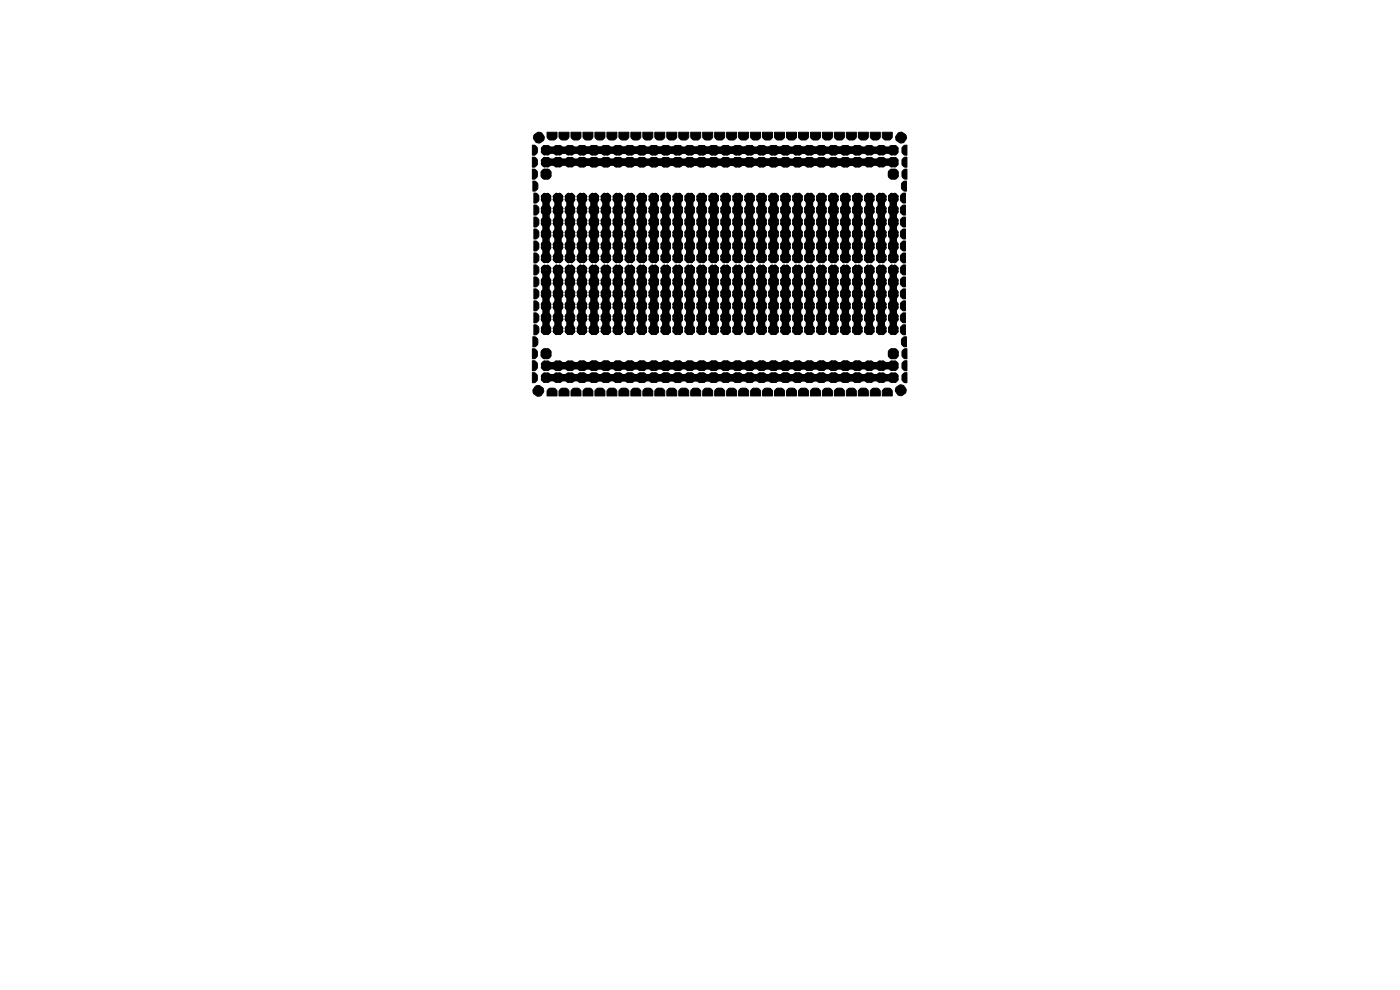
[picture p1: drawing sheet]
<svg xmlns="http://www.w3.org/2000/svg" width="297mm" height="210mm" viewBox="0 0 297 210" stroke-linecap="round" stroke-linejoin="round" font-family="sans-serif">
<g fill="#000" stroke="#000" stroke-width=".21">
<path d="M112.9 30.8l.6 .1 .5 .5v1l-.6 .5h-.5zM112.9 33.3l.6 .1 .5 .6v.9l-.6 .6h-.5zM112.9 35.9l.6 .1 .5 .5v1l-.6 .5h-.5zM113 38.4l.7 .1 .4 .6v.9l-.6 .5h-.5zM116.1 28.1h2.1l-.1 1.1-.6 .5-1-.1-.4-.5zM118.6 28.1h2.1l-.1 1.1-.5 .5-1.1-.1-.4-.5zM121.1 28.1h2.2l-.1 1.1-.6 .5-1-.1-.5-.5zM123.7 28.1h2.1l-.1 1.1-.5 .5-1.1-.1-.4-.5zM126.2 28.1h2.1v1.1l-.6 .5-1-.1-.5-.5zM128.8 28.1h2.1l-.1 1.1-.6 .5-1-.1-.4-.5zM131.3 28.1h2.1l-.1 1.1-.5 .5-1.1-.1-.4-.5zM133.8 28.1h2.2l-.1 1.1-.6 .5-1-.1-.5-.5z"/>
<path d="M136.4 28.1h2.1l-.1 1.1-.5 .5-1.1-.1-.4-.5zM138.9 28.1h2.1v1.1l-.6 .5-1-.1-.5-.5zM141.5 28.1h2.1l-.1 1.1-.6 .5-1-.1-.4-.5zM144 28.1h2.1l-.1 1.1-.5 .5-1.1-.1-.4-.5zM146.5 28.1h2.2l-.1 1.1-.6 .5-1-.1-.5-.5zM149.1 28.1h2.1l-.1 1.1-.5 .5-1.1-.1-.4-.5zM151.6 28.1h2.1v1.1l-.6 .5-1-.1-.5-.5zM154.2 28.1h2.1l-.1 1.1-.6 .5-1-.1-.4-.5zM156.7 28.1h2.1l-.1 1.1-.5 .5-1.1-.1-.4-.5zM159.2 28.1h2.2l-.1 1.1-.6 .5-1-.1-.5-.5zM161.8 28.1h2.1l-.1 1.1-.5 .5-1.1-.1-.4-.5zM164.3 28.1h2.1v1.1l-.6 .5-1-.1-.5-.5z"/>
<path d="M166.9 28.1h2.1l-.1 1.1-.6 .5-1-.1-.4-.5zM169.4 28.1h2.1l-.1 1.1-.5 .5-1.1-.1-.4-.5zM171.9 28.1h2.2l-.1 1.1-.6 .5-1-.1-.5-.5zM174.5 28.1h2.1l-.1 1.1-.5 .5-1.1-.1-.4-.5zM177 28.1h2.1v1.1l-.6 .5-1-.1-.5-.5zM179.6 28.1h2.1l-.1 1.1-.6 .5-1-.1-.4-.5zM182.1 28.1h2.1l-.1 1.1-.5 .5-1.1-.1-.4-.5zM184.6 28.1h2.2l-.1 1.1-.6 .5-1-.1-.5-.5zM187.2 28.1h2.1l-.1 1.1-.5 .5-1.1-.1-.4-.5zM190.5 28.2l.8-.2 .9 .7 .1 .8-.7 .8h-.7l-.8-.6-.1-.7zM191.5 31.2l.4-.4h.5v2.1h-.5l-.5-.4zM191.5 33.7l.4-.3 .5-.1v2.2l-.5-.1-.5-.4z"/>
<path d="M191.5 36.3l.4-.4h.5v2.1h-.5l-.5-.5zM113.3 58.7l.6 .1 .4 .6v.9l-.6 .6h-.4zM113.3 43.5l.6 .1 .4 .5v1l-.6 .5h-.4zM113.3 46l.6 .1 .4 .6v.9l-.6 .6h-.4zM113.3 51.1l.6 .1 .4 .6v.9l-.6 .5h-.4zM113.3 56.2l.6 .1 .4 .5v1l-.6 .5h-.4zM113.3 41h.6l.4 .6v1l-.6 .5h-.4zM113.3 53.7h.6l.4 .6v1l-.6 .5h-.4zM113.3 48.6l.6 .1 .4 .5v1l-.6 .5h-.4zM191.1 56.6l.4-.4h.6v2.1h-.6l-.4-.4zM191.1 46.4l.4-.3 .6-.1v2.2l-.6-.1-.4-.4zM191.1 54.1l.4-.4h.6v2.1l-.6-.1-.4-.4z"/>
<path d="M191.1 41.4l.4-.4h.6v2.1l-.6-.1-.4-.4zM191.1 49l.4-.4h.6v2.1h-.6l-.4-.5zM191.1 43.9l.4-.4h.6v2.1h-.6l-.4-.4zM191.1 51.5l.4-.3 .6-.1v2.1h-.6l-.4-.4zM191.4 38.8l.4-.3 .5-.1v2.1h-.5l-.5-.4zM112.9 74l.6 .1 .5 .5v1l-.6 .5h-.5zM112.9 76.5l.6 .1 .5 .6v.9l-.6 .5h-.5zM112.9 79.1h.6l.5 .6v1l-.6 .5h-.5zM113 71.4l.7 .1 .4 .6v.9l-.6 .6h-.5zM113.3 66.4h.6l.4 .6v1l-.6 .5h-.4zM113.3 61.3l.6 .1 .4 .5v1l-.6 .5h-.4zM113.3 68.9l.6 .1 .4 .5v1l-.6 .5h-.4z"/>
<path d="M113.3 63.8l.6 .1 .4 .6v.9l-.6 .5h-.4zM191.1 61.7l.4-.4h.6v2.1h-.6l-.4-.5zM191.1 69.3l.4-.4h.6v2.1h-.6l-.4-.4zM191.1 59.1l.4-.3 .6-.1v2.2l-.6-.1-.4-.4zM191.1 64.2l.4-.3 .6-.1v2.1h-.6l-.4-.4zM191.1 66.8l.4-.4h.6v2.1l-.6-.1-.4-.4zM191.5 71.7l.3-.2 .5-.1v2.2l-.6-.1-.4-.5-.1-.9zM191.5 74.4l.4-.4h.5v2.1h-.5l-.5-.5zM191.5 76.9l.4-.3 .5-.1v2.1h-.5l-.5-.4zM113.6 82l.7-.2 1 .7v.7l-.6 .8h-.8l-.8-.6v-.7zM116.2 82.7l.5-.4 1 .1 .5 .5v1.1h-2.1zM118.7 82.7l.5-.4 1.1 .1 .4 .5v1.1h-2.1z"/>
<path d="M121.2 82.7l.6-.4 1 .1 .4 .5 .1 1.1h-2.2zM123.8 82.7l.5-.4 1 .1 .5 .5v1.1h-2.1zM126.3 82.7l.6-.4 1 .1 .4 .5v1.1h-2.1zM128.9 82.7l.5-.4 1 .1 .5 .5v1.1h-2.1zM131.4 82.7l.5-.4 1.1 .1 .4 .5v1.1h-2.1zM133.9 82.7l.6-.4 1 .1 .4 .5 .1 1.1h-2.2zM136.5 82.7l.5-.4 1 .1 .5 .5v1.1h-2.1zM139.2 82.6l.4-.3 1 .1 .4 .5v1.1h-2.1v-1zM141.6 82.7l.5-.4 1 .1 .5 .5v1.1h-2.1zM144.1 82.7l.5-.4 1.1 .1 .4 .5v1.1h-2.1zM146.6 82.7l.6-.4 1 .1 .4 .5 .1 1.1h-2.2zM149.2 82.7l.5-.4 1 .1 .5 .5v1.1h-2.1z"/>
<path d="M151.7 82.7l.6-.4 1 .1 .4 .5v1.1h-2.1zM154.3 82.7l.5-.4 1 .1 .5 .5v1.1h-2.1zM157.1 82.5l.3-.2 1 .2 .4 .4v1.1h-2.1v-1.1zM159.3 82.7l.6-.4 1 .1 .4 .5 .1 1.1h-2.2zM162 82.6l.4-.3 1 .1 .5 .5v1.1h-2.1v-1zM164.4 82.7l.6-.4 1 .1 .4 .5v1.1h-2.1zM167 82.7l.5-.4 1 .1 .5 .5v1.1h-2.1zM169.5 82.7l.5-.4 1.1 .1 .4 .5v1.1h-2.1zM172 82.7l.6-.4 1 .1 .4 .5 .1 1.1h-2.2zM174.6 82.7l.5-.4 1 .1 .5 .5v1.1h-2.1zM177.1 82.7l.6-.4 1 .1 .4 .5v1.1h-2.1zM179.9 82.5l.3-.2 1.1 .2 .4 .4v1.1h-2.1v-1.1z"/>
<path d="M182.2 82.7l.5-.4 1.1 .1 .4 .5v1.1h-2.1zM184.7 82.7l.6-.4 1 .1 .4 .5 .1 1.1h-2.2zM187.3 82.7l.5-.4 1 .1 .5 .5v1.1h-2.1zM191.5 79.5l.4-.4h.5v2.1l-.5-.1-.5-.4z"/>
<circle cx="114.3" cy="29.2" r="1.14"/>
<circle cx="115.1" cy="37.3" r=".25"/>
<circle cx="115.1" cy="34.1" r=".25"/>
<circle cx="115.1" cy="31.5" r=".25"/>
<circle cx="115.1" cy="36.6" r=".25"/>
<circle cx="115.1" cy="34.7" r=".25"/>
<circle cx="115.1" cy="32.2" r=".25"/>
<circle cx="115.5" cy="33.6" r=".25"/>
<circle cx="115.5" cy="31.1" r=".25"/>
<circle cx="115.5" cy="32.6" r=".25"/>
<circle cx="115.5" cy="35.2" r=".25"/>
<circle cx="115.5" cy="36.2" r=".25"/>
<circle cx="115.5" cy="37.7" r=".25"/>
<circle cx="115.8" cy="36.9" r=".65"/>
<circle cx="115.8" cy="31.9" r=".65"/>
<circle cx="115.8" cy="34.4" r=".65"/>
<circle cx="115.8" cy="37" r="1.14"/>
<circle cx="116.2" cy="33.6" r=".25"/>
<circle cx="116.2" cy="31.1" r=".25"/>
<circle cx="116.2" cy="32.6" r=".25"/>
<circle cx="116.2" cy="35.2" r=".25"/>
<circle cx="116.2" cy="36.2" r=".25"/>
<circle cx="116.2" cy="37.7" r=".25"/>
<circle cx="116.6" cy="37.3" r=".25"/>
<circle cx="116.6" cy="34.1" r=".25"/>
<circle cx="116.6" cy="31.5" r=".25"/>
<circle cx="116.6" cy="36.6" r=".25"/>
<circle cx="116.6" cy="32.2" r=".25"/>
<circle cx="116.6" cy="34.7" r=".25"/>
<circle cx="117.6" cy="34.1" r=".25"/>
<circle cx="117.6" cy="31.5" r=".25"/>
<circle cx="117.6" cy="32.2" r=".25"/>
<circle cx="117.6" cy="34.7" r=".25"/>
<circle cx="118.1" cy="31.1" r=".25"/>
<circle cx="118.1" cy="33.6" r=".25"/>
<circle cx="118.1" cy="32.6" r=".25"/>
<circle cx="118.1" cy="35.2" r=".25"/>
<circle cx="118.4" cy="31.9" r=".65"/>
<circle cx="118.4" cy="34.4" r=".65"/>
<circle cx="118.7" cy="33.6" r=".25"/>
<circle cx="118.7" cy="31.1" r=".25"/>
<circle cx="118.7" cy="32.6" r=".25"/>
<circle cx="118.7" cy="35.2" r=".25"/>
<circle cx="119.1" cy="31.5" r=".25"/>
<circle cx="119.1" cy="34.1" r=".25"/>
<circle cx="119.1" cy="32.2" r=".25"/>
<circle cx="119.1" cy="34.7" r=".25"/>
<circle cx="120.2" cy="34.1" r=".25"/>
<circle cx="120.2" cy="31.5" r=".25"/>
<circle cx="120.2" cy="32.2" r=".25"/>
<circle cx="120.2" cy="34.7" r=".25"/>
<circle cx="120.6" cy="33.6" r=".25"/>
<circle cx="120.6" cy="31.1" r=".25"/>
<circle cx="120.6" cy="32.6" r=".25"/>
<circle cx="120.6" cy="35.2" r=".25"/>
<circle cx="120.9" cy="31.9" r=".65"/>
<circle cx="120.9" cy="34.4" r=".65"/>
<circle cx="121.2" cy="31.1" r=".25"/>
<circle cx="121.2" cy="33.6" r=".25"/>
<circle cx="121.2" cy="32.6" r=".25"/>
<circle cx="121.2" cy="35.2" r=".25"/>
<circle cx="121.7" cy="31.5" r=".25"/>
<circle cx="121.7" cy="34.1" r=".25"/>
<circle cx="121.7" cy="34.7" r=".25"/>
<circle cx="121.7" cy="32.2" r=".25"/>
<circle cx="122.7" cy="31.5" r=".25"/>
<circle cx="122.7" cy="34.1" r=".25"/>
<circle cx="122.7" cy="32.2" r=".25"/>
<circle cx="122.7" cy="34.7" r=".25"/>
<circle cx="123.1" cy="33.6" r=".25"/>
<circle cx="123.1" cy="31.1" r=".25"/>
<circle cx="123.1" cy="32.6" r=".25"/>
<circle cx="123.1" cy="35.2" r=".25"/>
<circle cx="123.5" cy="34.4" r=".65"/>
<circle cx="123.5" cy="31.9" r=".65"/>
<circle cx="123.8" cy="33.6" r=".25"/>
<circle cx="123.8" cy="31.1" r=".25"/>
<circle cx="123.8" cy="32.6" r=".25"/>
<circle cx="123.8" cy="35.2" r=".25"/>
<circle cx="124.2" cy="34.1" r=".25"/>
<circle cx="124.2" cy="31.5" r=".25"/>
<circle cx="124.2" cy="32.2" r=".25"/>
<circle cx="124.2" cy="34.7" r=".25"/>
<circle cx="125.2" cy="34.1" r=".25"/>
<circle cx="125.2" cy="31.5" r=".25"/>
<circle cx="125.2" cy="32.2" r=".25"/>
<circle cx="125.2" cy="34.7" r=".25"/>
<circle cx="125.7" cy="31.1" r=".25"/>
<circle cx="125.7" cy="33.6" r=".25"/>
<circle cx="125.7" cy="32.6" r=".25"/>
<circle cx="125.7" cy="35.2" r=".25"/>
<circle cx="126" cy="34.4" r=".65"/>
<circle cx="126" cy="31.9" r=".65"/>
<circle cx="126.3" cy="31.1" r=".25"/>
<circle cx="126.3" cy="33.6" r=".25"/>
<circle cx="126.3" cy="32.6" r=".25"/>
<circle cx="126.3" cy="35.2" r=".25"/>
<circle cx="126.8" cy="34.1" r=".25"/>
<circle cx="126.8" cy="31.5" r=".25"/>
<circle cx="126.8" cy="32.2" r=".25"/>
<circle cx="126.8" cy="34.7" r=".25"/>
<circle cx="127.8" cy="31.5" r=".25"/>
<circle cx="127.8" cy="34.1" r=".25"/>
<circle cx="127.8" cy="34.7" r=".25"/>
<circle cx="127.8" cy="32.2" r=".25"/>
<circle cx="128.2" cy="33.6" r=".25"/>
<circle cx="128.2" cy="31.1" r=".25"/>
<circle cx="128.2" cy="35.2" r=".25"/>
<circle cx="128.2" cy="32.6" r=".25"/>
<circle cx="128.5" cy="31.9" r=".65"/>
<circle cx="128.5" cy="34.4" r=".65"/>
<circle cx="128.9" cy="33.6" r=".25"/>
<circle cx="128.9" cy="31.1" r=".25"/>
<circle cx="128.9" cy="32.6" r=".25"/>
<circle cx="128.9" cy="35.2" r=".25"/>
<circle cx="129.3" cy="31.5" r=".25"/>
<circle cx="129.3" cy="34.1" r=".25"/>
<circle cx="129.3" cy="32.2" r=".25"/>
<circle cx="129.3" cy="34.7" r=".25"/>
<circle cx="130.3" cy="31.5" r=".25"/>
<circle cx="130.3" cy="34.1" r=".25"/>
<circle cx="130.3" cy="34.7" r=".25"/>
<circle cx="130.3" cy="32.2" r=".25"/>
<circle cx="130.8" cy="33.6" r=".25"/>
<circle cx="130.8" cy="31.1" r=".25"/>
<circle cx="130.8" cy="32.6" r=".25"/>
<circle cx="130.8" cy="35.2" r=".25"/>
<circle cx="131.1" cy="34.4" r=".65"/>
<circle cx="131.1" cy="31.9" r=".65"/>
<circle cx="131.4" cy="33.6" r=".25"/>
<circle cx="131.4" cy="31.1" r=".25"/>
<circle cx="131.4" cy="35.2" r=".25"/>
<circle cx="131.4" cy="32.6" r=".25"/>
<circle cx="131.8" cy="31.5" r=".25"/>
<circle cx="131.8" cy="34.1" r=".25"/>
<circle cx="131.8" cy="32.2" r=".25"/>
<circle cx="131.8" cy="34.7" r=".25"/>
<circle cx="132.9" cy="34.1" r=".25"/>
<circle cx="132.9" cy="31.5" r=".25"/>
<circle cx="132.9" cy="32.2" r=".25"/>
<circle cx="132.9" cy="34.7" r=".25"/>
<circle cx="133.3" cy="31.1" r=".25"/>
<circle cx="133.3" cy="33.6" r=".25"/>
<circle cx="133.3" cy="35.2" r=".25"/>
<circle cx="133.3" cy="32.6" r=".25"/>
<circle cx="133.6" cy="31.9" r=".65"/>
<circle cx="133.6" cy="34.4" r=".65"/>
<circle cx="133.9" cy="33.6" r=".25"/>
<circle cx="133.9" cy="31.1" r=".25"/>
<circle cx="133.9" cy="35.2" r=".25"/>
<circle cx="133.9" cy="32.6" r=".25"/>
<circle cx="134.4" cy="31.5" r=".25"/>
<circle cx="134.4" cy="34.1" r=".25"/>
<circle cx="134.4" cy="32.2" r=".25"/>
<circle cx="134.4" cy="34.7" r=".25"/>
<circle cx="135.4" cy="31.5" r=".25"/>
<circle cx="135.4" cy="34.1" r=".25"/>
<circle cx="135.4" cy="34.7" r=".25"/>
<circle cx="135.4" cy="32.2" r=".25"/>
<circle cx="135.8" cy="33.6" r=".25"/>
<circle cx="135.8" cy="31.1" r=".25"/>
<circle cx="135.8" cy="32.6" r=".25"/>
<circle cx="135.8" cy="35.2" r=".25"/>
<circle cx="136.2" cy="31.9" r=".65"/>
<circle cx="136.2" cy="34.4" r=".65"/>
<circle cx="136.5" cy="31.1" r=".25"/>
<circle cx="136.5" cy="33.6" r=".25"/>
<circle cx="136.5" cy="32.6" r=".25"/>
<circle cx="136.5" cy="35.2" r=".25"/>
<circle cx="136.9" cy="34.1" r=".25"/>
<circle cx="136.9" cy="31.5" r=".25"/>
<circle cx="136.9" cy="32.2" r=".25"/>
<circle cx="136.9" cy="34.7" r=".25"/>
<circle cx="137.9" cy="34.1" r=".25"/>
<circle cx="137.9" cy="31.5" r=".25"/>
<circle cx="137.9" cy="32.2" r=".25"/>
<circle cx="137.9" cy="34.7" r=".25"/>
<circle cx="138.4" cy="31.1" r=".25"/>
<circle cx="138.4" cy="33.6" r=".25"/>
<circle cx="138.4" cy="32.6" r=".25"/>
<circle cx="138.4" cy="35.2" r=".25"/>
<circle cx="138.7" cy="34.4" r=".65"/>
<circle cx="138.7" cy="31.9" r=".65"/>
<circle cx="139" cy="33.6" r=".25"/>
<circle cx="139" cy="31.1" r=".25"/>
<circle cx="139" cy="32.6" r=".25"/>
<circle cx="139" cy="35.2" r=".25"/>
<circle cx="139.5" cy="31.5" r=".25"/>
<circle cx="139.5" cy="34.1" r=".25"/>
<circle cx="139.5" cy="32.2" r=".25"/>
<circle cx="139.5" cy="34.7" r=".25"/>
<circle cx="140.5" cy="31.5" r=".25"/>
<circle cx="140.5" cy="34.1" r=".25"/>
<circle cx="140.5" cy="32.2" r=".25"/>
<circle cx="140.5" cy="34.7" r=".25"/>
<circle cx="140.9" cy="31.1" r=".25"/>
<circle cx="140.9" cy="33.6" r=".25"/>
<circle cx="140.9" cy="32.6" r=".25"/>
<circle cx="140.9" cy="35.2" r=".25"/>
<circle cx="141.2" cy="31.9" r=".65"/>
<circle cx="141.2" cy="34.4" r=".65"/>
<circle cx="141.6" cy="31.1" r=".25"/>
<circle cx="141.6" cy="33.6" r=".25"/>
<circle cx="141.6" cy="32.6" r=".25"/>
<circle cx="141.6" cy="35.2" r=".25"/>
<circle cx="142" cy="34.1" r=".25"/>
<circle cx="142" cy="31.5" r=".25"/>
<circle cx="142" cy="32.2" r=".25"/>
<circle cx="142" cy="34.7" r=".25"/>
<circle cx="143" cy="31.5" r=".25"/>
<circle cx="143" cy="34.1" r=".25"/>
<circle cx="143" cy="32.2" r=".25"/>
<circle cx="143" cy="34.7" r=".25"/>
<circle cx="143.5" cy="31.1" r=".25"/>
<circle cx="143.5" cy="33.6" r=".25"/>
<circle cx="143.5" cy="35.2" r=".25"/>
<circle cx="143.5" cy="32.6" r=".25"/>
<circle cx="143.8" cy="34.4" r=".65"/>
<circle cx="143.8" cy="31.9" r=".65"/>
<circle cx="144.1" cy="33.6" r=".25"/>
<circle cx="144.1" cy="31.1" r=".25"/>
<circle cx="144.1" cy="35.2" r=".25"/>
<circle cx="144.1" cy="32.6" r=".25"/>
<circle cx="144.5" cy="34.1" r=".25"/>
<circle cx="144.5" cy="31.5" r=".25"/>
<circle cx="144.5" cy="32.2" r=".25"/>
<circle cx="144.5" cy="34.7" r=".25"/>
<circle cx="145.6" cy="34.1" r=".25"/>
<circle cx="145.6" cy="31.5" r=".25"/>
<circle cx="145.6" cy="32.2" r=".25"/>
<circle cx="145.6" cy="34.7" r=".25"/>
<circle cx="146" cy="33.6" r=".25"/>
<circle cx="146" cy="31.1" r=".25"/>
<circle cx="146" cy="32.6" r=".25"/>
<circle cx="146" cy="35.2" r=".25"/>
<circle cx="146.3" cy="31.9" r=".65"/>
<circle cx="146.3" cy="34.4" r=".65"/>
<circle cx="146.6" cy="31.1" r=".25"/>
<circle cx="146.6" cy="33.6" r=".25"/>
<circle cx="146.6" cy="32.6" r=".25"/>
<circle cx="146.6" cy="35.2" r=".25"/>
<circle cx="147.1" cy="34.1" r=".25"/>
<circle cx="147.1" cy="31.5" r=".25"/>
<circle cx="147.1" cy="32.2" r=".25"/>
<circle cx="147.1" cy="34.7" r=".25"/>
<circle cx="148.1" cy="31.5" r=".25"/>
<circle cx="148.1" cy="34.1" r=".25"/>
<circle cx="148.1" cy="32.2" r=".25"/>
<circle cx="148.1" cy="34.7" r=".25"/>
<circle cx="148.5" cy="33.6" r=".25"/>
<circle cx="148.5" cy="31.1" r=".25"/>
<circle cx="148.5" cy="32.6" r=".25"/>
<circle cx="148.5" cy="35.2" r=".25"/>
<circle cx="148.9" cy="31.9" r=".65"/>
<circle cx="148.9" cy="34.4" r=".65"/>
<circle cx="149.2" cy="33.6" r=".25"/>
<circle cx="149.2" cy="31.1" r=".25"/>
<circle cx="149.2" cy="32.6" r=".25"/>
<circle cx="149.2" cy="35.2" r=".25"/>
<circle cx="149.6" cy="31.5" r=".25"/>
<circle cx="149.6" cy="34.1" r=".25"/>
<circle cx="149.6" cy="34.7" r=".25"/>
<circle cx="149.6" cy="32.2" r=".25"/>
<circle cx="150.6" cy="34.1" r=".25"/>
<circle cx="150.6" cy="31.5" r=".25"/>
<circle cx="150.6" cy="32.2" r=".25"/>
<circle cx="150.6" cy="34.7" r=".25"/>
<circle cx="151.1" cy="31.1" r=".25"/>
<circle cx="151.1" cy="33.6" r=".25"/>
<circle cx="151.1" cy="35.2" r=".25"/>
<circle cx="151.1" cy="32.6" r=".25"/>
<circle cx="151.4" cy="34.4" r=".65"/>
<circle cx="151.4" cy="31.9" r=".65"/>
<circle cx="151.7" cy="33.6" r=".25"/>
<circle cx="151.7" cy="31.1" r=".25"/>
<circle cx="151.7" cy="32.6" r=".25"/>
<circle cx="151.7" cy="35.2" r=".25"/>
<circle cx="152.2" cy="34.1" r=".25"/>
<circle cx="152.2" cy="31.5" r=".25"/>
<circle cx="152.2" cy="32.2" r=".25"/>
<circle cx="152.2" cy="34.7" r=".25"/>
<circle cx="153.2" cy="34.1" r=".25"/>
<circle cx="153.2" cy="31.5" r=".25"/>
<circle cx="153.2" cy="34.7" r=".25"/>
<circle cx="153.2" cy="32.2" r=".25"/>
<circle cx="153.6" cy="33.6" r=".25"/>
<circle cx="153.6" cy="31.1" r=".25"/>
<circle cx="153.6" cy="32.6" r=".25"/>
<circle cx="153.6" cy="35.2" r=".25"/>
<circle cx="153.9" cy="31.9" r=".65"/>
<circle cx="153.9" cy="34.4" r=".65"/>
<circle cx="154.3" cy="33.6" r=".25"/>
<circle cx="154.3" cy="31.1" r=".25"/>
<circle cx="154.3" cy="32.6" r=".25"/>
<circle cx="154.3" cy="35.2" r=".25"/>
<circle cx="154.7" cy="31.5" r=".25"/>
<circle cx="154.7" cy="34.1" r=".25"/>
<circle cx="154.7" cy="34.7" r=".25"/>
<circle cx="154.7" cy="32.2" r=".25"/>
<circle cx="155.7" cy="34.1" r=".25"/>
<circle cx="155.7" cy="31.5" r=".25"/>
<circle cx="155.7" cy="34.7" r=".25"/>
<circle cx="155.7" cy="32.2" r=".25"/>
<circle cx="156.2" cy="33.6" r=".25"/>
<circle cx="156.2" cy="31.1" r=".25"/>
<circle cx="156.2" cy="32.6" r=".25"/>
<circle cx="156.2" cy="35.2" r=".25"/>
<circle cx="156.5" cy="31.9" r=".65"/>
<circle cx="156.5" cy="34.4" r=".65"/>
<circle cx="156.8" cy="31.1" r=".25"/>
<circle cx="156.8" cy="33.6" r=".25"/>
<circle cx="156.8" cy="32.6" r=".25"/>
<circle cx="156.8" cy="35.2" r=".25"/>
<circle cx="157.2" cy="34.1" r=".25"/>
<circle cx="157.2" cy="31.5" r=".25"/>
<circle cx="157.2" cy="32.2" r=".25"/>
<circle cx="157.2" cy="34.7" r=".25"/>
<circle cx="158.3" cy="34.1" r=".25"/>
<circle cx="158.3" cy="31.5" r=".25"/>
<circle cx="158.3" cy="32.2" r=".25"/>
<circle cx="158.3" cy="34.7" r=".25"/>
<circle cx="158.7" cy="31.1" r=".25"/>
<circle cx="158.7" cy="33.6" r=".25"/>
<circle cx="158.7" cy="32.6" r=".25"/>
<circle cx="158.7" cy="35.2" r=".25"/>
<circle cx="159" cy="34.4" r=".65"/>
<circle cx="159" cy="31.9" r=".65"/>
<circle cx="159.3" cy="31.1" r=".25"/>
<circle cx="159.3" cy="33.6" r=".25"/>
<circle cx="159.3" cy="32.6" r=".25"/>
<circle cx="159.3" cy="35.2" r=".25"/>
<circle cx="159.8" cy="34.1" r=".25"/>
<circle cx="159.8" cy="31.5" r=".25"/>
<circle cx="159.8" cy="34.7" r=".25"/>
<circle cx="159.8" cy="32.2" r=".25"/>
<circle cx="160.8" cy="34.1" r=".25"/>
<circle cx="160.8" cy="31.5" r=".25"/>
<circle cx="160.8" cy="34.7" r=".25"/>
<circle cx="160.8" cy="32.2" r=".25"/>
<circle cx="161.2" cy="33.6" r=".25"/>
<circle cx="161.2" cy="31.1" r=".25"/>
<circle cx="161.2" cy="32.6" r=".25"/>
<circle cx="161.2" cy="35.2" r=".25"/>
<circle cx="161.6" cy="34.4" r=".65"/>
<circle cx="161.6" cy="31.9" r=".65"/>
<circle cx="161.9" cy="33.6" r=".25"/>
<circle cx="161.9" cy="31.1" r=".25"/>
<circle cx="161.9" cy="32.6" r=".25"/>
<circle cx="161.9" cy="35.2" r=".25"/>
<circle cx="162.3" cy="34.1" r=".25"/>
<circle cx="162.3" cy="31.5" r=".25"/>
<circle cx="162.3" cy="32.2" r=".25"/>
<circle cx="162.3" cy="34.7" r=".25"/>
<circle cx="163.3" cy="31.5" r=".25"/>
<circle cx="163.3" cy="34.1" r=".25"/>
<circle cx="163.3" cy="32.2" r=".25"/>
<circle cx="163.3" cy="34.7" r=".25"/>
<circle cx="163.8" cy="31.1" r=".25"/>
<circle cx="163.8" cy="33.6" r=".25"/>
<circle cx="163.8" cy="32.6" r=".25"/>
<circle cx="163.8" cy="35.2" r=".25"/>
<circle cx="164.1" cy="34.4" r=".75"/>
<circle cx="164.1" cy="31.9" r=".75"/>
<circle cx="164.4" cy="33.6" r=".25"/>
<circle cx="164.4" cy="31.1" r=".25"/>
<circle cx="164.4" cy="32.6" r=".25"/>
<circle cx="164.4" cy="35.2" r=".25"/>
<circle cx="164.9" cy="34.1" r=".25"/>
<circle cx="164.9" cy="31.5" r=".25"/>
<circle cx="164.9" cy="34.7" r=".25"/>
<circle cx="164.9" cy="32.2" r=".25"/>
<circle cx="165.9" cy="31.5" r=".25"/>
<circle cx="165.9" cy="34.1" r=".25"/>
<circle cx="165.9" cy="32.2" r=".25"/>
<circle cx="165.9" cy="34.7" r=".25"/>
<circle cx="166.3" cy="33.6" r=".25"/>
<circle cx="166.3" cy="31.1" r=".25"/>
<circle cx="166.3" cy="32.6" r=".25"/>
<circle cx="166.3" cy="35.2" r=".25"/>
<circle cx="166.6" cy="34.4" r=".75"/>
<circle cx="166.6" cy="31.9" r=".75"/>
<circle cx="167" cy="33.6" r=".25"/>
<circle cx="167" cy="31.1" r=".25"/>
<circle cx="167" cy="32.6" r=".25"/>
<circle cx="167" cy="35.2" r=".25"/>
<circle cx="167.4" cy="31.5" r=".25"/>
<circle cx="167.4" cy="34.1" r=".25"/>
<circle cx="167.4" cy="34.7" r=".25"/>
<circle cx="167.4" cy="32.2" r=".25"/>
<circle cx="168.4" cy="34.1" r=".25"/>
<circle cx="168.4" cy="31.5" r=".25"/>
<circle cx="168.4" cy="34.7" r=".25"/>
<circle cx="168.4" cy="32.2" r=".25"/>
<circle cx="168.9" cy="31.1" r=".25"/>
<circle cx="168.9" cy="33.6" r=".25"/>
<circle cx="168.9" cy="32.6" r=".25"/>
<circle cx="168.9" cy="35.2" r=".25"/>
<circle cx="169.2" cy="34.4" r=".75"/>
<circle cx="169.2" cy="31.9" r=".75"/>
<circle cx="169.5" cy="33.6" r=".25"/>
<circle cx="169.5" cy="31.1" r=".25"/>
<circle cx="169.5" cy="32.6" r=".25"/>
<circle cx="169.5" cy="35.2" r=".25"/>
<circle cx="169.9" cy="31.5" r=".25"/>
<circle cx="169.9" cy="34.1" r=".25"/>
<circle cx="169.9" cy="32.2" r=".25"/>
<circle cx="169.9" cy="34.7" r=".25"/>
<circle cx="171" cy="31.5" r=".25"/>
<circle cx="171" cy="34.1" r=".25"/>
<circle cx="171" cy="32.2" r=".25"/>
<circle cx="171" cy="34.7" r=".25"/>
<circle cx="171.4" cy="31.1" r=".25"/>
<circle cx="171.4" cy="33.6" r=".25"/>
<circle cx="171.4" cy="32.6" r=".25"/>
<circle cx="171.4" cy="35.2" r=".25"/>
<circle cx="171.7" cy="31.9" r=".75"/>
<circle cx="171.7" cy="34.4" r=".75"/>
<circle cx="172" cy="31.1" r=".25"/>
<circle cx="172" cy="33.6" r=".25"/>
<circle cx="172" cy="35.2" r=".25"/>
<circle cx="172" cy="32.6" r=".25"/>
<circle cx="172.5" cy="31.5" r=".25"/>
<circle cx="172.5" cy="34.1" r=".25"/>
<circle cx="172.5" cy="34.7" r=".25"/>
<circle cx="172.5" cy="32.2" r=".25"/>
<circle cx="173.5" cy="34.1" r=".25"/>
<circle cx="173.5" cy="31.5" r=".25"/>
<circle cx="173.5" cy="32.2" r=".25"/>
<circle cx="173.5" cy="34.7" r=".25"/>
<circle cx="173.9" cy="33.6" r=".25"/>
<circle cx="173.9" cy="31.1" r=".25"/>
<circle cx="173.9" cy="32.6" r=".25"/>
<circle cx="173.9" cy="35.2" r=".25"/>
<circle cx="174.3" cy="31.9" r=".65"/>
<circle cx="174.3" cy="34.4" r=".65"/>
<circle cx="174.6" cy="33.6" r=".25"/>
<circle cx="174.6" cy="31.1" r=".25"/>
<circle cx="174.6" cy="35.2" r=".25"/>
<circle cx="174.6" cy="32.6" r=".25"/>
<circle cx="175" cy="31.5" r=".25"/>
<circle cx="175" cy="34.1" r=".25"/>
<circle cx="175" cy="32.2" r=".25"/>
<circle cx="175" cy="34.7" r=".25"/>
<circle cx="176" cy="31.5" r=".25"/>
<circle cx="176" cy="34.1" r=".25"/>
<circle cx="176" cy="32.2" r=".25"/>
<circle cx="176" cy="34.7" r=".25"/>
<circle cx="176.5" cy="33.6" r=".25"/>
<circle cx="176.5" cy="31.1" r=".25"/>
<circle cx="176.5" cy="32.6" r=".25"/>
<circle cx="176.5" cy="35.2" r=".25"/>
<circle cx="176.8" cy="34.4" r=".65"/>
<circle cx="176.8" cy="31.9" r=".65"/>
<circle cx="177.1" cy="33.6" r=".25"/>
<circle cx="177.1" cy="31.1" r=".25"/>
<circle cx="177.1" cy="32.6" r=".25"/>
<circle cx="177.1" cy="35.2" r=".25"/>
<circle cx="177.6" cy="34.1" r=".25"/>
<circle cx="177.6" cy="31.5" r=".25"/>
<circle cx="177.6" cy="32.2" r=".25"/>
<circle cx="177.6" cy="34.7" r=".25"/>
<circle cx="178.6" cy="34.1" r=".25"/>
<circle cx="178.6" cy="31.5" r=".25"/>
<circle cx="178.6" cy="34.7" r=".25"/>
<circle cx="178.6" cy="32.2" r=".25"/>
<circle cx="179" cy="31.1" r=".25"/>
<circle cx="179" cy="33.6" r=".25"/>
<circle cx="179" cy="35.2" r=".25"/>
<circle cx="179" cy="32.6" r=".25"/>
<circle cx="179.3" cy="31.9" r=".65"/>
<circle cx="179.3" cy="34.4" r=".65"/>
<circle cx="179.7" cy="31.1" r=".25"/>
<circle cx="179.7" cy="33.6" r=".25"/>
<circle cx="179.7" cy="32.6" r=".25"/>
<circle cx="179.7" cy="35.2" r=".25"/>
<circle cx="180.1" cy="31.5" r=".25"/>
<circle cx="180.1" cy="34.1" r=".25"/>
<circle cx="180.1" cy="32.2" r=".25"/>
<circle cx="180.1" cy="34.7" r=".25"/>
<circle cx="181.1" cy="34.1" r=".25"/>
<circle cx="181.1" cy="31.5" r=".25"/>
<circle cx="181.1" cy="32.2" r=".25"/>
<circle cx="181.1" cy="34.7" r=".25"/>
<circle cx="181.6" cy="31.1" r=".25"/>
<circle cx="181.6" cy="33.6" r=".25"/>
<circle cx="181.6" cy="32.6" r=".25"/>
<circle cx="181.6" cy="35.2" r=".25"/>
<circle cx="181.9" cy="31.9" r=".65"/>
<circle cx="181.9" cy="34.4" r=".65"/>
<circle cx="182.2" cy="33.6" r=".25"/>
<circle cx="182.2" cy="31.1" r=".25"/>
<circle cx="182.2" cy="32.6" r=".25"/>
<circle cx="182.2" cy="35.2" r=".25"/>
<circle cx="182.6" cy="31.5" r=".25"/>
<circle cx="182.6" cy="34.1" r=".25"/>
<circle cx="182.6" cy="32.2" r=".25"/>
<circle cx="182.6" cy="34.7" r=".25"/>
<circle cx="183.7" cy="31.5" r=".25"/>
<circle cx="183.7" cy="34.1" r=".25"/>
<circle cx="183.7" cy="34.7" r=".25"/>
<circle cx="183.7" cy="32.2" r=".25"/>
<circle cx="184.1" cy="31.1" r=".25"/>
<circle cx="184.1" cy="33.6" r=".25"/>
<circle cx="184.1" cy="32.6" r=".25"/>
<circle cx="184.1" cy="35.2" r=".25"/>
<circle cx="184.4" cy="34.4" r=".65"/>
<circle cx="184.4" cy="31.9" r=".65"/>
<circle cx="184.7" cy="31.1" r=".25"/>
<circle cx="184.7" cy="33.6" r=".25"/>
<circle cx="184.7" cy="32.6" r=".25"/>
<circle cx="184.7" cy="35.2" r=".25"/>
<circle cx="185.2" cy="31.5" r=".25"/>
<circle cx="185.2" cy="34.1" r=".25"/>
<circle cx="185.2" cy="32.2" r=".25"/>
<circle cx="185.2" cy="34.7" r=".25"/>
<circle cx="186.2" cy="31.5" r=".25"/>
<circle cx="186.2" cy="34.1" r=".25"/>
<circle cx="186.2" cy="32.2" r=".25"/>
<circle cx="186.2" cy="34.7" r=".25"/>
<circle cx="186.6" cy="31.1" r=".25"/>
<circle cx="186.6" cy="33.6" r=".25"/>
<circle cx="186.6" cy="32.6" r=".25"/>
<circle cx="186.6" cy="35.2" r=".25"/>
<circle cx="187" cy="34.4" r=".65"/>
<circle cx="187" cy="31.9" r=".65"/>
<circle cx="187.3" cy="31.1" r=".25"/>
<circle cx="187.3" cy="33.6" r=".25"/>
<circle cx="187.3" cy="32.6" r=".25"/>
<circle cx="187.3" cy="35.2" r=".25"/>
<circle cx="187.7" cy="31.5" r=".25"/>
<circle cx="187.7" cy="34.1" r=".25"/>
<circle cx="187.7" cy="34.7" r=".25"/>
<circle cx="187.7" cy="32.2" r=".25"/>
<circle cx="188.7" cy="31.5" r=".25"/>
<circle cx="188.7" cy="34.1" r=".25"/>
<circle cx="188.7" cy="34.7" r=".25"/>
<circle cx="188.7" cy="32.2" r=".25"/>
<circle cx="188.7" cy="37.3" r=".25"/>
<circle cx="188.7" cy="36.6" r=".25"/>
<circle cx="189.2" cy="31.1" r=".25"/>
<circle cx="189.2" cy="33.6" r=".25"/>
<circle cx="189.2" cy="32.6" r=".25"/>
<circle cx="189.2" cy="35.2" r=".25"/>
<circle cx="189.2" cy="36.2" r=".25"/>
<circle cx="189.2" cy="37.7" r=".25"/>
<circle cx="189.5" cy="31.9" r=".65"/>
<circle cx="189.5" cy="34.4" r=".65"/>
<circle cx="189.5" cy="36.9" r=".65"/>
<circle cx="189.5" cy="37" r="1.14"/>
<circle cx="189.8" cy="31.1" r=".25"/>
<circle cx="189.8" cy="33.6" r=".25"/>
<circle cx="189.8" cy="32.6" r=".25"/>
<circle cx="189.8" cy="35.2" r=".25"/>
<circle cx="189.8" cy="36.2" r=".25"/>
<circle cx="189.8" cy="37.7" r=".25"/>
<circle cx="190.3" cy="31.5" r=".25"/>
<circle cx="190.3" cy="34.1" r=".25"/>
<circle cx="190.3" cy="37.3" r=".25"/>
<circle cx="190.3" cy="32.2" r=".25"/>
<circle cx="190.3" cy="34.7" r=".25"/>
<circle cx="190.3" cy="36.6" r=".25"/>
<circle cx="115.1" cy="47.4" r=".25"/>
<circle cx="115.1" cy="44.9" r=".25"/>
<circle cx="115.1" cy="57.6" r=".25"/>
<circle cx="115.1" cy="52.5" r=".25"/>
<circle cx="115.1" cy="55" r=".25"/>
<circle cx="115.1" cy="49.9" r=".25"/>
<circle cx="115.1" cy="42.3" r=".25"/>
<circle cx="115.1" cy="56.9" r=".25"/>
<circle cx="115.1" cy="59.5" r=".25"/>
<circle cx="115.1" cy="44.2" r=".25"/>
<circle cx="115.1" cy="41.7" r=".25"/>
<circle cx="115.1" cy="46.8" r=".25"/>
<circle cx="115.1" cy="51.9" r=".25"/>
<circle cx="115.1" cy="49.3" r=".25"/>
<circle cx="115.1" cy="54.4" r=".25"/>
<circle cx="115.5" cy="42.8" r=".25"/>
<circle cx="115.5" cy="50.4" r=".25"/>
<circle cx="115.5" cy="52.9" r=".25"/>
<circle cx="115.5" cy="45.3" r=".25"/>
<circle cx="115.5" cy="47.9" r=".25"/>
<circle cx="115.5" cy="55.5" r=".25"/>
<circle cx="115.5" cy="48.9" r=".25"/>
<circle cx="115.5" cy="51.4" r=".25"/>
<circle cx="115.5" cy="54" r=".25"/>
<circle cx="115.5" cy="43.8" r=".25"/>
<circle cx="115.5" cy="46.3" r=".25"/>
<circle cx="115.5" cy="41.3" r=".25"/>
<circle cx="115.5" cy="56.5" r=".25"/>
<circle cx="115.5" cy="59" r=".25"/>
<circle cx="115.5" cy="58" r=".25"/>
<circle cx="115.8" cy="42" r=".65"/>
<circle cx="115.8" cy="44.6" r=".65"/>
<circle cx="115.8" cy="47.1" r=".65"/>
<circle cx="115.8" cy="59.8" r=".65"/>
<circle cx="115.8" cy="52.2" r=".65"/>
<circle cx="115.8" cy="57.3" r=".65"/>
<circle cx="115.8" cy="49.6" r=".65"/>
<circle cx="115.8" cy="54.7" r=".65"/>
<circle cx="116.2" cy="42.8" r=".25"/>
<circle cx="116.2" cy="47.9" r=".25"/>
<circle cx="116.2" cy="50.4" r=".25"/>
<circle cx="116.2" cy="45.3" r=".25"/>
<circle cx="116.2" cy="55.5" r=".25"/>
<circle cx="116.2" cy="52.9" r=".25"/>
<circle cx="116.2" cy="46.3" r=".25"/>
<circle cx="116.2" cy="43.8" r=".25"/>
<circle cx="116.2" cy="48.9" r=".25"/>
<circle cx="116.2" cy="54" r=".25"/>
<circle cx="116.2" cy="51.4" r=".25"/>
<circle cx="116.2" cy="41.3" r=".25"/>
<circle cx="116.2" cy="58" r=".25"/>
<circle cx="116.2" cy="59" r=".25"/>
<circle cx="116.2" cy="56.5" r=".25"/>
<circle cx="116.6" cy="44.9" r=".25"/>
<circle cx="116.6" cy="47.4" r=".25"/>
<circle cx="116.6" cy="49.9" r=".25"/>
<circle cx="116.6" cy="57.6" r=".25"/>
<circle cx="116.6" cy="55" r=".25"/>
<circle cx="116.6" cy="52.5" r=".25"/>
<circle cx="116.6" cy="42.3" r=".25"/>
<circle cx="116.6" cy="59.5" r=".25"/>
<circle cx="116.6" cy="56.9" r=".25"/>
<circle cx="116.6" cy="46.8" r=".25"/>
<circle cx="116.6" cy="49.3" r=".25"/>
<circle cx="116.6" cy="51.9" r=".25"/>
<circle cx="116.6" cy="54.4" r=".25"/>
<circle cx="116.6" cy="41.7" r=".25"/>
<circle cx="116.6" cy="44.2" r=".25"/>
<circle cx="117.6" cy="44.9" r=".25"/>
<circle cx="117.6" cy="57.6" r=".25"/>
<circle cx="117.6" cy="49.9" r=".25"/>
<circle cx="117.6" cy="47.4" r=".25"/>
<circle cx="117.6" cy="52.5" r=".25"/>
<circle cx="117.6" cy="55" r=".25"/>
<circle cx="117.6" cy="42.3" r=".25"/>
<circle cx="117.6" cy="56.9" r=".25"/>
<circle cx="117.6" cy="59.5" r=".25"/>
<circle cx="117.6" cy="46.8" r=".25"/>
<circle cx="117.6" cy="51.9" r=".25"/>
<circle cx="117.6" cy="49.3" r=".25"/>
<circle cx="117.6" cy="44.2" r=".25"/>
<circle cx="117.6" cy="41.7" r=".25"/>
<circle cx="117.6" cy="54.4" r=".25"/>
<circle cx="118.1" cy="42.8" r=".25"/>
<circle cx="118.1" cy="55.5" r=".25"/>
<circle cx="118.1" cy="47.9" r=".25"/>
<circle cx="118.1" cy="52.9" r=".25"/>
<circle cx="118.1" cy="45.3" r=".25"/>
<circle cx="118.1" cy="50.4" r=".25"/>
<circle cx="118.1" cy="54" r=".25"/>
<circle cx="118.1" cy="48.9" r=".25"/>
<circle cx="118.1" cy="51.4" r=".25"/>
<circle cx="118.1" cy="46.3" r=".25"/>
<circle cx="118.1" cy="43.8" r=".25"/>
<circle cx="118.1" cy="41.3" r=".25"/>
<circle cx="118.1" cy="59" r=".25"/>
<circle cx="118.1" cy="56.5" r=".25"/>
<circle cx="118.1" cy="58" r=".25"/>
<circle cx="118.4" cy="42" r=".65"/>
<circle cx="118.4" cy="54.7" r=".65"/>
<circle cx="118.4" cy="47.1" r=".65"/>
<circle cx="118.4" cy="57.3" r=".65"/>
<circle cx="118.4" cy="59.8" r=".65"/>
<circle cx="118.4" cy="52.2" r=".65"/>
<circle cx="118.4" cy="44.6" r=".65"/>
<circle cx="118.4" cy="49.6" r=".65"/>
<circle cx="118.7" cy="42.8" r=".25"/>
<circle cx="118.7" cy="50.4" r=".25"/>
<circle cx="118.7" cy="45.3" r=".25"/>
<circle cx="118.7" cy="55.5" r=".25"/>
<circle cx="118.7" cy="52.9" r=".25"/>
<circle cx="118.7" cy="47.9" r=".25"/>
<circle cx="118.7" cy="48.9" r=".25"/>
<circle cx="118.7" cy="54" r=".25"/>
<circle cx="118.7" cy="51.4" r=".25"/>
<circle cx="118.7" cy="46.3" r=".25"/>
<circle cx="118.7" cy="43.8" r=".25"/>
<circle cx="118.7" cy="41.3" r=".25"/>
<circle cx="118.7" cy="59" r=".25"/>
<circle cx="118.7" cy="58" r=".25"/>
<circle cx="118.7" cy="56.5" r=".25"/>
<circle cx="119.1" cy="44.9" r=".25"/>
<circle cx="119.1" cy="57.6" r=".25"/>
<circle cx="119.1" cy="47.4" r=".25"/>
<circle cx="119.1" cy="49.9" r=".25"/>
<circle cx="119.1" cy="55" r=".25"/>
<circle cx="119.1" cy="52.5" r=".25"/>
<circle cx="119.1" cy="42.3" r=".25"/>
<circle cx="119.1" cy="59.5" r=".25"/>
<circle cx="119.1" cy="56.9" r=".25"/>
<circle cx="119.1" cy="49.3" r=".25"/>
<circle cx="119.1" cy="51.9" r=".25"/>
<circle cx="119.1" cy="54.4" r=".25"/>
<circle cx="119.1" cy="44.2" r=".25"/>
<circle cx="119.1" cy="41.7" r=".25"/>
<circle cx="119.1" cy="46.8" r=".25"/>
<circle cx="120.2" cy="44.9" r=".25"/>
<circle cx="120.2" cy="47.4" r=".25"/>
<circle cx="120.2" cy="49.9" r=".25"/>
<circle cx="120.2" cy="52.5" r=".25"/>
<circle cx="120.2" cy="55" r=".25"/>
<circle cx="120.2" cy="57.6" r=".25"/>
<circle cx="120.2" cy="42.3" r=".25"/>
<circle cx="120.2" cy="56.9" r=".25"/>
<circle cx="120.2" cy="59.5" r=".25"/>
<circle cx="120.2" cy="54.4" r=".25"/>
<circle cx="120.2" cy="46.8" r=".25"/>
<circle cx="120.2" cy="41.7" r=".25"/>
<circle cx="120.2" cy="49.3" r=".25"/>
<circle cx="120.2" cy="44.2" r=".25"/>
<circle cx="120.2" cy="51.9" r=".25"/>
<circle cx="120.6" cy="42.8" r=".25"/>
<circle cx="120.6" cy="50.4" r=".25"/>
<circle cx="120.6" cy="52.9" r=".25"/>
<circle cx="120.6" cy="55.5" r=".25"/>
<circle cx="120.6" cy="47.9" r=".25"/>
<circle cx="120.6" cy="45.3" r=".25"/>
<circle cx="120.6" cy="43.8" r=".25"/>
<circle cx="120.6" cy="46.3" r=".25"/>
<circle cx="120.6" cy="48.9" r=".25"/>
<circle cx="120.6" cy="51.4" r=".25"/>
<circle cx="120.6" cy="54" r=".25"/>
<circle cx="120.6" cy="41.3" r=".25"/>
<circle cx="120.6" cy="56.5" r=".25"/>
<circle cx="120.6" cy="59" r=".25"/>
<circle cx="120.6" cy="58" r=".25"/>
<circle cx="120.9" cy="42" r=".65"/>
<circle cx="120.9" cy="59.8" r=".65"/>
<circle cx="120.9" cy="49.6" r=".65"/>
<circle cx="120.9" cy="57.3" r=".65"/>
<circle cx="120.9" cy="54.7" r=".65"/>
<circle cx="120.9" cy="52.2" r=".65"/>
<circle cx="120.9" cy="44.6" r=".65"/>
<circle cx="120.9" cy="47.1" r=".65"/>
<circle cx="121.2" cy="42.8" r=".25"/>
<circle cx="121.2" cy="52.9" r=".25"/>
<circle cx="121.2" cy="55.5" r=".25"/>
<circle cx="121.2" cy="45.3" r=".25"/>
<circle cx="121.2" cy="47.9" r=".25"/>
<circle cx="121.2" cy="50.4" r=".25"/>
<circle cx="121.2" cy="43.8" r=".25"/>
<circle cx="121.2" cy="48.9" r=".25"/>
<circle cx="121.2" cy="51.4" r=".25"/>
<circle cx="121.2" cy="54" r=".25"/>
<circle cx="121.2" cy="46.3" r=".25"/>
<circle cx="121.2" cy="41.3" r=".25"/>
<circle cx="121.2" cy="58" r=".25"/>
<circle cx="121.2" cy="56.5" r=".25"/>
<circle cx="121.2" cy="59" r=".25"/>
<circle cx="121.7" cy="57.6" r=".25"/>
<circle cx="121.7" cy="44.9" r=".25"/>
<circle cx="121.7" cy="49.9" r=".25"/>
<circle cx="121.7" cy="47.4" r=".25"/>
<circle cx="121.7" cy="55" r=".25"/>
<circle cx="121.7" cy="52.5" r=".25"/>
<circle cx="121.7" cy="42.3" r=".25"/>
<circle cx="121.7" cy="56.9" r=".25"/>
<circle cx="121.7" cy="59.5" r=".25"/>
<circle cx="121.7" cy="46.8" r=".25"/>
<circle cx="121.7" cy="49.3" r=".25"/>
<circle cx="121.7" cy="54.4" r=".25"/>
<circle cx="121.7" cy="44.2" r=".25"/>
<circle cx="121.7" cy="41.7" r=".25"/>
<circle cx="121.7" cy="51.9" r=".25"/>
<circle cx="122.7" cy="49.9" r=".25"/>
<circle cx="122.7" cy="57.6" r=".25"/>
<circle cx="122.7" cy="52.5" r=".25"/>
<circle cx="122.7" cy="55" r=".25"/>
<circle cx="122.7" cy="47.4" r=".25"/>
<circle cx="122.7" cy="44.9" r=".25"/>
<circle cx="122.7" cy="42.3" r=".25"/>
<circle cx="122.7" cy="56.9" r=".25"/>
<circle cx="122.7" cy="59.5" r=".25"/>
<circle cx="122.7" cy="44.2" r=".25"/>
<circle cx="122.7" cy="54.4" r=".25"/>
<circle cx="122.7" cy="46.8" r=".25"/>
<circle cx="122.7" cy="49.3" r=".25"/>
<circle cx="122.7" cy="41.7" r=".25"/>
<circle cx="122.7" cy="51.9" r=".25"/>
<circle cx="123.1" cy="42.8" r=".25"/>
<circle cx="123.1" cy="45.3" r=".25"/>
<circle cx="123.1" cy="50.4" r=".25"/>
<circle cx="123.1" cy="52.9" r=".25"/>
<circle cx="123.1" cy="55.5" r=".25"/>
<circle cx="123.1" cy="47.9" r=".25"/>
<circle cx="123.1" cy="51.4" r=".25"/>
<circle cx="123.1" cy="54" r=".25"/>
<circle cx="123.1" cy="43.8" r=".25"/>
<circle cx="123.1" cy="46.3" r=".25"/>
<circle cx="123.1" cy="48.9" r=".25"/>
<circle cx="123.1" cy="41.3" r=".25"/>
<circle cx="123.1" cy="59" r=".25"/>
<circle cx="123.1" cy="56.5" r=".25"/>
<circle cx="123.1" cy="58" r=".25"/>
<circle cx="123.5" cy="42" r=".65"/>
<circle cx="123.5" cy="47.1" r=".65"/>
<circle cx="123.5" cy="49.6" r=".65"/>
<circle cx="123.5" cy="52.2" r=".65"/>
<circle cx="123.5" cy="59.8" r=".65"/>
<circle cx="123.5" cy="44.6" r=".65"/>
<circle cx="123.5" cy="57.3" r=".65"/>
<circle cx="123.5" cy="54.7" r=".65"/>
<circle cx="123.8" cy="42.8" r=".25"/>
<circle cx="123.8" cy="55.5" r=".25"/>
<circle cx="123.8" cy="45.3" r=".25"/>
<circle cx="123.8" cy="52.9" r=".25"/>
<circle cx="123.8" cy="50.4" r=".25"/>
<circle cx="123.8" cy="47.9" r=".25"/>
<circle cx="123.8" cy="48.9" r=".25"/>
<circle cx="123.8" cy="51.4" r=".25"/>
<circle cx="123.8" cy="54" r=".25"/>
<circle cx="123.8" cy="43.8" r=".25"/>
<circle cx="123.8" cy="46.3" r=".25"/>
<circle cx="123.8" cy="41.3" r=".25"/>
<circle cx="123.8" cy="58" r=".25"/>
<circle cx="123.8" cy="56.5" r=".25"/>
<circle cx="123.8" cy="59" r=".25"/>
<circle cx="124.2" cy="47.4" r=".25"/>
<circle cx="124.2" cy="57.6" r=".25"/>
<circle cx="124.2" cy="52.5" r=".25"/>
<circle cx="124.2" cy="49.9" r=".25"/>
<circle cx="124.2" cy="55" r=".25"/>
<circle cx="124.2" cy="44.9" r=".25"/>
<circle cx="124.2" cy="42.3" r=".25"/>
<circle cx="124.2" cy="59.5" r=".25"/>
<circle cx="124.2" cy="56.9" r=".25"/>
<circle cx="124.2" cy="44.2" r=".25"/>
<circle cx="124.2" cy="41.7" r=".25"/>
<circle cx="124.2" cy="46.8" r=".25"/>
<circle cx="124.2" cy="49.3" r=".25"/>
<circle cx="124.2" cy="51.9" r=".25"/>
<circle cx="124.2" cy="54.4" r=".25"/>
<circle cx="125.2" cy="57.6" r=".25"/>
<circle cx="125.2" cy="49.9" r=".25"/>
<circle cx="125.2" cy="44.9" r=".25"/>
<circle cx="125.2" cy="47.4" r=".25"/>
<circle cx="125.2" cy="52.5" r=".25"/>
<circle cx="125.2" cy="55" r=".25"/>
<circle cx="125.2" cy="42.3" r=".25"/>
<circle cx="125.2" cy="56.9" r=".25"/>
<circle cx="125.2" cy="59.5" r=".25"/>
<circle cx="125.2" cy="49.3" r=".25"/>
<circle cx="125.2" cy="44.2" r=".25"/>
<circle cx="125.2" cy="46.8" r=".25"/>
<circle cx="125.2" cy="54.4" r=".25"/>
<circle cx="125.2" cy="41.7" r=".25"/>
<circle cx="125.2" cy="51.9" r=".25"/>
<circle cx="125.7" cy="42.8" r=".25"/>
<circle cx="125.7" cy="45.3" r=".25"/>
<circle cx="125.7" cy="50.4" r=".25"/>
<circle cx="125.7" cy="52.9" r=".25"/>
<circle cx="125.7" cy="55.5" r=".25"/>
<circle cx="125.7" cy="47.9" r=".25"/>
<circle cx="125.7" cy="51.4" r=".25"/>
<circle cx="125.7" cy="54" r=".25"/>
<circle cx="125.7" cy="43.8" r=".25"/>
<circle cx="125.7" cy="46.3" r=".25"/>
<circle cx="125.7" cy="48.9" r=".25"/>
<circle cx="125.7" cy="41.3" r=".25"/>
<circle cx="125.7" cy="59" r=".25"/>
<circle cx="125.7" cy="58" r=".25"/>
<circle cx="125.7" cy="56.5" r=".25"/>
<circle cx="126" cy="42" r=".65"/>
<circle cx="126" cy="47.1" r=".65"/>
<circle cx="126" cy="59.8" r=".65"/>
<circle cx="126" cy="52.2" r=".65"/>
<circle cx="126" cy="49.6" r=".65"/>
<circle cx="126" cy="44.6" r=".65"/>
<circle cx="126" cy="54.7" r=".65"/>
<circle cx="126" cy="57.3" r=".65"/>
<circle cx="126.3" cy="42.8" r=".25"/>
<circle cx="126.3" cy="52.9" r=".25"/>
<circle cx="126.3" cy="47.9" r=".25"/>
<circle cx="126.3" cy="50.4" r=".25"/>
<circle cx="126.3" cy="55.5" r=".25"/>
<circle cx="126.3" cy="45.3" r=".25"/>
<circle cx="126.3" cy="48.9" r=".25"/>
<circle cx="126.3" cy="43.8" r=".25"/>
<circle cx="126.3" cy="54" r=".25"/>
<circle cx="126.3" cy="51.4" r=".25"/>
<circle cx="126.3" cy="46.3" r=".25"/>
<circle cx="126.3" cy="41.3" r=".25"/>
<circle cx="126.3" cy="56.5" r=".25"/>
<circle cx="126.3" cy="59" r=".25"/>
<circle cx="126.3" cy="58" r=".25"/>
<circle cx="126.8" cy="44.9" r=".25"/>
<circle cx="126.8" cy="52.5" r=".25"/>
<circle cx="126.8" cy="49.9" r=".25"/>
<circle cx="126.8" cy="47.4" r=".25"/>
<circle cx="126.8" cy="55" r=".25"/>
<circle cx="126.8" cy="57.6" r=".25"/>
<circle cx="126.8" cy="42.3" r=".25"/>
<circle cx="126.8" cy="56.9" r=".25"/>
<circle cx="126.8" cy="59.5" r=".25"/>
<circle cx="126.8" cy="41.7" r=".25"/>
<circle cx="126.8" cy="54.4" r=".25"/>
<circle cx="126.8" cy="46.8" r=".25"/>
<circle cx="126.8" cy="49.3" r=".25"/>
<circle cx="126.8" cy="51.9" r=".25"/>
<circle cx="126.8" cy="44.2" r=".25"/>
<circle cx="127.8" cy="47.4" r=".25"/>
<circle cx="127.8" cy="52.5" r=".25"/>
<circle cx="127.8" cy="55" r=".25"/>
<circle cx="127.8" cy="49.9" r=".25"/>
<circle cx="127.8" cy="44.9" r=".25"/>
<circle cx="127.8" cy="57.6" r=".25"/>
<circle cx="127.8" cy="42.3" r=".25"/>
<circle cx="127.8" cy="56.9" r=".25"/>
<circle cx="127.8" cy="59.5" r=".25"/>
<circle cx="127.8" cy="49.3" r=".25"/>
<circle cx="127.8" cy="41.7" r=".25"/>
<circle cx="127.8" cy="51.9" r=".25"/>
<circle cx="127.8" cy="46.8" r=".25"/>
<circle cx="127.8" cy="44.2" r=".25"/>
<circle cx="127.8" cy="54.4" r=".25"/>
<circle cx="128.2" cy="42.8" r=".25"/>
<circle cx="128.2" cy="45.3" r=".25"/>
<circle cx="128.2" cy="47.9" r=".25"/>
<circle cx="128.2" cy="50.4" r=".25"/>
<circle cx="128.2" cy="52.9" r=".25"/>
<circle cx="128.2" cy="55.5" r=".25"/>
<circle cx="128.2" cy="48.9" r=".25"/>
<circle cx="128.2" cy="51.4" r=".25"/>
<circle cx="128.2" cy="43.8" r=".25"/>
<circle cx="128.2" cy="46.3" r=".25"/>
<circle cx="128.2" cy="54" r=".25"/>
<circle cx="128.2" cy="41.3" r=".25"/>
<circle cx="128.2" cy="58" r=".25"/>
<circle cx="128.2" cy="56.5" r=".25"/>
<circle cx="128.2" cy="59" r=".25"/>
<circle cx="128.5" cy="42" r=".65"/>
<circle cx="128.5" cy="59.8" r=".65"/>
<circle cx="128.5" cy="57.3" r=".65"/>
<circle cx="128.5" cy="44.6" r=".65"/>
<circle cx="128.5" cy="47.1" r=".65"/>
<circle cx="128.5" cy="49.6" r=".65"/>
<circle cx="128.5" cy="52.2" r=".65"/>
<circle cx="128.5" cy="54.7" r=".65"/>
<circle cx="128.9" cy="42.8" r=".25"/>
<circle cx="128.9" cy="45.3" r=".25"/>
<circle cx="128.9" cy="47.9" r=".25"/>
<circle cx="128.9" cy="50.4" r=".25"/>
<circle cx="128.9" cy="52.9" r=".25"/>
<circle cx="128.9" cy="55.5" r=".25"/>
<circle cx="128.9" cy="51.4" r=".25"/>
<circle cx="128.9" cy="43.8" r=".25"/>
<circle cx="128.9" cy="46.3" r=".25"/>
<circle cx="128.9" cy="48.9" r=".25"/>
<circle cx="128.9" cy="54" r=".25"/>
<circle cx="128.9" cy="41.3" r=".25"/>
<circle cx="128.9" cy="58" r=".25"/>
<circle cx="128.9" cy="56.5" r=".25"/>
<circle cx="128.9" cy="59" r=".25"/>
<circle cx="129.3" cy="47.4" r=".25"/>
<circle cx="129.3" cy="57.6" r=".25"/>
<circle cx="129.3" cy="44.9" r=".25"/>
<circle cx="129.3" cy="52.5" r=".25"/>
<circle cx="129.3" cy="49.9" r=".25"/>
<circle cx="129.3" cy="55" r=".25"/>
<circle cx="129.3" cy="42.3" r=".25"/>
<circle cx="129.3" cy="56.9" r=".25"/>
<circle cx="129.3" cy="59.5" r=".25"/>
<circle cx="129.3" cy="54.4" r=".25"/>
<circle cx="129.3" cy="44.2" r=".25"/>
<circle cx="129.3" cy="41.7" r=".25"/>
<circle cx="129.3" cy="46.8" r=".25"/>
<circle cx="129.3" cy="49.3" r=".25"/>
<circle cx="129.3" cy="51.9" r=".25"/>
<circle cx="130.3" cy="47.4" r=".25"/>
<circle cx="130.3" cy="44.9" r=".25"/>
<circle cx="130.3" cy="52.5" r=".25"/>
<circle cx="130.3" cy="55" r=".25"/>
<circle cx="130.3" cy="57.6" r=".25"/>
<circle cx="130.3" cy="49.9" r=".25"/>
<circle cx="130.3" cy="42.3" r=".25"/>
<circle cx="130.3" cy="56.9" r=".25"/>
<circle cx="130.3" cy="59.5" r=".25"/>
<circle cx="130.3" cy="54.4" r=".25"/>
<circle cx="130.3" cy="44.2" r=".25"/>
<circle cx="130.3" cy="49.3" r=".25"/>
<circle cx="130.3" cy="41.7" r=".25"/>
<circle cx="130.3" cy="46.8" r=".25"/>
<circle cx="130.3" cy="51.9" r=".25"/>
<circle cx="130.8" cy="42.8" r=".25"/>
<circle cx="130.8" cy="52.9" r=".25"/>
<circle cx="130.8" cy="55.5" r=".25"/>
<circle cx="130.8" cy="45.3" r=".25"/>
<circle cx="130.8" cy="47.9" r=".25"/>
<circle cx="130.8" cy="50.4" r=".25"/>
<circle cx="130.8" cy="48.9" r=".25"/>
<circle cx="130.8" cy="51.4" r=".25"/>
<circle cx="130.8" cy="54" r=".25"/>
<circle cx="130.8" cy="43.8" r=".25"/>
<circle cx="130.8" cy="46.3" r=".25"/>
<circle cx="130.8" cy="41.3" r=".25"/>
<circle cx="130.8" cy="58" r=".25"/>
<circle cx="130.8" cy="56.5" r=".25"/>
<circle cx="130.8" cy="59" r=".25"/>
<circle cx="131.1" cy="42" r=".65"/>
<circle cx="131.1" cy="59.8" r=".65"/>
<circle cx="131.1" cy="57.3" r=".65"/>
<circle cx="131.1" cy="44.6" r=".65"/>
<circle cx="131.1" cy="49.6" r=".65"/>
<circle cx="131.1" cy="47.1" r=".65"/>
<circle cx="131.1" cy="52.2" r=".65"/>
<circle cx="131.1" cy="54.7" r=".65"/>
<circle cx="131.4" cy="42.8" r=".25"/>
<circle cx="131.4" cy="52.9" r=".25"/>
<circle cx="131.4" cy="45.3" r=".25"/>
<circle cx="131.4" cy="50.4" r=".25"/>
<circle cx="131.4" cy="47.9" r=".25"/>
<circle cx="131.4" cy="55.5" r=".25"/>
<circle cx="131.4" cy="43.8" r=".25"/>
<circle cx="131.4" cy="46.3" r=".25"/>
<circle cx="131.4" cy="48.9" r=".25"/>
<circle cx="131.4" cy="51.4" r=".25"/>
<circle cx="131.4" cy="54" r=".25"/>
<circle cx="131.4" cy="41.3" r=".25"/>
<circle cx="131.4" cy="58" r=".25"/>
<circle cx="131.4" cy="56.5" r=".25"/>
<circle cx="131.4" cy="59" r=".25"/>
<circle cx="131.8" cy="52.5" r=".25"/>
<circle cx="131.8" cy="49.9" r=".25"/>
<circle cx="131.8" cy="55" r=".25"/>
<circle cx="131.8" cy="57.6" r=".25"/>
<circle cx="131.8" cy="44.9" r=".25"/>
<circle cx="131.8" cy="47.4" r=".25"/>
<circle cx="131.8" cy="42.3" r=".25"/>
<circle cx="131.8" cy="56.9" r=".25"/>
<circle cx="131.8" cy="59.5" r=".25"/>
<circle cx="131.8" cy="44.2" r=".25"/>
<circle cx="131.8" cy="46.8" r=".25"/>
<circle cx="131.8" cy="49.3" r=".25"/>
<circle cx="131.8" cy="41.7" r=".25"/>
<circle cx="131.8" cy="51.9" r=".25"/>
<circle cx="131.8" cy="54.4" r=".25"/>
<circle cx="132.9" cy="52.5" r=".25"/>
<circle cx="132.9" cy="55" r=".25"/>
<circle cx="132.9" cy="44.9" r=".25"/>
<circle cx="132.9" cy="47.4" r=".25"/>
<circle cx="132.9" cy="49.9" r=".25"/>
<circle cx="132.9" cy="57.6" r=".25"/>
<circle cx="132.9" cy="42.3" r=".25"/>
<circle cx="132.9" cy="59.5" r=".25"/>
<circle cx="132.9" cy="56.9" r=".25"/>
<circle cx="132.9" cy="44.2" r=".25"/>
<circle cx="132.9" cy="41.7" r=".25"/>
<circle cx="132.9" cy="51.9" r=".25"/>
<circle cx="132.9" cy="49.3" r=".25"/>
<circle cx="132.9" cy="54.4" r=".25"/>
<circle cx="132.9" cy="46.8" r=".25"/>
<circle cx="133.3" cy="42.8" r=".25"/>
<circle cx="133.3" cy="45.3" r=".25"/>
<circle cx="133.3" cy="50.4" r=".25"/>
<circle cx="133.3" cy="52.9" r=".25"/>
<circle cx="133.3" cy="47.9" r=".25"/>
<circle cx="133.3" cy="55.5" r=".25"/>
<circle cx="133.3" cy="48.9" r=".25"/>
<circle cx="133.3" cy="51.4" r=".25"/>
<circle cx="133.3" cy="54" r=".25"/>
<circle cx="133.3" cy="43.8" r=".25"/>
<circle cx="133.3" cy="46.3" r=".25"/>
<circle cx="133.3" cy="41.3" r=".25"/>
<circle cx="133.3" cy="59" r=".25"/>
<circle cx="133.3" cy="56.5" r=".25"/>
<circle cx="133.3" cy="58" r=".25"/>
<circle cx="133.6" cy="42" r=".65"/>
<circle cx="133.6" cy="57.3" r=".65"/>
<circle cx="133.6" cy="49.6" r=".65"/>
<circle cx="133.6" cy="59.8" r=".65"/>
<circle cx="133.6" cy="44.6" r=".65"/>
<circle cx="133.6" cy="47.1" r=".65"/>
<circle cx="133.6" cy="54.7" r=".65"/>
<circle cx="133.6" cy="52.2" r=".65"/>
<circle cx="133.9" cy="42.8" r=".25"/>
<circle cx="133.9" cy="45.3" r=".25"/>
<circle cx="133.9" cy="50.4" r=".25"/>
<circle cx="133.9" cy="47.9" r=".25"/>
<circle cx="133.9" cy="52.9" r=".25"/>
<circle cx="133.9" cy="55.5" r=".25"/>
<circle cx="133.9" cy="48.9" r=".25"/>
<circle cx="133.9" cy="51.4" r=".25"/>
<circle cx="133.9" cy="46.3" r=".25"/>
<circle cx="133.9" cy="54" r=".25"/>
<circle cx="133.9" cy="43.8" r=".25"/>
<circle cx="133.9" cy="41.3" r=".25"/>
<circle cx="133.9" cy="56.5" r=".25"/>
<circle cx="133.9" cy="58" r=".25"/>
<circle cx="133.9" cy="59" r=".25"/>
<circle cx="134.4" cy="52.5" r=".25"/>
<circle cx="134.4" cy="44.9" r=".25"/>
<circle cx="134.4" cy="55" r=".25"/>
<circle cx="134.4" cy="57.6" r=".25"/>
<circle cx="134.4" cy="47.4" r=".25"/>
<circle cx="134.4" cy="49.9" r=".25"/>
<circle cx="134.4" cy="42.3" r=".25"/>
<circle cx="134.4" cy="59.5" r=".25"/>
<circle cx="134.4" cy="56.9" r=".25"/>
<circle cx="134.4" cy="44.2" r=".25"/>
<circle cx="134.4" cy="49.3" r=".25"/>
<circle cx="134.4" cy="54.4" r=".25"/>
<circle cx="134.4" cy="41.7" r=".25"/>
<circle cx="134.4" cy="46.8" r=".25"/>
<circle cx="134.4" cy="51.9" r=".25"/>
<circle cx="135.4" cy="44.9" r=".25"/>
<circle cx="135.4" cy="49.9" r=".25"/>
<circle cx="135.4" cy="52.5" r=".25"/>
<circle cx="135.4" cy="55" r=".25"/>
<circle cx="135.4" cy="57.6" r=".25"/>
<circle cx="135.4" cy="47.4" r=".25"/>
<circle cx="135.4" cy="42.3" r=".25"/>
<circle cx="135.4" cy="56.9" r=".25"/>
<circle cx="135.4" cy="59.5" r=".25"/>
<circle cx="135.4" cy="54.4" r=".25"/>
<circle cx="135.4" cy="44.2" r=".25"/>
<circle cx="135.4" cy="46.8" r=".25"/>
<circle cx="135.4" cy="41.7" r=".25"/>
<circle cx="135.4" cy="49.3" r=".25"/>
<circle cx="135.4" cy="51.9" r=".25"/>
<circle cx="135.8" cy="42.8" r=".25"/>
<circle cx="135.8" cy="52.9" r=".25"/>
<circle cx="135.8" cy="45.3" r=".25"/>
<circle cx="135.8" cy="50.4" r=".25"/>
<circle cx="135.8" cy="47.9" r=".25"/>
<circle cx="135.8" cy="55.5" r=".25"/>
<circle cx="135.8" cy="43.8" r=".25"/>
<circle cx="135.8" cy="48.9" r=".25"/>
<circle cx="135.8" cy="51.4" r=".25"/>
<circle cx="135.8" cy="54" r=".25"/>
<circle cx="135.8" cy="46.3" r=".25"/>
<circle cx="135.8" cy="41.3" r=".25"/>
<circle cx="135.8" cy="58" r=".25"/>
<circle cx="135.8" cy="56.5" r=".25"/>
<circle cx="135.8" cy="59" r=".25"/>
<circle cx="136.2" cy="42" r=".65"/>
<circle cx="136.2" cy="57.3" r=".65"/>
<circle cx="136.2" cy="49.6" r=".65"/>
<circle cx="136.2" cy="54.7" r=".65"/>
<circle cx="136.2" cy="59.8" r=".65"/>
<circle cx="136.2" cy="47.1" r=".65"/>
<circle cx="136.2" cy="44.6" r=".65"/>
<circle cx="136.2" cy="52.2" r=".65"/>
<circle cx="136.5" cy="42.8" r=".25"/>
<circle cx="136.5" cy="45.3" r=".25"/>
<circle cx="136.5" cy="50.4" r=".25"/>
<circle cx="136.5" cy="55.5" r=".25"/>
<circle cx="136.5" cy="47.9" r=".25"/>
<circle cx="136.5" cy="52.9" r=".25"/>
<circle cx="136.5" cy="48.9" r=".25"/>
<circle cx="136.5" cy="43.8" r=".25"/>
<circle cx="136.5" cy="51.4" r=".25"/>
<circle cx="136.5" cy="54" r=".25"/>
<circle cx="136.5" cy="46.3" r=".25"/>
<circle cx="136.5" cy="41.3" r=".25"/>
<circle cx="136.5" cy="56.5" r=".25"/>
<circle cx="136.5" cy="59" r=".25"/>
<circle cx="136.5" cy="58" r=".25"/>
<circle cx="136.9" cy="44.9" r=".25"/>
<circle cx="136.9" cy="47.4" r=".25"/>
<circle cx="136.9" cy="57.6" r=".25"/>
<circle cx="136.9" cy="55" r=".25"/>
<circle cx="136.9" cy="52.5" r=".25"/>
<circle cx="136.9" cy="49.9" r=".25"/>
<circle cx="136.9" cy="42.3" r=".25"/>
<circle cx="136.9" cy="59.5" r=".25"/>
<circle cx="136.9" cy="56.9" r=".25"/>
<circle cx="136.9" cy="44.2" r=".25"/>
<circle cx="136.9" cy="41.7" r=".25"/>
<circle cx="136.9" cy="49.3" r=".25"/>
<circle cx="136.9" cy="51.9" r=".25"/>
<circle cx="136.9" cy="54.4" r=".25"/>
<circle cx="136.9" cy="46.8" r=".25"/>
<circle cx="137.9" cy="55" r=".25"/>
<circle cx="137.9" cy="57.6" r=".25"/>
<circle cx="137.9" cy="52.5" r=".25"/>
<circle cx="137.9" cy="47.4" r=".25"/>
<circle cx="137.9" cy="49.9" r=".25"/>
<circle cx="137.9" cy="44.9" r=".25"/>
<circle cx="137.9" cy="42.3" r=".25"/>
<circle cx="137.9" cy="59.5" r=".25"/>
<circle cx="137.9" cy="56.9" r=".25"/>
<circle cx="137.9" cy="54.4" r=".25"/>
<circle cx="137.9" cy="49.3" r=".25"/>
<circle cx="137.9" cy="44.2" r=".25"/>
<circle cx="137.9" cy="41.7" r=".25"/>
<circle cx="137.9" cy="46.8" r=".25"/>
<circle cx="137.9" cy="51.9" r=".25"/>
<circle cx="138.4" cy="42.8" r=".25"/>
<circle cx="138.4" cy="52.9" r=".25"/>
<circle cx="138.4" cy="45.3" r=".25"/>
<circle cx="138.4" cy="47.9" r=".25"/>
<circle cx="138.4" cy="50.4" r=".25"/>
<circle cx="138.4" cy="55.5" r=".25"/>
<circle cx="138.4" cy="43.8" r=".25"/>
<circle cx="138.4" cy="48.9" r=".25"/>
<circle cx="138.4" cy="51.4" r=".25"/>
<circle cx="138.4" cy="54" r=".25"/>
<circle cx="138.4" cy="46.3" r=".25"/>
<circle cx="138.4" cy="41.3" r=".25"/>
<circle cx="138.4" cy="56.5" r=".25"/>
<circle cx="138.4" cy="59" r=".25"/>
<circle cx="138.4" cy="58" r=".25"/>
<circle cx="138.7" cy="42" r=".65"/>
<circle cx="138.7" cy="49.6" r=".65"/>
<circle cx="138.7" cy="57.3" r=".65"/>
<circle cx="138.7" cy="54.7" r=".65"/>
<circle cx="138.7" cy="44.6" r=".65"/>
<circle cx="138.7" cy="47.1" r=".65"/>
<circle cx="138.7" cy="52.2" r=".65"/>
<circle cx="138.7" cy="59.8" r=".65"/>
<circle cx="139" cy="42.8" r=".25"/>
<circle cx="139" cy="45.3" r=".25"/>
<circle cx="139" cy="50.4" r=".25"/>
<circle cx="139" cy="47.9" r=".25"/>
<circle cx="139" cy="52.9" r=".25"/>
<circle cx="139" cy="55.5" r=".25"/>
<circle cx="139" cy="46.3" r=".25"/>
<circle cx="139" cy="43.8" r=".25"/>
<circle cx="139" cy="48.9" r=".25"/>
<circle cx="139" cy="51.4" r=".25"/>
<circle cx="139" cy="54" r=".25"/>
<circle cx="139" cy="41.3" r=".25"/>
<circle cx="139" cy="56.5" r=".25"/>
<circle cx="139" cy="59" r=".25"/>
<circle cx="139" cy="58" r=".25"/>
<circle cx="139.5" cy="57.6" r=".25"/>
<circle cx="139.5" cy="52.5" r=".25"/>
<circle cx="139.5" cy="44.9" r=".25"/>
<circle cx="139.5" cy="47.4" r=".25"/>
<circle cx="139.5" cy="55" r=".25"/>
<circle cx="139.5" cy="49.9" r=".25"/>
<circle cx="139.5" cy="42.3" r=".25"/>
<circle cx="139.5" cy="59.5" r=".25"/>
<circle cx="139.5" cy="56.9" r=".25"/>
<circle cx="139.5" cy="54.4" r=".25"/>
<circle cx="139.5" cy="46.8" r=".25"/>
<circle cx="139.5" cy="41.7" r=".25"/>
<circle cx="139.5" cy="51.9" r=".25"/>
<circle cx="139.5" cy="44.2" r=".25"/>
<circle cx="139.5" cy="49.3" r=".25"/>
<circle cx="140.5" cy="52.5" r=".25"/>
<circle cx="140.5" cy="44.9" r=".25"/>
<circle cx="140.5" cy="47.4" r=".25"/>
<circle cx="140.5" cy="49.9" r=".25"/>
<circle cx="140.5" cy="55" r=".25"/>
<circle cx="140.5" cy="57.6" r=".25"/>
<circle cx="140.5" cy="42.3" r=".25"/>
<circle cx="140.5" cy="56.9" r=".25"/>
<circle cx="140.5" cy="59.5" r=".25"/>
<circle cx="140.5" cy="44.2" r=".25"/>
<circle cx="140.5" cy="41.7" r=".25"/>
<circle cx="140.5" cy="54.4" r=".25"/>
<circle cx="140.5" cy="46.8" r=".25"/>
<circle cx="140.5" cy="49.3" r=".25"/>
<circle cx="140.5" cy="51.9" r=".25"/>
<circle cx="140.9" cy="42.8" r=".25"/>
<circle cx="140.9" cy="52.9" r=".25"/>
<circle cx="140.9" cy="45.3" r=".25"/>
<circle cx="140.9" cy="55.5" r=".25"/>
<circle cx="140.9" cy="50.4" r=".25"/>
<circle cx="140.9" cy="47.9" r=".25"/>
<circle cx="140.9" cy="48.9" r=".25"/>
<circle cx="140.9" cy="51.4" r=".25"/>
<circle cx="140.9" cy="54" r=".25"/>
<circle cx="140.9" cy="43.8" r=".25"/>
<circle cx="140.9" cy="46.3" r=".25"/>
<circle cx="140.9" cy="41.3" r=".25"/>
<circle cx="140.9" cy="56.5" r=".25"/>
<circle cx="140.9" cy="59" r=".25"/>
<circle cx="140.9" cy="58" r=".25"/>
<circle cx="141.2" cy="42" r=".65"/>
<circle cx="141.2" cy="49.6" r=".65"/>
<circle cx="141.2" cy="54.7" r=".65"/>
<circle cx="141.2" cy="47.1" r=".65"/>
<circle cx="141.2" cy="59.8" r=".65"/>
<circle cx="141.2" cy="44.6" r=".65"/>
<circle cx="141.2" cy="57.3" r=".65"/>
<circle cx="141.2" cy="52.2" r=".65"/>
<circle cx="141.6" cy="42.8" r=".25"/>
<circle cx="141.6" cy="45.3" r=".25"/>
<circle cx="141.6" cy="55.5" r=".25"/>
<circle cx="141.6" cy="47.9" r=".25"/>
<circle cx="141.6" cy="50.4" r=".25"/>
<circle cx="141.6" cy="52.9" r=".25"/>
<circle cx="141.6" cy="43.8" r=".25"/>
<circle cx="141.6" cy="48.9" r=".25"/>
<circle cx="141.6" cy="51.4" r=".25"/>
<circle cx="141.6" cy="54" r=".25"/>
<circle cx="141.6" cy="46.3" r=".25"/>
<circle cx="141.6" cy="41.3" r=".25"/>
<circle cx="141.6" cy="58" r=".25"/>
<circle cx="141.6" cy="56.5" r=".25"/>
<circle cx="141.6" cy="59" r=".25"/>
<circle cx="142" cy="44.9" r=".25"/>
<circle cx="142" cy="57.6" r=".25"/>
<circle cx="142" cy="52.5" r=".25"/>
<circle cx="142" cy="47.4" r=".25"/>
<circle cx="142" cy="55" r=".25"/>
<circle cx="142" cy="49.9" r=".25"/>
<circle cx="142" cy="42.3" r=".25"/>
<circle cx="142" cy="56.9" r=".25"/>
<circle cx="142" cy="59.5" r=".25"/>
<circle cx="142" cy="54.4" r=".25"/>
<circle cx="142" cy="44.2" r=".25"/>
<circle cx="142" cy="41.7" r=".25"/>
<circle cx="142" cy="49.3" r=".25"/>
<circle cx="142" cy="51.9" r=".25"/>
<circle cx="142" cy="46.8" r=".25"/>
<circle cx="143" cy="57.6" r=".25"/>
<circle cx="143" cy="52.5" r=".25"/>
<circle cx="143" cy="47.4" r=".25"/>
<circle cx="143" cy="49.9" r=".25"/>
<circle cx="143" cy="55" r=".25"/>
<circle cx="143" cy="44.9" r=".25"/>
<circle cx="143" cy="42.3" r=".25"/>
<circle cx="143" cy="59.5" r=".25"/>
<circle cx="143" cy="56.9" r=".25"/>
<circle cx="143" cy="44.2" r=".25"/>
<circle cx="143" cy="41.7" r=".25"/>
<circle cx="143" cy="49.3" r=".25"/>
<circle cx="143" cy="54.4" r=".25"/>
<circle cx="143" cy="46.8" r=".25"/>
<circle cx="143" cy="51.9" r=".25"/>
<circle cx="143.5" cy="42.8" r=".25"/>
<circle cx="143.5" cy="55.5" r=".25"/>
<circle cx="143.5" cy="45.3" r=".25"/>
<circle cx="143.5" cy="47.9" r=".25"/>
<circle cx="143.5" cy="50.4" r=".25"/>
<circle cx="143.5" cy="52.9" r=".25"/>
<circle cx="143.5" cy="43.8" r=".25"/>
<circle cx="143.5" cy="48.9" r=".25"/>
<circle cx="143.5" cy="51.4" r=".25"/>
<circle cx="143.5" cy="54" r=".25"/>
<circle cx="143.5" cy="46.3" r=".25"/>
<circle cx="143.5" cy="41.3" r=".25"/>
<circle cx="143.5" cy="56.5" r=".25"/>
<circle cx="143.5" cy="59" r=".25"/>
<circle cx="143.5" cy="58" r=".25"/>
<circle cx="143.8" cy="42" r=".65"/>
<circle cx="143.8" cy="54.7" r=".65"/>
<circle cx="143.8" cy="59.8" r=".65"/>
<circle cx="143.8" cy="47.1" r=".65"/>
<circle cx="143.8" cy="52.2" r=".65"/>
<circle cx="143.8" cy="57.3" r=".65"/>
<circle cx="143.8" cy="44.6" r=".65"/>
<circle cx="143.8" cy="49.6" r=".65"/>
<circle cx="144.1" cy="42.8" r=".25"/>
<circle cx="144.1" cy="52.9" r=".25"/>
<circle cx="144.1" cy="45.3" r=".25"/>
<circle cx="144.1" cy="50.4" r=".25"/>
<circle cx="144.1" cy="55.5" r=".25"/>
<circle cx="144.1" cy="47.9" r=".25"/>
<circle cx="144.1" cy="51.4" r=".25"/>
<circle cx="144.1" cy="54" r=".25"/>
<circle cx="144.1" cy="48.9" r=".25"/>
<circle cx="144.1" cy="43.8" r=".25"/>
<circle cx="144.1" cy="46.3" r=".25"/>
<circle cx="144.1" cy="41.3" r=".25"/>
<circle cx="144.1" cy="56.5" r=".25"/>
<circle cx="144.1" cy="59" r=".25"/>
<circle cx="144.1" cy="58" r=".25"/>
<circle cx="144.5" cy="57.6" r=".25"/>
<circle cx="144.5" cy="49.9" r=".25"/>
<circle cx="144.5" cy="55" r=".25"/>
<circle cx="144.5" cy="44.9" r=".25"/>
<circle cx="144.5" cy="47.4" r=".25"/>
<circle cx="144.5" cy="52.5" r=".25"/>
<circle cx="144.5" cy="42.3" r=".25"/>
<circle cx="144.5" cy="59.5" r=".25"/>
<circle cx="144.5" cy="56.9" r=".25"/>
<circle cx="144.5" cy="49.3" r=".25"/>
<circle cx="144.5" cy="54.4" r=".25"/>
<circle cx="144.5" cy="44.2" r=".25"/>
<circle cx="144.5" cy="46.8" r=".25"/>
<circle cx="144.5" cy="41.7" r=".25"/>
<circle cx="144.5" cy="51.9" r=".25"/>
<circle cx="145.6" cy="55" r=".25"/>
<circle cx="145.6" cy="44.9" r=".25"/>
<circle cx="145.6" cy="49.9" r=".25"/>
<circle cx="145.6" cy="47.4" r=".25"/>
<circle cx="145.6" cy="52.5" r=".25"/>
<circle cx="145.6" cy="57.6" r=".25"/>
<circle cx="145.6" cy="42.3" r=".25"/>
<circle cx="145.6" cy="56.9" r=".25"/>
<circle cx="145.6" cy="59.5" r=".25"/>
<circle cx="145.6" cy="41.7" r=".25"/>
<circle cx="145.6" cy="46.8" r=".25"/>
<circle cx="145.6" cy="49.3" r=".25"/>
<circle cx="145.6" cy="51.9" r=".25"/>
<circle cx="145.6" cy="44.2" r=".25"/>
<circle cx="145.6" cy="54.4" r=".25"/>
<circle cx="146" cy="42.8" r=".25"/>
<circle cx="146" cy="47.9" r=".25"/>
<circle cx="146" cy="52.9" r=".25"/>
<circle cx="146" cy="45.3" r=".25"/>
<circle cx="146" cy="55.5" r=".25"/>
<circle cx="146" cy="50.4" r=".25"/>
<circle cx="146" cy="51.4" r=".25"/>
<circle cx="146" cy="43.8" r=".25"/>
<circle cx="146" cy="54" r=".25"/>
<circle cx="146" cy="48.9" r=".25"/>
<circle cx="146" cy="46.3" r=".25"/>
<circle cx="146" cy="41.3" r=".25"/>
<circle cx="146" cy="58" r=".25"/>
<circle cx="146" cy="56.5" r=".25"/>
<circle cx="146" cy="59" r=".25"/>
<circle cx="146.3" cy="42" r=".65"/>
<circle cx="146.3" cy="47.1" r=".65"/>
<circle cx="146.3" cy="52.2" r=".65"/>
<circle cx="146.3" cy="44.6" r=".65"/>
<circle cx="146.3" cy="57.3" r=".65"/>
<circle cx="146.3" cy="54.7" r=".65"/>
<circle cx="146.3" cy="59.8" r=".65"/>
<circle cx="146.3" cy="49.6" r=".65"/>
<circle cx="146.6" cy="42.8" r=".25"/>
<circle cx="146.6" cy="45.3" r=".25"/>
<circle cx="146.6" cy="55.5" r=".25"/>
<circle cx="146.6" cy="47.9" r=".25"/>
<circle cx="146.6" cy="50.4" r=".25"/>
<circle cx="146.6" cy="52.9" r=".25"/>
<circle cx="146.6" cy="43.8" r=".25"/>
<circle cx="146.6" cy="48.9" r=".25"/>
<circle cx="146.6" cy="51.4" r=".25"/>
<circle cx="146.6" cy="54" r=".25"/>
<circle cx="146.6" cy="46.3" r=".25"/>
<circle cx="146.6" cy="41.3" r=".25"/>
<circle cx="146.6" cy="58" r=".25"/>
<circle cx="146.6" cy="56.5" r=".25"/>
<circle cx="146.6" cy="59" r=".25"/>
<circle cx="147.1" cy="52.5" r=".25"/>
<circle cx="147.1" cy="47.4" r=".25"/>
<circle cx="147.1" cy="49.9" r=".25"/>
<circle cx="147.1" cy="57.6" r=".25"/>
<circle cx="147.1" cy="55" r=".25"/>
<circle cx="147.1" cy="44.9" r=".25"/>
<circle cx="147.1" cy="42.3" r=".25"/>
<circle cx="147.1" cy="56.9" r=".25"/>
<circle cx="147.1" cy="59.5" r=".25"/>
<circle cx="147.1" cy="44.2" r=".25"/>
<circle cx="147.1" cy="46.8" r=".25"/>
<circle cx="147.1" cy="49.3" r=".25"/>
<circle cx="147.1" cy="41.7" r=".25"/>
<circle cx="147.1" cy="51.9" r=".25"/>
<circle cx="147.1" cy="54.4" r=".25"/>
<circle cx="148.1" cy="52.5" r=".25"/>
<circle cx="148.1" cy="55" r=".25"/>
<circle cx="148.1" cy="49.9" r=".25"/>
<circle cx="148.1" cy="57.6" r=".25"/>
<circle cx="148.1" cy="44.9" r=".25"/>
<circle cx="148.1" cy="47.4" r=".25"/>
<circle cx="148.1" cy="42.3" r=".25"/>
<circle cx="148.1" cy="59.5" r=".25"/>
<circle cx="148.1" cy="56.9" r=".25"/>
<circle cx="148.1" cy="44.2" r=".25"/>
<circle cx="148.1" cy="49.3" r=".25"/>
<circle cx="148.1" cy="54.4" r=".25"/>
<circle cx="148.1" cy="46.8" r=".25"/>
<circle cx="148.1" cy="41.7" r=".25"/>
<circle cx="148.1" cy="51.9" r=".25"/>
<circle cx="148.5" cy="42.8" r=".25"/>
<circle cx="148.5" cy="45.3" r=".25"/>
<circle cx="148.5" cy="47.9" r=".25"/>
<circle cx="148.5" cy="50.4" r=".25"/>
<circle cx="148.5" cy="52.9" r=".25"/>
<circle cx="148.5" cy="55.5" r=".25"/>
<circle cx="148.5" cy="43.8" r=".25"/>
<circle cx="148.5" cy="46.3" r=".25"/>
<circle cx="148.5" cy="48.9" r=".25"/>
<circle cx="148.5" cy="51.4" r=".25"/>
<circle cx="148.5" cy="54" r=".25"/>
<circle cx="148.5" cy="41.3" r=".25"/>
<circle cx="148.5" cy="58" r=".25"/>
<circle cx="148.5" cy="56.5" r=".25"/>
<circle cx="148.5" cy="59" r=".25"/>
<circle cx="148.9" cy="42" r=".65"/>
<circle cx="148.9" cy="54.7" r=".65"/>
<circle cx="148.9" cy="44.6" r=".65"/>
<circle cx="148.9" cy="47.1" r=".65"/>
<circle cx="148.9" cy="49.6" r=".65"/>
<circle cx="148.9" cy="57.3" r=".65"/>
<circle cx="148.9" cy="59.8" r=".65"/>
<circle cx="148.9" cy="52.2" r=".65"/>
<circle cx="149.2" cy="42.8" r=".25"/>
<circle cx="149.2" cy="52.9" r=".25"/>
<circle cx="149.2" cy="47.9" r=".25"/>
<circle cx="149.2" cy="45.3" r=".25"/>
<circle cx="149.2" cy="50.4" r=".25"/>
<circle cx="149.2" cy="55.5" r=".25"/>
<circle cx="149.2" cy="43.8" r=".25"/>
<circle cx="149.2" cy="48.9" r=".25"/>
<circle cx="149.2" cy="51.4" r=".25"/>
<circle cx="149.2" cy="54" r=".25"/>
<circle cx="149.2" cy="46.3" r=".25"/>
<circle cx="149.2" cy="41.3" r=".25"/>
<circle cx="149.2" cy="58" r=".25"/>
<circle cx="149.2" cy="56.5" r=".25"/>
<circle cx="149.2" cy="59" r=".25"/>
<circle cx="149.6" cy="52.5" r=".25"/>
<circle cx="149.6" cy="55" r=".25"/>
<circle cx="149.6" cy="44.9" r=".25"/>
<circle cx="149.6" cy="49.9" r=".25"/>
<circle cx="149.6" cy="47.4" r=".25"/>
<circle cx="149.6" cy="57.6" r=".25"/>
<circle cx="149.6" cy="42.3" r=".25"/>
<circle cx="149.6" cy="56.9" r=".25"/>
<circle cx="149.6" cy="59.5" r=".25"/>
<circle cx="149.6" cy="49.3" r=".25"/>
<circle cx="149.6" cy="54.4" r=".25"/>
<circle cx="149.6" cy="44.2" r=".25"/>
<circle cx="149.6" cy="46.8" r=".25"/>
<circle cx="149.6" cy="41.7" r=".25"/>
<circle cx="149.6" cy="51.9" r=".25"/>
<circle cx="150.6" cy="44.9" r=".25"/>
<circle cx="150.6" cy="52.5" r=".25"/>
<circle cx="150.6" cy="47.4" r=".25"/>
<circle cx="150.6" cy="55" r=".25"/>
<circle cx="150.6" cy="49.9" r=".25"/>
<circle cx="150.6" cy="57.6" r=".25"/>
<circle cx="150.6" cy="42.3" r=".25"/>
<circle cx="150.6" cy="56.9" r=".25"/>
<circle cx="150.6" cy="59.5" r=".25"/>
<circle cx="150.6" cy="54.4" r=".25"/>
<circle cx="150.6" cy="44.2" r=".25"/>
<circle cx="150.6" cy="41.7" r=".25"/>
<circle cx="150.6" cy="49.3" r=".25"/>
<circle cx="150.6" cy="51.9" r=".25"/>
<circle cx="150.6" cy="46.8" r=".25"/>
<circle cx="151.1" cy="42.8" r=".25"/>
<circle cx="151.1" cy="50.4" r=".25"/>
<circle cx="151.1" cy="52.9" r=".25"/>
<circle cx="151.1" cy="45.3" r=".25"/>
<circle cx="151.1" cy="55.5" r=".25"/>
<circle cx="151.1" cy="47.9" r=".25"/>
<circle cx="151.1" cy="43.8" r=".25"/>
<circle cx="151.1" cy="48.9" r=".25"/>
<circle cx="151.1" cy="51.4" r=".25"/>
<circle cx="151.1" cy="54" r=".25"/>
<circle cx="151.1" cy="46.3" r=".25"/>
<circle cx="151.1" cy="41.3" r=".25"/>
<circle cx="151.1" cy="56.5" r=".25"/>
<circle cx="151.1" cy="59" r=".25"/>
<circle cx="151.1" cy="58" r=".25"/>
<circle cx="151.4" cy="42" r=".65"/>
<circle cx="151.4" cy="47.1" r=".65"/>
<circle cx="151.4" cy="54.7" r=".65"/>
<circle cx="151.4" cy="44.6" r=".65"/>
<circle cx="151.4" cy="52.2" r=".65"/>
<circle cx="151.4" cy="59.8" r=".65"/>
<circle cx="151.4" cy="49.6" r=".65"/>
<circle cx="151.4" cy="57.3" r=".65"/>
<circle cx="151.7" cy="42.8" r=".25"/>
<circle cx="151.7" cy="45.3" r=".25"/>
<circle cx="151.7" cy="52.9" r=".25"/>
<circle cx="151.7" cy="55.5" r=".25"/>
<circle cx="151.7" cy="50.4" r=".25"/>
<circle cx="151.7" cy="47.9" r=".25"/>
<circle cx="151.7" cy="43.8" r=".25"/>
<circle cx="151.7" cy="46.3" r=".25"/>
<circle cx="151.7" cy="48.9" r=".25"/>
<circle cx="151.7" cy="51.4" r=".25"/>
<circle cx="151.7" cy="54" r=".25"/>
<circle cx="151.7" cy="41.3" r=".25"/>
<circle cx="151.7" cy="58" r=".25"/>
<circle cx="151.7" cy="56.5" r=".25"/>
<circle cx="151.7" cy="59" r=".25"/>
<circle cx="152.2" cy="55" r=".25"/>
<circle cx="152.2" cy="52.5" r=".25"/>
<circle cx="152.2" cy="44.9" r=".25"/>
<circle cx="152.2" cy="47.4" r=".25"/>
<circle cx="152.2" cy="49.9" r=".25"/>
<circle cx="152.2" cy="57.6" r=".25"/>
<circle cx="152.2" cy="42.3" r=".25"/>
<circle cx="152.2" cy="56.9" r=".25"/>
<circle cx="152.2" cy="59.5" r=".25"/>
<circle cx="152.2" cy="54.4" r=".25"/>
<circle cx="152.2" cy="41.7" r=".25"/>
<circle cx="152.2" cy="46.8" r=".25"/>
<circle cx="152.2" cy="49.3" r=".25"/>
<circle cx="152.2" cy="44.2" r=".25"/>
<circle cx="152.2" cy="51.9" r=".25"/>
<circle cx="153.2" cy="52.5" r=".25"/>
<circle cx="153.2" cy="55" r=".25"/>
<circle cx="153.2" cy="49.9" r=".25"/>
<circle cx="153.2" cy="44.9" r=".25"/>
<circle cx="153.2" cy="47.4" r=".25"/>
<circle cx="153.2" cy="57.6" r=".25"/>
<circle cx="153.2" cy="42.3" r=".25"/>
<circle cx="153.2" cy="56.9" r=".25"/>
<circle cx="153.2" cy="59.5" r=".25"/>
<circle cx="153.2" cy="46.8" r=".25"/>
<circle cx="153.2" cy="49.3" r=".25"/>
<circle cx="153.2" cy="41.7" r=".25"/>
<circle cx="153.2" cy="44.2" r=".25"/>
<circle cx="153.2" cy="51.9" r=".25"/>
<circle cx="153.2" cy="54.4" r=".25"/>
<circle cx="153.6" cy="42.8" r=".25"/>
<circle cx="153.6" cy="52.9" r=".25"/>
<circle cx="153.6" cy="45.3" r=".25"/>
<circle cx="153.6" cy="50.4" r=".25"/>
<circle cx="153.6" cy="55.5" r=".25"/>
<circle cx="153.6" cy="47.9" r=".25"/>
<circle cx="153.6" cy="43.8" r=".25"/>
<circle cx="153.6" cy="46.3" r=".25"/>
<circle cx="153.6" cy="48.9" r=".25"/>
<circle cx="153.6" cy="51.4" r=".25"/>
<circle cx="153.6" cy="54" r=".25"/>
<circle cx="153.6" cy="41.3" r=".25"/>
<circle cx="153.6" cy="58" r=".25"/>
<circle cx="153.6" cy="56.5" r=".25"/>
<circle cx="153.6" cy="59" r=".25"/>
<circle cx="153.9" cy="42" r=".65"/>
<circle cx="153.9" cy="49.6" r=".65"/>
<circle cx="153.9" cy="44.6" r=".65"/>
<circle cx="153.9" cy="57.3" r=".65"/>
<circle cx="153.9" cy="52.2" r=".65"/>
<circle cx="153.9" cy="59.8" r=".65"/>
<circle cx="153.9" cy="47.1" r=".65"/>
<circle cx="153.9" cy="54.7" r=".65"/>
<circle cx="154.3" cy="42.8" r=".25"/>
<circle cx="154.3" cy="45.3" r=".25"/>
<circle cx="154.3" cy="50.4" r=".25"/>
<circle cx="154.3" cy="52.9" r=".25"/>
<circle cx="154.3" cy="47.9" r=".25"/>
<circle cx="154.3" cy="55.5" r=".25"/>
<circle cx="154.3" cy="48.9" r=".25"/>
<circle cx="154.3" cy="51.4" r=".25"/>
<circle cx="154.3" cy="54" r=".25"/>
<circle cx="154.3" cy="43.8" r=".25"/>
<circle cx="154.3" cy="46.3" r=".25"/>
<circle cx="154.3" cy="41.3" r=".25"/>
<circle cx="154.3" cy="58" r=".25"/>
<circle cx="154.3" cy="56.5" r=".25"/>
<circle cx="154.3" cy="59" r=".25"/>
<circle cx="154.7" cy="57.6" r=".25"/>
<circle cx="154.7" cy="44.9" r=".25"/>
<circle cx="154.7" cy="47.4" r=".25"/>
<circle cx="154.7" cy="52.5" r=".25"/>
<circle cx="154.7" cy="49.9" r=".25"/>
<circle cx="154.7" cy="55" r=".25"/>
<circle cx="154.7" cy="42.3" r=".25"/>
<circle cx="154.7" cy="59.5" r=".25"/>
<circle cx="154.7" cy="56.9" r=".25"/>
<circle cx="154.7" cy="41.7" r=".25"/>
<circle cx="154.7" cy="46.8" r=".25"/>
<circle cx="154.7" cy="49.3" r=".25"/>
<circle cx="154.7" cy="51.9" r=".25"/>
<circle cx="154.7" cy="54.4" r=".25"/>
<circle cx="154.7" cy="44.2" r=".25"/>
<circle cx="155.7" cy="47.4" r=".25"/>
<circle cx="155.7" cy="44.9" r=".25"/>
<circle cx="155.7" cy="55" r=".25"/>
<circle cx="155.7" cy="49.9" r=".25"/>
<circle cx="155.7" cy="52.5" r=".25"/>
<circle cx="155.7" cy="57.6" r=".25"/>
<circle cx="155.7" cy="42.3" r=".25"/>
<circle cx="155.7" cy="56.9" r=".25"/>
<circle cx="155.7" cy="59.5" r=".25"/>
<circle cx="155.7" cy="49.3" r=".25"/>
<circle cx="155.7" cy="41.7" r=".25"/>
<circle cx="155.7" cy="51.9" r=".25"/>
<circle cx="155.7" cy="46.8" r=".25"/>
<circle cx="155.7" cy="44.2" r=".25"/>
<circle cx="155.7" cy="54.4" r=".25"/>
<circle cx="156.2" cy="42.8" r=".25"/>
<circle cx="156.2" cy="45.3" r=".25"/>
<circle cx="156.2" cy="50.4" r=".25"/>
<circle cx="156.2" cy="52.9" r=".25"/>
<circle cx="156.2" cy="55.5" r=".25"/>
<circle cx="156.2" cy="47.9" r=".25"/>
<circle cx="156.2" cy="43.8" r=".25"/>
<circle cx="156.2" cy="48.9" r=".25"/>
<circle cx="156.2" cy="51.4" r=".25"/>
<circle cx="156.2" cy="46.3" r=".25"/>
<circle cx="156.2" cy="54" r=".25"/>
<circle cx="156.2" cy="41.3" r=".25"/>
<circle cx="156.2" cy="56.5" r=".25"/>
<circle cx="156.2" cy="59" r=".25"/>
<circle cx="156.2" cy="58" r=".25"/>
<circle cx="156.5" cy="42" r=".65"/>
<circle cx="156.5" cy="57.3" r=".65"/>
<circle cx="156.5" cy="54.7" r=".65"/>
<circle cx="156.5" cy="49.6" r=".65"/>
<circle cx="156.5" cy="47.1" r=".65"/>
<circle cx="156.5" cy="59.8" r=".65"/>
<circle cx="156.5" cy="44.6" r=".65"/>
<circle cx="156.5" cy="52.2" r=".65"/>
<circle cx="156.8" cy="42.8" r=".25"/>
<circle cx="156.8" cy="52.9" r=".25"/>
<circle cx="156.8" cy="45.3" r=".25"/>
<circle cx="156.8" cy="50.4" r=".25"/>
<circle cx="156.8" cy="47.9" r=".25"/>
<circle cx="156.8" cy="55.5" r=".25"/>
<circle cx="156.8" cy="43.8" r=".25"/>
<circle cx="156.8" cy="48.9" r=".25"/>
<circle cx="156.8" cy="51.4" r=".25"/>
<circle cx="156.8" cy="54" r=".25"/>
<circle cx="156.8" cy="46.3" r=".25"/>
<circle cx="156.8" cy="41.3" r=".25"/>
<circle cx="156.8" cy="56.5" r=".25"/>
<circle cx="156.8" cy="59" r=".25"/>
<circle cx="156.8" cy="58" r=".25"/>
<circle cx="157.2" cy="52.5" r=".25"/>
<circle cx="157.2" cy="49.9" r=".25"/>
<circle cx="157.2" cy="57.6" r=".25"/>
<circle cx="157.2" cy="55" r=".25"/>
<circle cx="157.2" cy="44.9" r=".25"/>
<circle cx="157.2" cy="47.4" r=".25"/>
<circle cx="157.2" cy="42.3" r=".25"/>
<circle cx="157.2" cy="59.5" r=".25"/>
<circle cx="157.2" cy="56.9" r=".25"/>
<circle cx="157.2" cy="54.4" r=".25"/>
<circle cx="157.2" cy="44.2" r=".25"/>
<circle cx="157.2" cy="49.3" r=".25"/>
<circle cx="157.2" cy="46.8" r=".25"/>
<circle cx="157.2" cy="41.7" r=".25"/>
<circle cx="157.2" cy="51.9" r=".25"/>
<circle cx="158.3" cy="49.9" r=".25"/>
<circle cx="158.3" cy="57.6" r=".25"/>
<circle cx="158.3" cy="52.5" r=".25"/>
<circle cx="158.3" cy="55" r=".25"/>
<circle cx="158.3" cy="44.9" r=".25"/>
<circle cx="158.3" cy="47.4" r=".25"/>
<circle cx="158.3" cy="42.3" r=".25"/>
<circle cx="158.3" cy="56.9" r=".25"/>
<circle cx="158.3" cy="59.5" r=".25"/>
<circle cx="158.3" cy="44.2" r=".25"/>
<circle cx="158.3" cy="46.8" r=".25"/>
<circle cx="158.3" cy="49.3" r=".25"/>
<circle cx="158.3" cy="54.4" r=".25"/>
<circle cx="158.3" cy="41.7" r=".25"/>
<circle cx="158.3" cy="51.9" r=".25"/>
<circle cx="158.7" cy="42.8" r=".25"/>
<circle cx="158.7" cy="55.5" r=".25"/>
<circle cx="158.7" cy="45.3" r=".25"/>
<circle cx="158.7" cy="50.4" r=".25"/>
<circle cx="158.7" cy="52.9" r=".25"/>
<circle cx="158.7" cy="47.9" r=".25"/>
<circle cx="158.7" cy="48.9" r=".25"/>
<circle cx="158.7" cy="51.4" r=".25"/>
<circle cx="158.7" cy="46.3" r=".25"/>
<circle cx="158.7" cy="54" r=".25"/>
<circle cx="158.7" cy="43.8" r=".25"/>
<circle cx="158.7" cy="41.3" r=".25"/>
<circle cx="158.7" cy="59" r=".25"/>
<circle cx="158.7" cy="56.5" r=".25"/>
<circle cx="158.7" cy="58" r=".25"/>
<circle cx="159" cy="42" r=".65"/>
<circle cx="159" cy="44.6" r=".65"/>
<circle cx="159" cy="57.3" r=".65"/>
<circle cx="159" cy="54.7" r=".65"/>
<circle cx="159" cy="47.1" r=".65"/>
<circle cx="159" cy="59.8" r=".65"/>
<circle cx="159" cy="49.6" r=".65"/>
<circle cx="159" cy="52.2" r=".65"/>
<circle cx="159.3" cy="42.8" r=".25"/>
<circle cx="159.3" cy="45.3" r=".25"/>
<circle cx="159.3" cy="55.5" r=".25"/>
<circle cx="159.3" cy="50.4" r=".25"/>
<circle cx="159.3" cy="52.9" r=".25"/>
<circle cx="159.3" cy="47.9" r=".25"/>
<circle cx="159.3" cy="43.8" r=".25"/>
<circle cx="159.3" cy="48.9" r=".25"/>
<circle cx="159.3" cy="51.4" r=".25"/>
<circle cx="159.3" cy="54" r=".25"/>
<circle cx="159.3" cy="46.3" r=".25"/>
<circle cx="159.3" cy="41.3" r=".25"/>
<circle cx="159.3" cy="58" r=".25"/>
<circle cx="159.3" cy="56.5" r=".25"/>
<circle cx="159.3" cy="59" r=".25"/>
<circle cx="159.8" cy="44.9" r=".25"/>
<circle cx="159.8" cy="47.4" r=".25"/>
<circle cx="159.8" cy="57.6" r=".25"/>
<circle cx="159.8" cy="49.9" r=".25"/>
<circle cx="159.8" cy="52.5" r=".25"/>
<circle cx="159.8" cy="55" r=".25"/>
<circle cx="159.8" cy="42.3" r=".25"/>
<circle cx="159.8" cy="59.5" r=".25"/>
<circle cx="159.8" cy="56.9" r=".25"/>
<circle cx="159.8" cy="44.2" r=".25"/>
<circle cx="159.8" cy="49.3" r=".25"/>
<circle cx="159.8" cy="41.7" r=".25"/>
<circle cx="159.8" cy="46.8" r=".25"/>
<circle cx="159.8" cy="51.9" r=".25"/>
<circle cx="159.8" cy="54.4" r=".25"/>
<circle cx="160.8" cy="44.9" r=".25"/>
<circle cx="160.8" cy="47.4" r=".25"/>
<circle cx="160.8" cy="57.6" r=".25"/>
<circle cx="160.8" cy="52.5" r=".25"/>
<circle cx="160.8" cy="55" r=".25"/>
<circle cx="160.8" cy="49.9" r=".25"/>
<circle cx="160.8" cy="42.3" r=".25"/>
<circle cx="160.8" cy="59.5" r=".25"/>
<circle cx="160.8" cy="56.9" r=".25"/>
<circle cx="160.8" cy="41.7" r=".25"/>
<circle cx="160.8" cy="46.8" r=".25"/>
<circle cx="160.8" cy="49.3" r=".25"/>
<circle cx="160.8" cy="44.2" r=".25"/>
<circle cx="160.8" cy="54.4" r=".25"/>
<circle cx="160.8" cy="51.9" r=".25"/>
<circle cx="161.2" cy="42.8" r=".25"/>
<circle cx="161.2" cy="47.9" r=".25"/>
<circle cx="161.2" cy="55.5" r=".25"/>
<circle cx="161.2" cy="52.9" r=".25"/>
<circle cx="161.2" cy="45.3" r=".25"/>
<circle cx="161.2" cy="50.4" r=".25"/>
<circle cx="161.2" cy="43.8" r=".25"/>
<circle cx="161.2" cy="48.9" r=".25"/>
<circle cx="161.2" cy="51.4" r=".25"/>
<circle cx="161.2" cy="54" r=".25"/>
<circle cx="161.2" cy="46.3" r=".25"/>
<circle cx="161.2" cy="41.3" r=".25"/>
<circle cx="161.2" cy="58" r=".25"/>
<circle cx="161.2" cy="56.5" r=".25"/>
<circle cx="161.2" cy="59" r=".25"/>
<circle cx="161.6" cy="42" r=".65"/>
<circle cx="161.6" cy="57.3" r=".65"/>
<circle cx="161.6" cy="44.6" r=".65"/>
<circle cx="161.6" cy="49.6" r=".65"/>
<circle cx="161.6" cy="59.8" r=".65"/>
<circle cx="161.6" cy="47.1" r=".65"/>
<circle cx="161.6" cy="52.2" r=".65"/>
<circle cx="161.6" cy="54.7" r=".65"/>
<circle cx="161.9" cy="42.8" r=".25"/>
<circle cx="161.9" cy="55.5" r=".25"/>
<circle cx="161.9" cy="45.3" r=".25"/>
<circle cx="161.9" cy="50.4" r=".25"/>
<circle cx="161.9" cy="47.9" r=".25"/>
<circle cx="161.9" cy="52.9" r=".25"/>
<circle cx="161.9" cy="46.3" r=".25"/>
<circle cx="161.9" cy="48.9" r=".25"/>
<circle cx="161.9" cy="51.4" r=".25"/>
<circle cx="161.9" cy="54" r=".25"/>
<circle cx="161.9" cy="43.8" r=".25"/>
<circle cx="161.9" cy="41.3" r=".25"/>
<circle cx="161.9" cy="58" r=".25"/>
<circle cx="161.9" cy="56.5" r=".25"/>
<circle cx="161.9" cy="59" r=".25"/>
<circle cx="162.3" cy="55" r=".25"/>
<circle cx="162.3" cy="52.5" r=".25"/>
<circle cx="162.3" cy="44.9" r=".25"/>
<circle cx="162.3" cy="47.4" r=".25"/>
<circle cx="162.3" cy="57.6" r=".25"/>
<circle cx="162.3" cy="49.9" r=".25"/>
<circle cx="162.3" cy="42.3" r=".25"/>
<circle cx="162.3" cy="59.5" r=".25"/>
<circle cx="162.3" cy="56.9" r=".25"/>
<circle cx="162.3" cy="44.2" r=".25"/>
<circle cx="162.3" cy="46.8" r=".25"/>
<circle cx="162.3" cy="49.3" r=".25"/>
<circle cx="162.3" cy="54.4" r=".25"/>
<circle cx="162.3" cy="41.7" r=".25"/>
<circle cx="162.3" cy="51.9" r=".25"/>
<circle cx="163.3" cy="52.5" r=".25"/>
<circle cx="163.3" cy="55" r=".25"/>
<circle cx="163.3" cy="44.9" r=".25"/>
<circle cx="163.3" cy="47.4" r=".25"/>
<circle cx="163.3" cy="57.6" r=".25"/>
<circle cx="163.3" cy="49.9" r=".25"/>
<circle cx="163.3" cy="42.3" r=".25"/>
<circle cx="163.3" cy="56.9" r=".25"/>
<circle cx="163.3" cy="59.5" r=".25"/>
<circle cx="163.3" cy="41.7" r=".25"/>
<circle cx="163.3" cy="46.8" r=".25"/>
<circle cx="163.3" cy="49.3" r=".25"/>
<circle cx="163.3" cy="54.4" r=".25"/>
<circle cx="163.3" cy="51.9" r=".25"/>
<circle cx="163.3" cy="44.2" r=".25"/>
<circle cx="163.8" cy="42.8" r=".25"/>
<circle cx="163.8" cy="55.5" r=".25"/>
<circle cx="163.8" cy="47.9" r=".25"/>
<circle cx="163.8" cy="52.9" r=".25"/>
<circle cx="163.8" cy="45.3" r=".25"/>
<circle cx="163.8" cy="50.4" r=".25"/>
<circle cx="163.8" cy="43.8" r=".25"/>
<circle cx="163.8" cy="46.3" r=".25"/>
<circle cx="163.8" cy="48.9" r=".25"/>
<circle cx="163.8" cy="51.4" r=".25"/>
<circle cx="163.8" cy="54" r=".25"/>
<circle cx="163.8" cy="41.3" r=".25"/>
<circle cx="163.8" cy="58" r=".25"/>
<circle cx="163.8" cy="56.5" r=".25"/>
<circle cx="163.8" cy="59" r=".25"/>
<circle cx="164.1" cy="42" r=".65"/>
<circle cx="164.1" cy="54.7" r=".65"/>
<circle cx="164.1" cy="57.3" r=".65"/>
<circle cx="164.1" cy="59.8" r=".65"/>
<circle cx="164.1" cy="49.6" r=".65"/>
<circle cx="164.1" cy="44.6" r=".65"/>
<circle cx="164.1" cy="47.1" r=".65"/>
<circle cx="164.1" cy="52.2" r=".65"/>
<circle cx="164.4" cy="42.8" r=".25"/>
<circle cx="164.4" cy="52.9" r=".25"/>
<circle cx="164.4" cy="45.3" r=".25"/>
<circle cx="164.4" cy="50.4" r=".25"/>
<circle cx="164.4" cy="47.9" r=".25"/>
<circle cx="164.4" cy="55.5" r=".25"/>
<circle cx="164.4" cy="48.9" r=".25"/>
<circle cx="164.4" cy="51.4" r=".25"/>
<circle cx="164.4" cy="54" r=".25"/>
<circle cx="164.4" cy="43.8" r=".25"/>
<circle cx="164.4" cy="46.3" r=".25"/>
<circle cx="164.4" cy="41.3" r=".25"/>
<circle cx="164.4" cy="56.5" r=".25"/>
<circle cx="164.4" cy="59" r=".25"/>
<circle cx="164.4" cy="58" r=".25"/>
<circle cx="164.9" cy="49.9" r=".25"/>
<circle cx="164.9" cy="55" r=".25"/>
<circle cx="164.9" cy="52.5" r=".25"/>
<circle cx="164.9" cy="57.6" r=".25"/>
<circle cx="164.9" cy="47.4" r=".25"/>
<circle cx="164.9" cy="44.9" r=".25"/>
<circle cx="164.9" cy="42.3" r=".25"/>
<circle cx="164.9" cy="56.9" r=".25"/>
<circle cx="164.9" cy="59.5" r=".25"/>
<circle cx="164.9" cy="44.2" r=".25"/>
<circle cx="164.9" cy="41.7" r=".25"/>
<circle cx="164.9" cy="51.9" r=".25"/>
<circle cx="164.9" cy="54.4" r=".25"/>
<circle cx="164.9" cy="49.3" r=".25"/>
<circle cx="164.9" cy="46.8" r=".25"/>
<circle cx="165.9" cy="49.9" r=".25"/>
<circle cx="165.9" cy="52.5" r=".25"/>
<circle cx="165.9" cy="44.9" r=".25"/>
<circle cx="165.9" cy="55" r=".25"/>
<circle cx="165.9" cy="47.4" r=".25"/>
<circle cx="165.9" cy="57.6" r=".25"/>
<circle cx="165.9" cy="42.3" r=".25"/>
<circle cx="165.9" cy="59.5" r=".25"/>
<circle cx="165.9" cy="56.9" r=".25"/>
<circle cx="165.9" cy="44.2" r=".25"/>
<circle cx="165.9" cy="46.8" r=".25"/>
<circle cx="165.9" cy="54.4" r=".25"/>
<circle cx="165.9" cy="41.7" r=".25"/>
<circle cx="165.9" cy="49.3" r=".25"/>
<circle cx="165.9" cy="51.9" r=".25"/>
<circle cx="166.3" cy="42.8" r=".25"/>
<circle cx="166.3" cy="55.5" r=".25"/>
<circle cx="166.3" cy="47.9" r=".25"/>
<circle cx="166.3" cy="52.9" r=".25"/>
<circle cx="166.3" cy="45.3" r=".25"/>
<circle cx="166.3" cy="50.4" r=".25"/>
<circle cx="166.3" cy="43.8" r=".25"/>
<circle cx="166.3" cy="48.9" r=".25"/>
<circle cx="166.3" cy="51.4" r=".25"/>
<circle cx="166.3" cy="46.3" r=".25"/>
<circle cx="166.3" cy="54" r=".25"/>
<circle cx="166.3" cy="41.3" r=".25"/>
<circle cx="166.3" cy="58" r=".25"/>
<circle cx="166.3" cy="56.5" r=".25"/>
<circle cx="166.3" cy="59" r=".25"/>
<circle cx="166.6" cy="42" r=".65"/>
<circle cx="166.6" cy="57.3" r=".65"/>
<circle cx="166.6" cy="52.2" r=".65"/>
<circle cx="166.6" cy="54.7" r=".65"/>
<circle cx="166.6" cy="49.6" r=".65"/>
<circle cx="166.6" cy="44.6" r=".65"/>
<circle cx="166.6" cy="47.1" r=".65"/>
<circle cx="166.6" cy="59.8" r=".65"/>
<circle cx="167" cy="42.8" r=".25"/>
<circle cx="167" cy="47.9" r=".25"/>
<circle cx="167" cy="52.9" r=".25"/>
<circle cx="167" cy="55.5" r=".25"/>
<circle cx="167" cy="45.3" r=".25"/>
<circle cx="167" cy="50.4" r=".25"/>
<circle cx="167" cy="48.9" r=".25"/>
<circle cx="167" cy="51.4" r=".25"/>
<circle cx="167" cy="43.8" r=".25"/>
<circle cx="167" cy="54" r=".25"/>
<circle cx="167" cy="46.3" r=".25"/>
<circle cx="167" cy="41.3" r=".25"/>
<circle cx="167" cy="58" r=".25"/>
<circle cx="167" cy="56.5" r=".25"/>
<circle cx="167" cy="59" r=".25"/>
<circle cx="167.4" cy="44.9" r=".25"/>
<circle cx="167.4" cy="47.4" r=".25"/>
<circle cx="167.4" cy="55" r=".25"/>
<circle cx="167.4" cy="57.6" r=".25"/>
<circle cx="167.4" cy="52.5" r=".25"/>
<circle cx="167.4" cy="49.9" r=".25"/>
<circle cx="167.4" cy="42.3" r=".25"/>
<circle cx="167.4" cy="59.5" r=".25"/>
<circle cx="167.4" cy="56.9" r=".25"/>
<circle cx="167.4" cy="44.2" r=".25"/>
<circle cx="167.4" cy="54.4" r=".25"/>
<circle cx="167.4" cy="41.7" r=".25"/>
<circle cx="167.4" cy="46.8" r=".25"/>
<circle cx="167.4" cy="49.3" r=".25"/>
<circle cx="167.4" cy="51.9" r=".25"/>
<circle cx="168.4" cy="52.5" r=".25"/>
<circle cx="168.4" cy="55" r=".25"/>
<circle cx="168.4" cy="47.4" r=".25"/>
<circle cx="168.4" cy="57.6" r=".25"/>
<circle cx="168.4" cy="49.9" r=".25"/>
<circle cx="168.4" cy="44.9" r=".25"/>
<circle cx="168.4" cy="42.3" r=".25"/>
<circle cx="168.4" cy="56.9" r=".25"/>
<circle cx="168.4" cy="59.5" r=".25"/>
<circle cx="168.4" cy="49.3" r=".25"/>
<circle cx="168.4" cy="44.2" r=".25"/>
<circle cx="168.4" cy="41.7" r=".25"/>
<circle cx="168.4" cy="46.8" r=".25"/>
<circle cx="168.4" cy="51.9" r=".25"/>
<circle cx="168.4" cy="54.4" r=".25"/>
<circle cx="168.9" cy="42.8" r=".25"/>
<circle cx="168.9" cy="47.9" r=".25"/>
<circle cx="168.9" cy="52.9" r=".25"/>
<circle cx="168.9" cy="45.3" r=".25"/>
<circle cx="168.9" cy="55.5" r=".25"/>
<circle cx="168.9" cy="50.4" r=".25"/>
<circle cx="168.9" cy="48.9" r=".25"/>
<circle cx="168.9" cy="51.4" r=".25"/>
<circle cx="168.9" cy="54" r=".25"/>
<circle cx="168.9" cy="43.8" r=".25"/>
<circle cx="168.9" cy="46.3" r=".25"/>
<circle cx="168.9" cy="41.3" r=".25"/>
<circle cx="168.9" cy="58" r=".25"/>
<circle cx="168.9" cy="56.5" r=".25"/>
<circle cx="168.9" cy="59" r=".25"/>
<circle cx="169.2" cy="42" r=".65"/>
<circle cx="169.2" cy="44.6" r=".65"/>
<circle cx="169.2" cy="54.7" r=".65"/>
<circle cx="169.2" cy="59.8" r=".65"/>
<circle cx="169.2" cy="47.1" r=".65"/>
<circle cx="169.2" cy="49.6" r=".65"/>
<circle cx="169.2" cy="52.2" r=".65"/>
<circle cx="169.2" cy="57.3" r=".65"/>
<circle cx="169.5" cy="42.8" r=".25"/>
<circle cx="169.5" cy="52.9" r=".25"/>
<circle cx="169.5" cy="45.3" r=".25"/>
<circle cx="169.5" cy="47.9" r=".25"/>
<circle cx="169.5" cy="55.5" r=".25"/>
<circle cx="169.5" cy="50.4" r=".25"/>
<circle cx="169.5" cy="48.9" r=".25"/>
<circle cx="169.5" cy="51.4" r=".25"/>
<circle cx="169.5" cy="54" r=".25"/>
<circle cx="169.5" cy="43.8" r=".25"/>
<circle cx="169.5" cy="46.3" r=".25"/>
<circle cx="169.5" cy="41.3" r=".25"/>
<circle cx="169.5" cy="58" r=".25"/>
<circle cx="169.5" cy="56.5" r=".25"/>
<circle cx="169.5" cy="59" r=".25"/>
<circle cx="169.9" cy="44.9" r=".25"/>
<circle cx="169.9" cy="47.4" r=".25"/>
<circle cx="169.9" cy="49.9" r=".25"/>
<circle cx="169.9" cy="57.6" r=".25"/>
<circle cx="169.9" cy="55" r=".25"/>
<circle cx="169.9" cy="52.5" r=".25"/>
<circle cx="169.9" cy="42.3" r=".25"/>
<circle cx="169.9" cy="56.9" r=".25"/>
<circle cx="169.9" cy="59.5" r=".25"/>
<circle cx="169.9" cy="46.8" r=".25"/>
<circle cx="169.9" cy="54.4" r=".25"/>
<circle cx="169.9" cy="44.2" r=".25"/>
<circle cx="169.9" cy="41.7" r=".25"/>
<circle cx="169.9" cy="49.3" r=".25"/>
<circle cx="169.9" cy="51.9" r=".25"/>
<circle cx="171" cy="44.9" r=".25"/>
<circle cx="171" cy="47.4" r=".25"/>
<circle cx="171" cy="57.6" r=".25"/>
<circle cx="171" cy="52.5" r=".25"/>
<circle cx="171" cy="55" r=".25"/>
<circle cx="171" cy="49.9" r=".25"/>
<circle cx="171" cy="42.3" r=".25"/>
<circle cx="171" cy="59.5" r=".25"/>
<circle cx="171" cy="56.9" r=".25"/>
<circle cx="171" cy="49.3" r=".25"/>
<circle cx="171" cy="41.7" r=".25"/>
<circle cx="171" cy="46.8" r=".25"/>
<circle cx="171" cy="51.9" r=".25"/>
<circle cx="171" cy="44.2" r=".25"/>
<circle cx="171" cy="54.4" r=".25"/>
<circle cx="171.4" cy="42.8" r=".25"/>
<circle cx="171.4" cy="55.5" r=".25"/>
<circle cx="171.4" cy="47.9" r=".25"/>
<circle cx="171.4" cy="45.3" r=".25"/>
<circle cx="171.4" cy="50.4" r=".25"/>
<circle cx="171.4" cy="52.9" r=".25"/>
<circle cx="171.4" cy="51.4" r=".25"/>
<circle cx="171.4" cy="54" r=".25"/>
<circle cx="171.4" cy="48.9" r=".25"/>
<circle cx="171.4" cy="43.8" r=".25"/>
<circle cx="171.4" cy="46.3" r=".25"/>
<circle cx="171.4" cy="41.3" r=".25"/>
<circle cx="171.4" cy="59" r=".25"/>
<circle cx="171.4" cy="58" r=".25"/>
<circle cx="171.4" cy="56.5" r=".25"/>
<circle cx="171.7" cy="42" r=".65"/>
<circle cx="171.7" cy="47.1" r=".65"/>
<circle cx="171.7" cy="52.2" r=".65"/>
<circle cx="171.7" cy="44.6" r=".65"/>
<circle cx="171.7" cy="54.7" r=".65"/>
<circle cx="171.7" cy="57.3" r=".65"/>
<circle cx="171.7" cy="59.8" r=".65"/>
<circle cx="171.7" cy="49.6" r=".65"/>
<circle cx="172" cy="42.8" r=".25"/>
<circle cx="172" cy="55.5" r=".25"/>
<circle cx="172" cy="52.9" r=".25"/>
<circle cx="172" cy="50.4" r=".25"/>
<circle cx="172" cy="45.3" r=".25"/>
<circle cx="172" cy="47.9" r=".25"/>
<circle cx="172" cy="48.9" r=".25"/>
<circle cx="172" cy="51.4" r=".25"/>
<circle cx="172" cy="43.8" r=".25"/>
<circle cx="172" cy="46.3" r=".25"/>
<circle cx="172" cy="54" r=".25"/>
<circle cx="172" cy="41.3" r=".25"/>
<circle cx="172" cy="59" r=".25"/>
<circle cx="172" cy="56.5" r=".25"/>
<circle cx="172" cy="58" r=".25"/>
<circle cx="172.5" cy="47.4" r=".25"/>
<circle cx="172.5" cy="44.9" r=".25"/>
<circle cx="172.5" cy="55" r=".25"/>
<circle cx="172.5" cy="52.5" r=".25"/>
<circle cx="172.5" cy="49.9" r=".25"/>
<circle cx="172.5" cy="57.6" r=".25"/>
<circle cx="172.5" cy="42.3" r=".25"/>
<circle cx="172.5" cy="59.5" r=".25"/>
<circle cx="172.5" cy="56.9" r=".25"/>
<circle cx="172.5" cy="49.3" r=".25"/>
<circle cx="172.5" cy="54.4" r=".25"/>
<circle cx="172.5" cy="44.2" r=".25"/>
<circle cx="172.5" cy="46.8" r=".25"/>
<circle cx="172.5" cy="41.7" r=".25"/>
<circle cx="172.5" cy="51.9" r=".25"/>
<circle cx="173.5" cy="49.9" r=".25"/>
<circle cx="173.5" cy="57.6" r=".25"/>
<circle cx="173.5" cy="44.9" r=".25"/>
<circle cx="173.5" cy="47.4" r=".25"/>
<circle cx="173.5" cy="52.5" r=".25"/>
<circle cx="173.5" cy="55" r=".25"/>
<circle cx="173.5" cy="42.3" r=".25"/>
<circle cx="173.5" cy="56.9" r=".25"/>
<circle cx="173.5" cy="59.5" r=".25"/>
<circle cx="173.5" cy="44.2" r=".25"/>
<circle cx="173.5" cy="54.4" r=".25"/>
<circle cx="173.5" cy="41.7" r=".25"/>
<circle cx="173.5" cy="49.3" r=".25"/>
<circle cx="173.5" cy="46.8" r=".25"/>
<circle cx="173.5" cy="51.9" r=".25"/>
<circle cx="173.9" cy="42.8" r=".25"/>
<circle cx="173.9" cy="45.3" r=".25"/>
<circle cx="173.9" cy="50.4" r=".25"/>
<circle cx="173.9" cy="52.9" r=".25"/>
<circle cx="173.9" cy="55.5" r=".25"/>
<circle cx="173.9" cy="47.9" r=".25"/>
<circle cx="173.9" cy="51.4" r=".25"/>
<circle cx="173.9" cy="54" r=".25"/>
<circle cx="173.9" cy="43.8" r=".25"/>
<circle cx="173.9" cy="46.3" r=".25"/>
<circle cx="173.9" cy="48.9" r=".25"/>
<circle cx="173.9" cy="41.3" r=".25"/>
<circle cx="173.9" cy="59" r=".25"/>
<circle cx="173.9" cy="58" r=".25"/>
<circle cx="173.9" cy="56.5" r=".25"/>
<circle cx="174.3" cy="42" r=".65"/>
<circle cx="174.3" cy="52.2" r=".65"/>
<circle cx="174.3" cy="47.1" r=".65"/>
<circle cx="174.3" cy="54.7" r=".65"/>
<circle cx="174.3" cy="44.6" r=".65"/>
<circle cx="174.3" cy="59.8" r=".65"/>
<circle cx="174.3" cy="49.6" r=".65"/>
<circle cx="174.3" cy="57.3" r=".65"/>
<circle cx="174.6" cy="42.8" r=".25"/>
<circle cx="174.6" cy="45.3" r=".25"/>
<circle cx="174.6" cy="50.4" r=".25"/>
<circle cx="174.6" cy="52.9" r=".25"/>
<circle cx="174.6" cy="55.5" r=".25"/>
<circle cx="174.6" cy="47.9" r=".25"/>
<circle cx="174.6" cy="48.9" r=".25"/>
<circle cx="174.6" cy="51.4" r=".25"/>
<circle cx="174.6" cy="54" r=".25"/>
<circle cx="174.6" cy="46.3" r=".25"/>
<circle cx="174.6" cy="43.8" r=".25"/>
<circle cx="174.6" cy="41.3" r=".25"/>
<circle cx="174.6" cy="59" r=".25"/>
<circle cx="174.6" cy="56.5" r=".25"/>
<circle cx="174.6" cy="58" r=".25"/>
<circle cx="175" cy="57.6" r=".25"/>
<circle cx="175" cy="44.9" r=".25"/>
<circle cx="175" cy="47.4" r=".25"/>
<circle cx="175" cy="55" r=".25"/>
<circle cx="175" cy="52.5" r=".25"/>
<circle cx="175" cy="49.9" r=".25"/>
<circle cx="175" cy="42.3" r=".25"/>
<circle cx="175" cy="59.5" r=".25"/>
<circle cx="175" cy="56.9" r=".25"/>
<circle cx="175" cy="41.7" r=".25"/>
<circle cx="175" cy="46.8" r=".25"/>
<circle cx="175" cy="49.3" r=".25"/>
<circle cx="175" cy="51.9" r=".25"/>
<circle cx="175" cy="54.4" r=".25"/>
<circle cx="175" cy="44.2" r=".25"/>
<circle cx="176" cy="44.9" r=".25"/>
<circle cx="176" cy="47.4" r=".25"/>
<circle cx="176" cy="49.9" r=".25"/>
<circle cx="176" cy="52.5" r=".25"/>
<circle cx="176" cy="57.6" r=".25"/>
<circle cx="176" cy="55" r=".25"/>
<circle cx="176" cy="42.3" r=".25"/>
<circle cx="176" cy="59.5" r=".25"/>
<circle cx="176" cy="56.9" r=".25"/>
<circle cx="176" cy="51.9" r=".25"/>
<circle cx="176" cy="41.7" r=".25"/>
<circle cx="176" cy="44.2" r=".25"/>
<circle cx="176" cy="49.3" r=".25"/>
<circle cx="176" cy="54.4" r=".25"/>
<circle cx="176" cy="46.8" r=".25"/>
<circle cx="176.5" cy="42.8" r=".25"/>
<circle cx="176.5" cy="50.4" r=".25"/>
<circle cx="176.5" cy="45.3" r=".25"/>
<circle cx="176.5" cy="52.9" r=".25"/>
<circle cx="176.5" cy="47.9" r=".25"/>
<circle cx="176.5" cy="55.5" r=".25"/>
<circle cx="176.5" cy="46.3" r=".25"/>
<circle cx="176.5" cy="51.4" r=".25"/>
<circle cx="176.5" cy="54" r=".25"/>
<circle cx="176.5" cy="43.8" r=".25"/>
<circle cx="176.5" cy="48.9" r=".25"/>
<circle cx="176.5" cy="41.3" r=".25"/>
<circle cx="176.5" cy="56.5" r=".25"/>
<circle cx="176.5" cy="59" r=".25"/>
<circle cx="176.5" cy="58" r=".25"/>
<circle cx="176.8" cy="42" r=".65"/>
<circle cx="176.8" cy="54.7" r=".65"/>
<circle cx="176.8" cy="59.8" r=".65"/>
<circle cx="176.8" cy="57.3" r=".65"/>
<circle cx="176.8" cy="44.6" r=".65"/>
<circle cx="176.8" cy="49.6" r=".65"/>
<circle cx="176.8" cy="52.2" r=".65"/>
<circle cx="176.8" cy="47.1" r=".65"/>
<circle cx="177.1" cy="42.8" r=".25"/>
<circle cx="177.1" cy="55.5" r=".25"/>
<circle cx="177.1" cy="47.9" r=".25"/>
<circle cx="177.1" cy="45.3" r=".25"/>
<circle cx="177.1" cy="50.4" r=".25"/>
<circle cx="177.1" cy="52.9" r=".25"/>
<circle cx="177.1" cy="46.3" r=".25"/>
<circle cx="177.1" cy="43.8" r=".25"/>
<circle cx="177.1" cy="48.9" r=".25"/>
<circle cx="177.1" cy="51.4" r=".25"/>
<circle cx="177.1" cy="54" r=".25"/>
<circle cx="177.1" cy="41.3" r=".25"/>
<circle cx="177.1" cy="58" r=".25"/>
<circle cx="177.1" cy="59" r=".25"/>
<circle cx="177.1" cy="56.5" r=".25"/>
<circle cx="177.6" cy="44.9" r=".25"/>
<circle cx="177.6" cy="55" r=".25"/>
<circle cx="177.6" cy="47.4" r=".25"/>
<circle cx="177.6" cy="52.5" r=".25"/>
<circle cx="177.6" cy="57.6" r=".25"/>
<circle cx="177.6" cy="49.9" r=".25"/>
<circle cx="177.6" cy="42.3" r=".25"/>
<circle cx="177.6" cy="59.5" r=".25"/>
<circle cx="177.6" cy="56.9" r=".25"/>
<circle cx="177.6" cy="54.4" r=".25"/>
<circle cx="177.6" cy="44.2" r=".25"/>
<circle cx="177.6" cy="51.9" r=".25"/>
<circle cx="177.6" cy="41.7" r=".25"/>
<circle cx="177.6" cy="46.8" r=".25"/>
<circle cx="177.6" cy="49.3" r=".25"/>
<circle cx="178.6" cy="44.9" r=".25"/>
<circle cx="178.6" cy="47.4" r=".25"/>
<circle cx="178.6" cy="49.9" r=".25"/>
<circle cx="178.6" cy="52.5" r=".25"/>
<circle cx="178.6" cy="55" r=".25"/>
<circle cx="178.6" cy="57.6" r=".25"/>
<circle cx="178.6" cy="42.3" r=".25"/>
<circle cx="178.6" cy="56.9" r=".25"/>
<circle cx="178.6" cy="59.5" r=".25"/>
<circle cx="178.6" cy="41.7" r=".25"/>
<circle cx="178.6" cy="49.3" r=".25"/>
<circle cx="178.6" cy="51.9" r=".25"/>
<circle cx="178.6" cy="46.8" r=".25"/>
<circle cx="178.6" cy="44.2" r=".25"/>
<circle cx="178.6" cy="54.4" r=".25"/>
<circle cx="179" cy="42.8" r=".25"/>
<circle cx="179" cy="45.3" r=".25"/>
<circle cx="179" cy="50.4" r=".25"/>
<circle cx="179" cy="52.9" r=".25"/>
<circle cx="179" cy="55.5" r=".25"/>
<circle cx="179" cy="47.9" r=".25"/>
<circle cx="179" cy="48.9" r=".25"/>
<circle cx="179" cy="54" r=".25"/>
<circle cx="179" cy="46.3" r=".25"/>
<circle cx="179" cy="43.8" r=".25"/>
<circle cx="179" cy="51.4" r=".25"/>
<circle cx="179" cy="41.3" r=".25"/>
<circle cx="179" cy="59" r=".25"/>
<circle cx="179" cy="56.5" r=".25"/>
<circle cx="179" cy="58" r=".25"/>
<circle cx="179.3" cy="42" r=".65"/>
<circle cx="179.3" cy="44.6" r=".65"/>
<circle cx="179.3" cy="49.6" r=".65"/>
<circle cx="179.3" cy="59.8" r=".65"/>
<circle cx="179.3" cy="47.1" r=".65"/>
<circle cx="179.3" cy="52.2" r=".65"/>
<circle cx="179.3" cy="54.7" r=".65"/>
<circle cx="179.3" cy="57.3" r=".65"/>
<circle cx="179.7" cy="42.8" r=".25"/>
<circle cx="179.7" cy="47.9" r=".25"/>
<circle cx="179.7" cy="55.5" r=".25"/>
<circle cx="179.7" cy="45.3" r=".25"/>
<circle cx="179.7" cy="50.4" r=".25"/>
<circle cx="179.7" cy="52.9" r=".25"/>
<circle cx="179.7" cy="54" r=".25"/>
<circle cx="179.7" cy="43.8" r=".25"/>
<circle cx="179.7" cy="46.3" r=".25"/>
<circle cx="179.7" cy="48.9" r=".25"/>
<circle cx="179.7" cy="51.4" r=".25"/>
<circle cx="179.7" cy="41.3" r=".25"/>
<circle cx="179.7" cy="58" r=".25"/>
<circle cx="179.7" cy="59" r=".25"/>
<circle cx="179.7" cy="56.5" r=".25"/>
<circle cx="180.1" cy="52.5" r=".25"/>
<circle cx="180.1" cy="57.6" r=".25"/>
<circle cx="180.1" cy="44.9" r=".25"/>
<circle cx="180.1" cy="47.4" r=".25"/>
<circle cx="180.1" cy="49.9" r=".25"/>
<circle cx="180.1" cy="55" r=".25"/>
<circle cx="180.1" cy="42.3" r=".25"/>
<circle cx="180.1" cy="56.9" r=".25"/>
<circle cx="180.1" cy="59.5" r=".25"/>
<circle cx="180.1" cy="41.7" r=".25"/>
<circle cx="180.1" cy="54.4" r=".25"/>
<circle cx="180.1" cy="49.3" r=".25"/>
<circle cx="180.1" cy="51.9" r=".25"/>
<circle cx="180.1" cy="44.2" r=".25"/>
<circle cx="180.1" cy="46.8" r=".25"/>
<circle cx="181.1" cy="47.4" r=".25"/>
<circle cx="181.1" cy="57.6" r=".25"/>
<circle cx="181.1" cy="44.9" r=".25"/>
<circle cx="181.1" cy="49.9" r=".25"/>
<circle cx="181.1" cy="52.5" r=".25"/>
<circle cx="181.1" cy="55" r=".25"/>
<circle cx="181.1" cy="42.3" r=".25"/>
<circle cx="181.1" cy="56.9" r=".25"/>
<circle cx="181.1" cy="59.5" r=".25"/>
<circle cx="181.1" cy="44.2" r=".25"/>
<circle cx="181.1" cy="41.7" r=".25"/>
<circle cx="181.1" cy="54.4" r=".25"/>
<circle cx="181.1" cy="49.3" r=".25"/>
<circle cx="181.1" cy="51.9" r=".25"/>
<circle cx="181.1" cy="46.8" r=".25"/>
<circle cx="181.6" cy="42.8" r=".25"/>
<circle cx="181.6" cy="47.9" r=".25"/>
<circle cx="181.6" cy="45.3" r=".25"/>
<circle cx="181.6" cy="55.5" r=".25"/>
<circle cx="181.6" cy="50.4" r=".25"/>
<circle cx="181.6" cy="52.9" r=".25"/>
<circle cx="181.6" cy="43.8" r=".25"/>
<circle cx="181.6" cy="46.3" r=".25"/>
<circle cx="181.6" cy="51.4" r=".25"/>
<circle cx="181.6" cy="48.9" r=".25"/>
<circle cx="181.6" cy="54" r=".25"/>
<circle cx="181.6" cy="41.3" r=".25"/>
<circle cx="181.6" cy="58" r=".25"/>
<circle cx="181.6" cy="59" r=".25"/>
<circle cx="181.6" cy="56.5" r=".25"/>
<circle cx="181.9" cy="42" r=".65"/>
<circle cx="181.9" cy="49.6" r=".65"/>
<circle cx="181.9" cy="44.6" r=".65"/>
<circle cx="181.9" cy="52.2" r=".65"/>
<circle cx="181.9" cy="47.1" r=".65"/>
<circle cx="181.9" cy="59.8" r=".65"/>
<circle cx="181.9" cy="54.7" r=".65"/>
<circle cx="181.9" cy="57.3" r=".65"/>
<circle cx="182.2" cy="42.8" r=".25"/>
<circle cx="182.2" cy="47.9" r=".25"/>
<circle cx="182.2" cy="55.5" r=".25"/>
<circle cx="182.2" cy="45.3" r=".25"/>
<circle cx="182.2" cy="50.4" r=".25"/>
<circle cx="182.2" cy="52.9" r=".25"/>
<circle cx="182.2" cy="48.9" r=".25"/>
<circle cx="182.2" cy="43.8" r=".25"/>
<circle cx="182.2" cy="46.3" r=".25"/>
<circle cx="182.2" cy="51.4" r=".25"/>
<circle cx="182.2" cy="54" r=".25"/>
<circle cx="182.2" cy="41.3" r=".25"/>
<circle cx="182.2" cy="59" r=".25"/>
<circle cx="182.2" cy="56.5" r=".25"/>
<circle cx="182.2" cy="58" r=".25"/>
<circle cx="182.6" cy="47.4" r=".25"/>
<circle cx="182.6" cy="44.9" r=".25"/>
<circle cx="182.6" cy="49.9" r=".25"/>
<circle cx="182.6" cy="55" r=".25"/>
<circle cx="182.6" cy="52.5" r=".25"/>
<circle cx="182.6" cy="57.6" r=".25"/>
<circle cx="182.6" cy="42.3" r=".25"/>
<circle cx="182.6" cy="59.5" r=".25"/>
<circle cx="182.6" cy="56.9" r=".25"/>
<circle cx="182.6" cy="41.7" r=".25"/>
<circle cx="182.6" cy="49.3" r=".25"/>
<circle cx="182.6" cy="51.9" r=".25"/>
<circle cx="182.6" cy="46.8" r=".25"/>
<circle cx="182.6" cy="44.2" r=".25"/>
<circle cx="182.6" cy="54.4" r=".25"/>
<circle cx="183.7" cy="44.9" r=".25"/>
<circle cx="183.7" cy="49.9" r=".25"/>
<circle cx="183.7" cy="57.6" r=".25"/>
<circle cx="183.7" cy="47.4" r=".25"/>
<circle cx="183.7" cy="52.5" r=".25"/>
<circle cx="183.7" cy="55" r=".25"/>
<circle cx="183.7" cy="42.3" r=".25"/>
<circle cx="183.7" cy="56.9" r=".25"/>
<circle cx="183.7" cy="59.5" r=".25"/>
<circle cx="183.7" cy="44.2" r=".25"/>
<circle cx="183.7" cy="49.3" r=".25"/>
<circle cx="183.7" cy="41.7" r=".25"/>
<circle cx="183.7" cy="46.8" r=".25"/>
<circle cx="183.7" cy="51.9" r=".25"/>
<circle cx="183.7" cy="54.4" r=".25"/>
<circle cx="184.1" cy="42.8" r=".25"/>
<circle cx="184.1" cy="55.5" r=".25"/>
<circle cx="184.1" cy="47.9" r=".25"/>
<circle cx="184.1" cy="50.4" r=".25"/>
<circle cx="184.1" cy="45.3" r=".25"/>
<circle cx="184.1" cy="52.9" r=".25"/>
<circle cx="184.1" cy="48.9" r=".25"/>
<circle cx="184.1" cy="54" r=".25"/>
<circle cx="184.1" cy="43.8" r=".25"/>
<circle cx="184.1" cy="46.3" r=".25"/>
<circle cx="184.1" cy="51.4" r=".25"/>
<circle cx="184.1" cy="41.3" r=".25"/>
<circle cx="184.1" cy="58" r=".25"/>
<circle cx="184.1" cy="59" r=".25"/>
<circle cx="184.1" cy="56.5" r=".25"/>
<circle cx="184.4" cy="42" r=".65"/>
<circle cx="184.4" cy="57.3" r=".65"/>
<circle cx="184.4" cy="49.6" r=".65"/>
<circle cx="184.4" cy="47.1" r=".65"/>
<circle cx="184.4" cy="52.2" r=".65"/>
<circle cx="184.4" cy="59.8" r=".65"/>
<circle cx="184.4" cy="54.7" r=".65"/>
<circle cx="184.4" cy="44.6" r=".65"/>
<circle cx="184.7" cy="42.8" r=".25"/>
<circle cx="184.7" cy="47.9" r=".25"/>
<circle cx="184.7" cy="45.3" r=".25"/>
<circle cx="184.7" cy="50.4" r=".25"/>
<circle cx="184.7" cy="55.5" r=".25"/>
<circle cx="184.7" cy="52.9" r=".25"/>
<circle cx="184.7" cy="43.8" r=".25"/>
<circle cx="184.7" cy="46.3" r=".25"/>
<circle cx="184.7" cy="48.9" r=".25"/>
<circle cx="184.7" cy="54" r=".25"/>
<circle cx="184.7" cy="51.4" r=".25"/>
<circle cx="184.7" cy="41.3" r=".25"/>
<circle cx="184.7" cy="58" r=".25"/>
<circle cx="184.7" cy="59" r=".25"/>
<circle cx="184.7" cy="56.5" r=".25"/>
<circle cx="185.2" cy="57.6" r=".25"/>
<circle cx="185.2" cy="47.4" r=".25"/>
<circle cx="185.2" cy="44.9" r=".25"/>
<circle cx="185.2" cy="55" r=".25"/>
<circle cx="185.2" cy="52.5" r=".25"/>
<circle cx="185.2" cy="49.9" r=".25"/>
<circle cx="185.2" cy="42.3" r=".25"/>
<circle cx="185.2" cy="59.5" r=".25"/>
<circle cx="185.2" cy="56.9" r=".25"/>
<circle cx="185.2" cy="41.7" r=".25"/>
<circle cx="185.2" cy="51.9" r=".25"/>
<circle cx="185.2" cy="46.8" r=".25"/>
<circle cx="185.2" cy="49.3" r=".25"/>
<circle cx="185.2" cy="44.2" r=".25"/>
<circle cx="185.2" cy="54.4" r=".25"/>
<circle cx="186.2" cy="47.4" r=".25"/>
<circle cx="186.2" cy="49.9" r=".25"/>
<circle cx="186.2" cy="57.6" r=".25"/>
<circle cx="186.2" cy="44.9" r=".25"/>
<circle cx="186.2" cy="52.5" r=".25"/>
<circle cx="186.2" cy="55" r=".25"/>
<circle cx="186.2" cy="42.3" r=".25"/>
<circle cx="186.2" cy="56.9" r=".25"/>
<circle cx="186.2" cy="59.5" r=".25"/>
<circle cx="186.2" cy="44.2" r=".25"/>
<circle cx="186.2" cy="41.7" r=".25"/>
<circle cx="186.2" cy="49.3" r=".25"/>
<circle cx="186.2" cy="46.8" r=".25"/>
<circle cx="186.2" cy="51.9" r=".25"/>
<circle cx="186.2" cy="54.4" r=".25"/>
<circle cx="186.6" cy="42.8" r=".25"/>
<circle cx="186.6" cy="55.5" r=".25"/>
<circle cx="186.6" cy="45.3" r=".25"/>
<circle cx="186.6" cy="50.4" r=".25"/>
<circle cx="186.6" cy="52.9" r=".25"/>
<circle cx="186.6" cy="47.9" r=".25"/>
<circle cx="186.6" cy="43.8" r=".25"/>
<circle cx="186.6" cy="46.3" r=".25"/>
<circle cx="186.6" cy="48.9" r=".25"/>
<circle cx="186.6" cy="51.4" r=".25"/>
<circle cx="186.6" cy="54" r=".25"/>
<circle cx="186.6" cy="41.3" r=".25"/>
<circle cx="186.6" cy="58" r=".25"/>
<circle cx="186.6" cy="59" r=".25"/>
<circle cx="186.6" cy="56.5" r=".25"/>
<circle cx="187" cy="42" r=".65"/>
<circle cx="187" cy="52.2" r=".65"/>
<circle cx="187" cy="49.6" r=".65"/>
<circle cx="187" cy="57.3" r=".65"/>
<circle cx="187" cy="54.7" r=".65"/>
<circle cx="187" cy="44.6" r=".65"/>
<circle cx="187" cy="47.1" r=".65"/>
<circle cx="187" cy="59.8" r=".65"/>
<circle cx="187.3" cy="42.8" r=".25"/>
<circle cx="187.3" cy="55.5" r=".25"/>
<circle cx="187.3" cy="47.9" r=".25"/>
<circle cx="187.3" cy="45.3" r=".25"/>
<circle cx="187.3" cy="50.4" r=".25"/>
<circle cx="187.3" cy="52.9" r=".25"/>
<circle cx="187.3" cy="43.8" r=".25"/>
<circle cx="187.3" cy="46.3" r=".25"/>
<circle cx="187.3" cy="48.9" r=".25"/>
<circle cx="187.3" cy="54" r=".25"/>
<circle cx="187.3" cy="51.4" r=".25"/>
<circle cx="187.3" cy="41.3" r=".25"/>
<circle cx="187.3" cy="58" r=".25"/>
<circle cx="187.3" cy="59" r=".25"/>
<circle cx="187.3" cy="56.5" r=".25"/>
<circle cx="187.7" cy="47.4" r=".25"/>
<circle cx="187.7" cy="49.9" r=".25"/>
<circle cx="187.7" cy="57.6" r=".25"/>
<circle cx="187.7" cy="55" r=".25"/>
<circle cx="187.7" cy="52.5" r=".25"/>
<circle cx="187.7" cy="44.9" r=".25"/>
<circle cx="187.7" cy="42.3" r=".25"/>
<circle cx="187.7" cy="59.5" r=".25"/>
<circle cx="187.7" cy="56.9" r=".25"/>
<circle cx="187.7" cy="44.2" r=".25"/>
<circle cx="187.7" cy="54.4" r=".25"/>
<circle cx="187.7" cy="49.3" r=".25"/>
<circle cx="187.7" cy="41.7" r=".25"/>
<circle cx="187.7" cy="46.8" r=".25"/>
<circle cx="187.7" cy="51.9" r=".25"/>
<circle cx="188.7" cy="49.9" r=".25"/>
<circle cx="188.7" cy="47.4" r=".25"/>
<circle cx="188.7" cy="44.9" r=".25"/>
<circle cx="188.7" cy="57.6" r=".25"/>
<circle cx="188.7" cy="52.5" r=".25"/>
<circle cx="188.7" cy="55" r=".25"/>
<circle cx="188.7" cy="42.3" r=".25"/>
<circle cx="188.7" cy="56.9" r=".25"/>
<circle cx="188.7" cy="59.5" r=".25"/>
<circle cx="188.7" cy="41.7" r=".25"/>
<circle cx="188.7" cy="49.3" r=".25"/>
<circle cx="188.7" cy="51.9" r=".25"/>
<circle cx="188.7" cy="46.8" r=".25"/>
<circle cx="188.7" cy="44.2" r=".25"/>
<circle cx="188.7" cy="54.4" r=".25"/>
<circle cx="189.2" cy="42.8" r=".25"/>
<circle cx="189.2" cy="47.9" r=".25"/>
<circle cx="189.2" cy="45.3" r=".25"/>
<circle cx="189.2" cy="50.4" r=".25"/>
<circle cx="189.2" cy="55.5" r=".25"/>
<circle cx="189.2" cy="52.9" r=".25"/>
<circle cx="189.2" cy="43.8" r=".25"/>
<circle cx="189.2" cy="46.3" r=".25"/>
<circle cx="189.2" cy="48.9" r=".25"/>
<circle cx="189.2" cy="51.4" r=".25"/>
<circle cx="189.2" cy="54" r=".25"/>
<circle cx="189.2" cy="41.3" r=".25"/>
<circle cx="189.2" cy="58" r=".25"/>
<circle cx="189.2" cy="56.5" r=".25"/>
<circle cx="189.2" cy="59" r=".25"/>
<circle cx="189.5" cy="42" r=".65"/>
<circle cx="189.5" cy="49.6" r=".65"/>
<circle cx="189.5" cy="57.3" r=".65"/>
<circle cx="189.5" cy="47.1" r=".65"/>
<circle cx="189.5" cy="44.6" r=".65"/>
<circle cx="189.5" cy="52.2" r=".65"/>
<circle cx="189.5" cy="59.8" r=".65"/>
<circle cx="189.5" cy="54.7" r=".65"/>
<circle cx="189.8" cy="42.8" r=".25"/>
<circle cx="189.8" cy="45.3" r=".25"/>
<circle cx="189.8" cy="47.9" r=".25"/>
<circle cx="189.8" cy="50.4" r=".25"/>
<circle cx="189.8" cy="55.5" r=".25"/>
<circle cx="189.8" cy="52.9" r=".25"/>
<circle cx="189.8" cy="46.3" r=".25"/>
<circle cx="189.8" cy="43.8" r=".25"/>
<circle cx="189.8" cy="48.9" r=".25"/>
<circle cx="189.8" cy="54" r=".25"/>
<circle cx="189.8" cy="51.4" r=".25"/>
<circle cx="189.8" cy="41.3" r=".25"/>
<circle cx="189.8" cy="58" r=".25"/>
<circle cx="189.8" cy="59" r=".25"/>
<circle cx="189.8" cy="56.5" r=".25"/>
<circle cx="190.3" cy="47.4" r=".25"/>
<circle cx="190.3" cy="55" r=".25"/>
<circle cx="190.3" cy="57.6" r=".25"/>
<circle cx="190.3" cy="44.9" r=".25"/>
<circle cx="190.3" cy="49.9" r=".25"/>
<circle cx="190.3" cy="52.5" r=".25"/>
<circle cx="190.3" cy="42.3" r=".25"/>
<circle cx="190.3" cy="56.9" r=".25"/>
<circle cx="190.3" cy="59.5" r=".25"/>
<circle cx="190.3" cy="41.7" r=".25"/>
<circle cx="190.3" cy="49.3" r=".25"/>
<circle cx="190.3" cy="51.9" r=".25"/>
<circle cx="190.3" cy="44.2" r=".25"/>
<circle cx="190.3" cy="46.8" r=".25"/>
<circle cx="190.3" cy="54.4" r=".25"/>
<circle cx="115.1" cy="67.7" r=".25"/>
<circle cx="115.1" cy="70.3" r=".25"/>
<circle cx="115.1" cy="60.1" r=".25"/>
<circle cx="115.1" cy="62.7" r=".25"/>
<circle cx="115.1" cy="65.2" r=".25"/>
<circle cx="115.1" cy="79.8" r=".25"/>
<circle cx="115.1" cy="77.3" r=".25"/>
<circle cx="115.1" cy="69.6" r=".25"/>
<circle cx="115.1" cy="62" r=".25"/>
<circle cx="115.1" cy="67.1" r=".25"/>
<circle cx="115.1" cy="64.6" r=".25"/>
<circle cx="115.1" cy="77.9" r=".25"/>
<circle cx="115.1" cy="75.4" r=".25"/>
<circle cx="115.1" cy="74.7" r=".25"/>
<circle cx="115.5" cy="78.3" r=".25"/>
<circle cx="115.5" cy="79.4" r=".25"/>
<circle cx="115.5" cy="76.8" r=".25"/>
<circle cx="115.5" cy="68.2" r=".25"/>
<circle cx="115.5" cy="69.2" r=".25"/>
<circle cx="115.5" cy="64.1" r=".25"/>
<circle cx="115.5" cy="60.6" r=".25"/>
<circle cx="115.5" cy="61.6" r=".25"/>
<circle cx="115.5" cy="63.1" r=".25"/>
<circle cx="115.5" cy="65.6" r=".25"/>
<circle cx="115.5" cy="66.7" r=".25"/>
<circle cx="115.5" cy="70.7" r=".25"/>
<circle cx="115.5" cy="74.3" r=".25"/>
<circle cx="115.5" cy="75.8" r=".25"/>
<circle cx="115.8" cy="77.6" r=".65"/>
<circle cx="115.8" cy="64.9" r=".65"/>
<circle cx="115.8" cy="67.4" r=".65"/>
<circle cx="115.8" cy="70" r=".65"/>
<circle cx="115.8" cy="62.3" r=".65"/>
<circle cx="115.8" cy="75" r=".65"/>
<circle cx="115.8" cy="75.1" r="1.14"/>
<circle cx="116.2" cy="78.3" r=".25"/>
<circle cx="116.2" cy="76.8" r=".25"/>
<circle cx="116.2" cy="79.4" r=".25"/>
<circle cx="116.2" cy="61.6" r=".25"/>
<circle cx="116.2" cy="60.6" r=".25"/>
<circle cx="116.2" cy="65.6" r=".25"/>
<circle cx="116.2" cy="68.2" r=".25"/>
<circle cx="116.2" cy="69.2" r=".25"/>
<circle cx="116.2" cy="70.7" r=".25"/>
<circle cx="116.2" cy="63.1" r=".25"/>
<circle cx="116.2" cy="66.7" r=".25"/>
<circle cx="116.2" cy="64.1" r=".25"/>
<circle cx="116.2" cy="74.3" r=".25"/>
<circle cx="116.2" cy="75.8" r=".25"/>
<circle cx="116.6" cy="70.3" r=".25"/>
<circle cx="116.6" cy="62.7" r=".25"/>
<circle cx="116.6" cy="65.2" r=".25"/>
<circle cx="116.6" cy="67.7" r=".25"/>
<circle cx="116.6" cy="79.8" r=".25"/>
<circle cx="116.6" cy="77.3" r=".25"/>
<circle cx="116.6" cy="60.1" r=".25"/>
<circle cx="116.6" cy="62" r=".25"/>
<circle cx="116.6" cy="64.6" r=".25"/>
<circle cx="116.6" cy="67.1" r=".25"/>
<circle cx="116.6" cy="69.6" r=".25"/>
<circle cx="116.6" cy="75.4" r=".25"/>
<circle cx="116.6" cy="77.9" r=".25"/>
<circle cx="116.6" cy="74.7" r=".25"/>
<circle cx="117.6" cy="67.7" r=".25"/>
<circle cx="117.6" cy="70.3" r=".25"/>
<circle cx="117.6" cy="62.7" r=".25"/>
<circle cx="117.6" cy="65.2" r=".25"/>
<circle cx="117.6" cy="77.3" r=".25"/>
<circle cx="117.6" cy="60.1" r=".25"/>
<circle cx="117.6" cy="79.8" r=".25"/>
<circle cx="117.6" cy="62" r=".25"/>
<circle cx="117.6" cy="67.1" r=".25"/>
<circle cx="117.6" cy="69.6" r=".25"/>
<circle cx="117.6" cy="64.6" r=".25"/>
<circle cx="117.6" cy="77.9" r=".25"/>
<circle cx="118.1" cy="79.4" r=".25"/>
<circle cx="118.1" cy="76.8" r=".25"/>
<circle cx="118.1" cy="78.3" r=".25"/>
<circle cx="118.1" cy="60.6" r=".25"/>
<circle cx="118.1" cy="64.1" r=".25"/>
<circle cx="118.1" cy="61.6" r=".25"/>
<circle cx="118.1" cy="65.6" r=".25"/>
<circle cx="118.1" cy="68.2" r=".25"/>
<circle cx="118.1" cy="69.2" r=".25"/>
<circle cx="118.1" cy="66.7" r=".25"/>
<circle cx="118.1" cy="63.1" r=".25"/>
<circle cx="118.1" cy="70.7" r=".25"/>
<circle cx="118.4" cy="77.6" r=".65"/>
<circle cx="118.4" cy="67.4" r=".65"/>
<circle cx="118.4" cy="64.9" r=".65"/>
<circle cx="118.4" cy="62.3" r=".65"/>
<circle cx="118.4" cy="70" r=".65"/>
<circle cx="118.7" cy="78.3" r=".25"/>
<circle cx="118.7" cy="79.4" r=".25"/>
<circle cx="118.7" cy="76.8" r=".25"/>
<circle cx="118.7" cy="70.7" r=".25"/>
<circle cx="118.7" cy="64.1" r=".25"/>
<circle cx="118.7" cy="61.6" r=".25"/>
<circle cx="118.7" cy="68.2" r=".25"/>
<circle cx="118.7" cy="60.6" r=".25"/>
<circle cx="118.7" cy="63.1" r=".25"/>
<circle cx="118.7" cy="65.6" r=".25"/>
<circle cx="118.7" cy="69.2" r=".25"/>
<circle cx="118.7" cy="66.7" r=".25"/>
<circle cx="119.1" cy="62.7" r=".25"/>
<circle cx="119.1" cy="67.7" r=".25"/>
<circle cx="119.1" cy="70.3" r=".25"/>
<circle cx="119.1" cy="60.1" r=".25"/>
<circle cx="119.1" cy="77.3" r=".25"/>
<circle cx="119.1" cy="65.2" r=".25"/>
<circle cx="119.1" cy="79.8" r=".25"/>
<circle cx="119.1" cy="69.6" r=".25"/>
<circle cx="119.1" cy="64.6" r=".25"/>
<circle cx="119.1" cy="62" r=".25"/>
<circle cx="119.1" cy="67.1" r=".25"/>
<circle cx="119.1" cy="77.9" r=".25"/>
<circle cx="120.2" cy="67.7" r=".25"/>
<circle cx="120.2" cy="70.3" r=".25"/>
<circle cx="120.2" cy="62.7" r=".25"/>
<circle cx="120.2" cy="65.2" r=".25"/>
<circle cx="120.2" cy="79.8" r=".25"/>
<circle cx="120.2" cy="77.3" r=".25"/>
<circle cx="120.2" cy="60.1" r=".25"/>
<circle cx="120.2" cy="64.6" r=".25"/>
<circle cx="120.2" cy="69.6" r=".25"/>
<circle cx="120.2" cy="62" r=".25"/>
<circle cx="120.2" cy="67.1" r=".25"/>
<circle cx="120.2" cy="77.9" r=".25"/>
<circle cx="120.6" cy="79.4" r=".25"/>
<circle cx="120.6" cy="76.8" r=".25"/>
<circle cx="120.6" cy="78.3" r=".25"/>
<circle cx="120.6" cy="61.6" r=".25"/>
<circle cx="120.6" cy="63.1" r=".25"/>
<circle cx="120.6" cy="68.2" r=".25"/>
<circle cx="120.6" cy="66.7" r=".25"/>
<circle cx="120.6" cy="60.6" r=".25"/>
<circle cx="120.6" cy="70.7" r=".25"/>
<circle cx="120.6" cy="64.1" r=".25"/>
<circle cx="120.6" cy="65.6" r=".25"/>
<circle cx="120.6" cy="69.2" r=".25"/>
<circle cx="120.9" cy="77.6" r=".65"/>
<circle cx="120.9" cy="70" r=".65"/>
<circle cx="120.9" cy="64.9" r=".65"/>
<circle cx="120.9" cy="67.4" r=".65"/>
<circle cx="120.9" cy="62.3" r=".65"/>
<circle cx="121.2" cy="78.3" r=".25"/>
<circle cx="121.2" cy="79.4" r=".25"/>
<circle cx="121.2" cy="76.8" r=".25"/>
<circle cx="121.2" cy="61.6" r=".25"/>
<circle cx="121.2" cy="66.7" r=".25"/>
<circle cx="121.2" cy="64.1" r=".25"/>
<circle cx="121.2" cy="60.6" r=".25"/>
<circle cx="121.2" cy="63.1" r=".25"/>
<circle cx="121.2" cy="68.2" r=".25"/>
<circle cx="121.2" cy="70.7" r=".25"/>
<circle cx="121.2" cy="65.6" r=".25"/>
<circle cx="121.2" cy="69.2" r=".25"/>
<circle cx="121.7" cy="62.7" r=".25"/>
<circle cx="121.7" cy="65.2" r=".25"/>
<circle cx="121.7" cy="67.7" r=".25"/>
<circle cx="121.7" cy="70.3" r=".25"/>
<circle cx="121.7" cy="79.8" r=".25"/>
<circle cx="121.7" cy="77.3" r=".25"/>
<circle cx="121.7" cy="60.1" r=".25"/>
<circle cx="121.7" cy="67.1" r=".25"/>
<circle cx="121.7" cy="62" r=".25"/>
<circle cx="121.7" cy="64.6" r=".25"/>
<circle cx="121.7" cy="69.6" r=".25"/>
<circle cx="121.7" cy="77.9" r=".25"/>
<circle cx="122.7" cy="70.3" r=".25"/>
<circle cx="122.7" cy="67.7" r=".25"/>
<circle cx="122.7" cy="79.8" r=".25"/>
<circle cx="122.7" cy="77.3" r=".25"/>
<circle cx="122.7" cy="60.1" r=".25"/>
<circle cx="122.7" cy="62.7" r=".25"/>
<circle cx="122.7" cy="65.2" r=".25"/>
<circle cx="122.7" cy="67.1" r=".25"/>
<circle cx="122.7" cy="69.6" r=".25"/>
<circle cx="122.7" cy="64.6" r=".25"/>
<circle cx="122.7" cy="62" r=".25"/>
<circle cx="122.7" cy="77.9" r=".25"/>
<circle cx="123.1" cy="79.4" r=".25"/>
<circle cx="123.1" cy="76.8" r=".25"/>
<circle cx="123.1" cy="78.3" r=".25"/>
<circle cx="123.1" cy="60.6" r=".25"/>
<circle cx="123.1" cy="68.2" r=".25"/>
<circle cx="123.1" cy="64.1" r=".25"/>
<circle cx="123.1" cy="61.6" r=".25"/>
<circle cx="123.1" cy="65.6" r=".25"/>
<circle cx="123.1" cy="66.7" r=".25"/>
<circle cx="123.1" cy="63.1" r=".25"/>
<circle cx="123.1" cy="69.2" r=".25"/>
<circle cx="123.1" cy="70.7" r=".25"/>
<circle cx="123.5" cy="77.6" r=".65"/>
<circle cx="123.5" cy="67.4" r=".65"/>
<circle cx="123.5" cy="64.9" r=".65"/>
<circle cx="123.5" cy="62.3" r=".65"/>
<circle cx="123.5" cy="70" r=".65"/>
<circle cx="123.8" cy="78.3" r=".25"/>
<circle cx="123.8" cy="79.4" r=".25"/>
<circle cx="123.8" cy="76.8" r=".25"/>
<circle cx="123.8" cy="69.2" r=".25"/>
<circle cx="123.8" cy="64.1" r=".25"/>
<circle cx="123.8" cy="63.1" r=".25"/>
<circle cx="123.8" cy="65.6" r=".25"/>
<circle cx="123.8" cy="68.2" r=".25"/>
<circle cx="123.8" cy="66.7" r=".25"/>
<circle cx="123.8" cy="60.6" r=".25"/>
<circle cx="123.8" cy="61.6" r=".25"/>
<circle cx="123.8" cy="70.7" r=".25"/>
<circle cx="124.2" cy="70.3" r=".25"/>
<circle cx="124.2" cy="62.7" r=".25"/>
<circle cx="124.2" cy="67.7" r=".25"/>
<circle cx="124.2" cy="60.1" r=".25"/>
<circle cx="124.2" cy="77.3" r=".25"/>
<circle cx="124.2" cy="65.2" r=".25"/>
<circle cx="124.2" cy="79.8" r=".25"/>
<circle cx="124.2" cy="62" r=".25"/>
<circle cx="124.2" cy="69.6" r=".25"/>
<circle cx="124.2" cy="64.6" r=".25"/>
<circle cx="124.2" cy="67.1" r=".25"/>
<circle cx="124.2" cy="77.9" r=".25"/>
<circle cx="125.2" cy="77.3" r=".25"/>
<circle cx="125.2" cy="67.7" r=".25"/>
<circle cx="125.2" cy="60.1" r=".25"/>
<circle cx="125.2" cy="62.7" r=".25"/>
<circle cx="125.2" cy="65.2" r=".25"/>
<circle cx="125.2" cy="79.8" r=".25"/>
<circle cx="125.2" cy="70.3" r=".25"/>
<circle cx="125.2" cy="64.6" r=".25"/>
<circle cx="125.2" cy="69.6" r=".25"/>
<circle cx="125.2" cy="67.1" r=".25"/>
<circle cx="125.2" cy="62" r=".25"/>
<circle cx="125.2" cy="77.9" r=".25"/>
<circle cx="125.7" cy="78.3" r=".25"/>
<circle cx="125.7" cy="76.8" r=".25"/>
<circle cx="125.7" cy="79.4" r=".25"/>
<circle cx="125.7" cy="65.6" r=".25"/>
<circle cx="125.7" cy="64.1" r=".25"/>
<circle cx="125.7" cy="60.6" r=".25"/>
<circle cx="125.7" cy="61.6" r=".25"/>
<circle cx="125.7" cy="69.2" r=".25"/>
<circle cx="125.7" cy="68.2" r=".25"/>
<circle cx="125.7" cy="66.7" r=".25"/>
<circle cx="125.7" cy="63.1" r=".25"/>
<circle cx="125.7" cy="70.7" r=".25"/>
<circle cx="126" cy="77.6" r=".65"/>
<circle cx="126" cy="64.9" r=".65"/>
<circle cx="126" cy="67.4" r=".65"/>
<circle cx="126" cy="62.3" r=".65"/>
<circle cx="126" cy="70" r=".65"/>
<circle cx="126.3" cy="79.4" r=".25"/>
<circle cx="126.3" cy="76.8" r=".25"/>
<circle cx="126.3" cy="78.3" r=".25"/>
<circle cx="126.3" cy="64.1" r=".25"/>
<circle cx="126.3" cy="61.6" r=".25"/>
<circle cx="126.3" cy="63.1" r=".25"/>
<circle cx="126.3" cy="65.6" r=".25"/>
<circle cx="126.3" cy="68.2" r=".25"/>
<circle cx="126.3" cy="70.7" r=".25"/>
<circle cx="126.3" cy="60.6" r=".25"/>
<circle cx="126.3" cy="69.2" r=".25"/>
<circle cx="126.3" cy="66.7" r=".25"/>
<circle cx="126.8" cy="70.3" r=".25"/>
<circle cx="126.8" cy="62.7" r=".25"/>
<circle cx="126.8" cy="65.2" r=".25"/>
<circle cx="126.8" cy="79.8" r=".25"/>
<circle cx="126.8" cy="77.3" r=".25"/>
<circle cx="126.8" cy="60.1" r=".25"/>
<circle cx="126.8" cy="67.7" r=".25"/>
<circle cx="126.8" cy="67.1" r=".25"/>
<circle cx="126.8" cy="64.6" r=".25"/>
<circle cx="126.8" cy="69.6" r=".25"/>
<circle cx="126.8" cy="62" r=".25"/>
<circle cx="126.8" cy="77.9" r=".25"/>
<circle cx="127.8" cy="67.7" r=".25"/>
<circle cx="127.8" cy="77.3" r=".25"/>
<circle cx="127.8" cy="79.8" r=".25"/>
<circle cx="127.8" cy="60.1" r=".25"/>
<circle cx="127.8" cy="62.7" r=".25"/>
<circle cx="127.8" cy="65.2" r=".25"/>
<circle cx="127.8" cy="70.3" r=".25"/>
<circle cx="127.8" cy="62" r=".25"/>
<circle cx="127.8" cy="69.6" r=".25"/>
<circle cx="127.8" cy="64.6" r=".25"/>
<circle cx="127.8" cy="67.1" r=".25"/>
<circle cx="127.8" cy="77.9" r=".25"/>
<circle cx="128.2" cy="79.4" r=".25"/>
<circle cx="128.2" cy="76.8" r=".25"/>
<circle cx="128.2" cy="78.3" r=".25"/>
<circle cx="128.2" cy="64.1" r=".25"/>
<circle cx="128.2" cy="63.1" r=".25"/>
<circle cx="128.2" cy="68.2" r=".25"/>
<circle cx="128.2" cy="66.7" r=".25"/>
<circle cx="128.2" cy="69.2" r=".25"/>
<circle cx="128.2" cy="61.6" r=".25"/>
<circle cx="128.2" cy="65.6" r=".25"/>
<circle cx="128.2" cy="70.7" r=".25"/>
<circle cx="128.2" cy="60.6" r=".25"/>
<circle cx="128.5" cy="77.6" r=".65"/>
<circle cx="128.5" cy="62.3" r=".65"/>
<circle cx="128.5" cy="67.4" r=".65"/>
<circle cx="128.5" cy="64.9" r=".65"/>
<circle cx="128.5" cy="70" r=".65"/>
<circle cx="128.9" cy="78.3" r=".25"/>
<circle cx="128.9" cy="79.4" r=".25"/>
<circle cx="128.9" cy="76.8" r=".25"/>
<circle cx="128.9" cy="69.2" r=".25"/>
<circle cx="128.9" cy="66.7" r=".25"/>
<circle cx="128.9" cy="63.1" r=".25"/>
<circle cx="128.9" cy="68.2" r=".25"/>
<circle cx="128.9" cy="70.7" r=".25"/>
<circle cx="128.9" cy="64.1" r=".25"/>
<circle cx="128.9" cy="60.6" r=".25"/>
<circle cx="128.9" cy="65.6" r=".25"/>
<circle cx="128.9" cy="61.6" r=".25"/>
<circle cx="129.3" cy="62.7" r=".25"/>
<circle cx="129.3" cy="65.2" r=".25"/>
<circle cx="129.3" cy="67.7" r=".25"/>
<circle cx="129.3" cy="77.3" r=".25"/>
<circle cx="129.3" cy="79.8" r=".25"/>
<circle cx="129.3" cy="60.1" r=".25"/>
<circle cx="129.3" cy="70.3" r=".25"/>
<circle cx="129.3" cy="64.6" r=".25"/>
<circle cx="129.3" cy="67.1" r=".25"/>
<circle cx="129.3" cy="62" r=".25"/>
<circle cx="129.3" cy="69.6" r=".25"/>
<circle cx="129.3" cy="77.9" r=".25"/>
<circle cx="130.3" cy="65.2" r=".25"/>
<circle cx="130.3" cy="62.7" r=".25"/>
<circle cx="130.3" cy="79.8" r=".25"/>
<circle cx="130.3" cy="67.7" r=".25"/>
<circle cx="130.3" cy="77.3" r=".25"/>
<circle cx="130.3" cy="60.1" r=".25"/>
<circle cx="130.3" cy="70.3" r=".25"/>
<circle cx="130.3" cy="69.6" r=".25"/>
<circle cx="130.3" cy="64.6" r=".25"/>
<circle cx="130.3" cy="67.1" r=".25"/>
<circle cx="130.3" cy="62" r=".25"/>
<circle cx="130.3" cy="77.9" r=".25"/>
<circle cx="130.8" cy="79.4" r=".25"/>
<circle cx="130.8" cy="78.3" r=".25"/>
<circle cx="130.8" cy="76.8" r=".25"/>
<circle cx="130.8" cy="68.2" r=".25"/>
<circle cx="130.8" cy="63.1" r=".25"/>
<circle cx="130.8" cy="69.2" r=".25"/>
<circle cx="130.8" cy="64.1" r=".25"/>
<circle cx="130.8" cy="66.7" r=".25"/>
<circle cx="130.8" cy="61.6" r=".25"/>
<circle cx="130.8" cy="60.6" r=".25"/>
<circle cx="130.8" cy="65.6" r=".25"/>
<circle cx="130.8" cy="70.7" r=".25"/>
<circle cx="131.1" cy="77.6" r=".65"/>
<circle cx="131.1" cy="62.3" r=".65"/>
<circle cx="131.1" cy="67.4" r=".65"/>
<circle cx="131.1" cy="64.9" r=".65"/>
<circle cx="131.1" cy="70" r=".65"/>
<circle cx="131.4" cy="78.3" r=".25"/>
<circle cx="131.4" cy="79.4" r=".25"/>
<circle cx="131.4" cy="76.8" r=".25"/>
<circle cx="131.4" cy="69.2" r=".25"/>
<circle cx="131.4" cy="64.1" r=".25"/>
<circle cx="131.4" cy="66.7" r=".25"/>
<circle cx="131.4" cy="63.1" r=".25"/>
<circle cx="131.4" cy="65.6" r=".25"/>
<circle cx="131.4" cy="68.2" r=".25"/>
<circle cx="131.4" cy="70.7" r=".25"/>
<circle cx="131.4" cy="60.6" r=".25"/>
<circle cx="131.4" cy="61.6" r=".25"/>
<circle cx="131.8" cy="77.3" r=".25"/>
<circle cx="131.8" cy="70.3" r=".25"/>
<circle cx="131.8" cy="67.7" r=".25"/>
<circle cx="131.8" cy="79.8" r=".25"/>
<circle cx="131.8" cy="60.1" r=".25"/>
<circle cx="131.8" cy="62.7" r=".25"/>
<circle cx="131.8" cy="65.2" r=".25"/>
<circle cx="131.8" cy="69.6" r=".25"/>
<circle cx="131.8" cy="64.6" r=".25"/>
<circle cx="131.8" cy="62" r=".25"/>
<circle cx="131.8" cy="67.1" r=".25"/>
<circle cx="131.8" cy="77.9" r=".25"/>
<circle cx="132.9" cy="70.3" r=".25"/>
<circle cx="132.9" cy="77.3" r=".25"/>
<circle cx="132.9" cy="67.7" r=".25"/>
<circle cx="132.9" cy="60.1" r=".25"/>
<circle cx="132.9" cy="62.7" r=".25"/>
<circle cx="132.9" cy="65.2" r=".25"/>
<circle cx="132.9" cy="79.8" r=".25"/>
<circle cx="132.9" cy="64.6" r=".25"/>
<circle cx="132.9" cy="69.6" r=".25"/>
<circle cx="132.9" cy="67.1" r=".25"/>
<circle cx="132.9" cy="62" r=".25"/>
<circle cx="132.9" cy="77.9" r=".25"/>
<circle cx="133.3" cy="78.3" r=".25"/>
<circle cx="133.3" cy="79.4" r=".25"/>
<circle cx="133.3" cy="76.8" r=".25"/>
<circle cx="133.3" cy="68.2" r=".25"/>
<circle cx="133.3" cy="63.1" r=".25"/>
<circle cx="133.3" cy="69.2" r=".25"/>
<circle cx="133.3" cy="60.6" r=".25"/>
<circle cx="133.3" cy="61.6" r=".25"/>
<circle cx="133.3" cy="65.6" r=".25"/>
<circle cx="133.3" cy="64.1" r=".25"/>
<circle cx="133.3" cy="66.7" r=".25"/>
<circle cx="133.3" cy="70.7" r=".25"/>
<circle cx="133.6" cy="77.6" r=".65"/>
<circle cx="133.6" cy="70" r=".65"/>
<circle cx="133.6" cy="67.4" r=".65"/>
<circle cx="133.6" cy="64.9" r=".65"/>
<circle cx="133.6" cy="62.3" r=".65"/>
<circle cx="133.9" cy="76.8" r=".25"/>
<circle cx="133.9" cy="79.4" r=".25"/>
<circle cx="133.9" cy="78.3" r=".25"/>
<circle cx="133.9" cy="68.2" r=".25"/>
<circle cx="133.9" cy="69.2" r=".25"/>
<circle cx="133.9" cy="61.6" r=".25"/>
<circle cx="133.9" cy="63.1" r=".25"/>
<circle cx="133.9" cy="65.6" r=".25"/>
<circle cx="133.9" cy="64.1" r=".25"/>
<circle cx="133.9" cy="60.6" r=".25"/>
<circle cx="133.9" cy="66.7" r=".25"/>
<circle cx="133.9" cy="70.7" r=".25"/>
<circle cx="134.4" cy="77.3" r=".25"/>
<circle cx="134.4" cy="65.2" r=".25"/>
<circle cx="134.4" cy="62.7" r=".25"/>
<circle cx="134.4" cy="67.7" r=".25"/>
<circle cx="134.4" cy="60.1" r=".25"/>
<circle cx="134.4" cy="79.8" r=".25"/>
<circle cx="134.4" cy="70.3" r=".25"/>
<circle cx="134.4" cy="62" r=".25"/>
<circle cx="134.4" cy="64.6" r=".25"/>
<circle cx="134.4" cy="67.1" r=".25"/>
<circle cx="134.4" cy="69.6" r=".25"/>
<circle cx="134.4" cy="77.9" r=".25"/>
<circle cx="135.4" cy="70.3" r=".25"/>
<circle cx="135.4" cy="77.3" r=".25"/>
<circle cx="135.4" cy="79.8" r=".25"/>
<circle cx="135.4" cy="67.7" r=".25"/>
<circle cx="135.4" cy="62.7" r=".25"/>
<circle cx="135.4" cy="65.2" r=".25"/>
<circle cx="135.4" cy="60.1" r=".25"/>
<circle cx="135.4" cy="67.1" r=".25"/>
<circle cx="135.4" cy="64.6" r=".25"/>
<circle cx="135.4" cy="62" r=".25"/>
<circle cx="135.4" cy="69.6" r=".25"/>
<circle cx="135.4" cy="77.9" r=".25"/>
<circle cx="135.8" cy="76.8" r=".25"/>
<circle cx="135.8" cy="79.4" r=".25"/>
<circle cx="135.8" cy="78.3" r=".25"/>
<circle cx="135.8" cy="66.7" r=".25"/>
<circle cx="135.8" cy="61.6" r=".25"/>
<circle cx="135.8" cy="65.6" r=".25"/>
<circle cx="135.8" cy="63.1" r=".25"/>
<circle cx="135.8" cy="68.2" r=".25"/>
<circle cx="135.8" cy="69.2" r=".25"/>
<circle cx="135.8" cy="70.7" r=".25"/>
<circle cx="135.8" cy="60.6" r=".25"/>
<circle cx="135.8" cy="64.1" r=".25"/>
<circle cx="136.2" cy="77.6" r=".65"/>
<circle cx="136.2" cy="62.3" r=".65"/>
<circle cx="136.2" cy="70" r=".65"/>
<circle cx="136.2" cy="64.9" r=".65"/>
<circle cx="136.2" cy="67.4" r=".65"/>
<circle cx="136.5" cy="78.3" r=".25"/>
<circle cx="136.5" cy="76.8" r=".25"/>
<circle cx="136.5" cy="79.4" r=".25"/>
<circle cx="136.5" cy="63.1" r=".25"/>
<circle cx="136.5" cy="68.2" r=".25"/>
<circle cx="136.5" cy="69.2" r=".25"/>
<circle cx="136.5" cy="61.6" r=".25"/>
<circle cx="136.5" cy="70.7" r=".25"/>
<circle cx="136.5" cy="64.1" r=".25"/>
<circle cx="136.5" cy="60.6" r=".25"/>
<circle cx="136.5" cy="65.6" r=".25"/>
<circle cx="136.5" cy="66.7" r=".25"/>
<circle cx="136.9" cy="79.8" r=".25"/>
<circle cx="136.9" cy="65.2" r=".25"/>
<circle cx="136.9" cy="62.7" r=".25"/>
<circle cx="136.9" cy="67.7" r=".25"/>
<circle cx="136.9" cy="70.3" r=".25"/>
<circle cx="136.9" cy="77.3" r=".25"/>
<circle cx="136.9" cy="60.1" r=".25"/>
<circle cx="136.9" cy="67.1" r=".25"/>
<circle cx="136.9" cy="62" r=".25"/>
<circle cx="136.9" cy="64.6" r=".25"/>
<circle cx="136.9" cy="69.6" r=".25"/>
<circle cx="136.9" cy="77.9" r=".25"/>
<circle cx="137.9" cy="79.8" r=".25"/>
<circle cx="137.9" cy="67.7" r=".25"/>
<circle cx="137.9" cy="60.1" r=".25"/>
<circle cx="137.9" cy="77.3" r=".25"/>
<circle cx="137.9" cy="62.7" r=".25"/>
<circle cx="137.9" cy="65.2" r=".25"/>
<circle cx="137.9" cy="70.3" r=".25"/>
<circle cx="137.9" cy="64.6" r=".25"/>
<circle cx="137.9" cy="67.1" r=".25"/>
<circle cx="137.9" cy="62" r=".25"/>
<circle cx="137.9" cy="69.6" r=".25"/>
<circle cx="137.9" cy="77.9" r=".25"/>
<circle cx="138.4" cy="79.4" r=".25"/>
<circle cx="138.4" cy="76.8" r=".25"/>
<circle cx="138.4" cy="78.3" r=".25"/>
<circle cx="138.4" cy="61.6" r=".25"/>
<circle cx="138.4" cy="60.6" r=".25"/>
<circle cx="138.4" cy="63.1" r=".25"/>
<circle cx="138.4" cy="64.1" r=".25"/>
<circle cx="138.4" cy="65.6" r=".25"/>
<circle cx="138.4" cy="69.2" r=".25"/>
<circle cx="138.4" cy="68.2" r=".25"/>
<circle cx="138.4" cy="66.7" r=".25"/>
<circle cx="138.4" cy="70.7" r=".25"/>
<circle cx="138.7" cy="77.6" r=".65"/>
<circle cx="138.7" cy="70" r=".65"/>
<circle cx="138.7" cy="64.9" r=".65"/>
<circle cx="138.7" cy="67.4" r=".65"/>
<circle cx="138.7" cy="62.3" r=".65"/>
<circle cx="139" cy="79.4" r=".25"/>
<circle cx="139" cy="76.8" r=".25"/>
<circle cx="139" cy="78.3" r=".25"/>
<circle cx="139" cy="68.2" r=".25"/>
<circle cx="139" cy="64.1" r=".25"/>
<circle cx="139" cy="69.2" r=".25"/>
<circle cx="139" cy="63.1" r=".25"/>
<circle cx="139" cy="70.7" r=".25"/>
<circle cx="139" cy="60.6" r=".25"/>
<circle cx="139" cy="61.6" r=".25"/>
<circle cx="139" cy="65.6" r=".25"/>
<circle cx="139" cy="66.7" r=".25"/>
<circle cx="139.5" cy="60.1" r=".25"/>
<circle cx="139.5" cy="77.3" r=".25"/>
<circle cx="139.5" cy="62.7" r=".25"/>
<circle cx="139.5" cy="67.7" r=".25"/>
<circle cx="139.5" cy="79.8" r=".25"/>
<circle cx="139.5" cy="65.2" r=".25"/>
<circle cx="139.5" cy="70.3" r=".25"/>
<circle cx="139.5" cy="64.6" r=".25"/>
<circle cx="139.5" cy="62" r=".25"/>
<circle cx="139.5" cy="67.1" r=".25"/>
<circle cx="139.5" cy="69.6" r=".25"/>
<circle cx="139.5" cy="77.9" r=".25"/>
<circle cx="140.5" cy="67.7" r=".25"/>
<circle cx="140.5" cy="77.3" r=".25"/>
<circle cx="140.5" cy="79.8" r=".25"/>
<circle cx="140.5" cy="62.7" r=".25"/>
<circle cx="140.5" cy="65.2" r=".25"/>
<circle cx="140.5" cy="70.3" r=".25"/>
<circle cx="140.5" cy="60.1" r=".25"/>
<circle cx="140.5" cy="69.6" r=".25"/>
<circle cx="140.5" cy="64.6" r=".25"/>
<circle cx="140.5" cy="67.1" r=".25"/>
<circle cx="140.5" cy="62" r=".25"/>
<circle cx="140.5" cy="77.9" r=".25"/>
<circle cx="140.9" cy="76.8" r=".25"/>
<circle cx="140.9" cy="79.4" r=".25"/>
<circle cx="140.9" cy="78.3" r=".25"/>
<circle cx="140.9" cy="68.2" r=".25"/>
<circle cx="140.9" cy="69.2" r=".25"/>
<circle cx="140.9" cy="63.1" r=".25"/>
<circle cx="140.9" cy="70.7" r=".25"/>
<circle cx="140.9" cy="64.1" r=".25"/>
<circle cx="140.9" cy="60.6" r=".25"/>
<circle cx="140.9" cy="65.6" r=".25"/>
<circle cx="140.9" cy="61.6" r=".25"/>
<circle cx="140.9" cy="66.7" r=".25"/>
<circle cx="141.2" cy="77.6" r=".65"/>
<circle cx="141.2" cy="62.3" r=".65"/>
<circle cx="141.2" cy="67.4" r=".65"/>
<circle cx="141.2" cy="70" r=".65"/>
<circle cx="141.2" cy="64.9" r=".65"/>
<circle cx="141.6" cy="78.3" r=".25"/>
<circle cx="141.6" cy="79.4" r=".25"/>
<circle cx="141.6" cy="76.8" r=".25"/>
<circle cx="141.6" cy="61.6" r=".25"/>
<circle cx="141.6" cy="63.1" r=".25"/>
<circle cx="141.6" cy="66.7" r=".25"/>
<circle cx="141.6" cy="65.6" r=".25"/>
<circle cx="141.6" cy="68.2" r=".25"/>
<circle cx="141.6" cy="70.7" r=".25"/>
<circle cx="141.6" cy="60.6" r=".25"/>
<circle cx="141.6" cy="69.2" r=".25"/>
<circle cx="141.6" cy="64.1" r=".25"/>
<circle cx="142" cy="62.7" r=".25"/>
<circle cx="142" cy="65.2" r=".25"/>
<circle cx="142" cy="60.1" r=".25"/>
<circle cx="142" cy="77.3" r=".25"/>
<circle cx="142" cy="79.8" r=".25"/>
<circle cx="142" cy="70.3" r=".25"/>
<circle cx="142" cy="67.7" r=".25"/>
<circle cx="142" cy="64.6" r=".25"/>
<circle cx="142" cy="69.6" r=".25"/>
<circle cx="142" cy="62" r=".25"/>
<circle cx="142" cy="67.1" r=".25"/>
<circle cx="142" cy="77.9" r=".25"/>
<circle cx="143" cy="67.7" r=".25"/>
<circle cx="143" cy="77.3" r=".25"/>
<circle cx="143" cy="62.7" r=".25"/>
<circle cx="143" cy="70.3" r=".25"/>
<circle cx="143" cy="79.8" r=".25"/>
<circle cx="143" cy="60.1" r=".25"/>
<circle cx="143" cy="65.2" r=".25"/>
<circle cx="143" cy="62" r=".25"/>
<circle cx="143" cy="64.6" r=".25"/>
<circle cx="143" cy="67.1" r=".25"/>
<circle cx="143" cy="69.6" r=".25"/>
<circle cx="143" cy="77.9" r=".25"/>
<circle cx="143.5" cy="79.4" r=".25"/>
<circle cx="143.5" cy="78.3" r=".25"/>
<circle cx="143.5" cy="76.8" r=".25"/>
<circle cx="143.5" cy="64.1" r=".25"/>
<circle cx="143.5" cy="61.6" r=".25"/>
<circle cx="143.5" cy="63.1" r=".25"/>
<circle cx="143.5" cy="65.6" r=".25"/>
<circle cx="143.5" cy="68.2" r=".25"/>
<circle cx="143.5" cy="60.6" r=".25"/>
<circle cx="143.5" cy="69.2" r=".25"/>
<circle cx="143.5" cy="70.7" r=".25"/>
<circle cx="143.5" cy="66.7" r=".25"/>
<circle cx="143.8" cy="77.6" r=".65"/>
<circle cx="143.8" cy="64.9" r=".65"/>
<circle cx="143.8" cy="67.4" r=".65"/>
<circle cx="143.8" cy="70" r=".65"/>
<circle cx="143.8" cy="62.3" r=".65"/>
<circle cx="144.1" cy="79.4" r=".25"/>
<circle cx="144.1" cy="78.3" r=".25"/>
<circle cx="144.1" cy="76.8" r=".25"/>
<circle cx="144.1" cy="69.2" r=".25"/>
<circle cx="144.1" cy="68.2" r=".25"/>
<circle cx="144.1" cy="64.1" r=".25"/>
<circle cx="144.1" cy="63.1" r=".25"/>
<circle cx="144.1" cy="65.6" r=".25"/>
<circle cx="144.1" cy="70.7" r=".25"/>
<circle cx="144.1" cy="60.6" r=".25"/>
<circle cx="144.1" cy="66.7" r=".25"/>
<circle cx="144.1" cy="61.6" r=".25"/>
<circle cx="144.5" cy="79.8" r=".25"/>
<circle cx="144.5" cy="62.7" r=".25"/>
<circle cx="144.5" cy="65.2" r=".25"/>
<circle cx="144.5" cy="70.3" r=".25"/>
<circle cx="144.5" cy="77.3" r=".25"/>
<circle cx="144.5" cy="60.1" r=".25"/>
<circle cx="144.5" cy="67.7" r=".25"/>
<circle cx="144.5" cy="64.6" r=".25"/>
<circle cx="144.5" cy="67.1" r=".25"/>
<circle cx="144.5" cy="62" r=".25"/>
<circle cx="144.5" cy="69.6" r=".25"/>
<circle cx="144.5" cy="77.9" r=".25"/>
<circle cx="145.6" cy="77.3" r=".25"/>
<circle cx="145.6" cy="79.8" r=".25"/>
<circle cx="145.6" cy="67.7" r=".25"/>
<circle cx="145.6" cy="62.7" r=".25"/>
<circle cx="145.6" cy="60.1" r=".25"/>
<circle cx="145.6" cy="65.2" r=".25"/>
<circle cx="145.6" cy="70.3" r=".25"/>
<circle cx="145.6" cy="69.6" r=".25"/>
<circle cx="145.6" cy="62" r=".25"/>
<circle cx="145.6" cy="64.6" r=".25"/>
<circle cx="145.6" cy="67.1" r=".25"/>
<circle cx="145.6" cy="77.9" r=".25"/>
<circle cx="146" cy="76.8" r=".25"/>
<circle cx="146" cy="78.3" r=".25"/>
<circle cx="146" cy="79.4" r=".25"/>
<circle cx="146" cy="66.7" r=".25"/>
<circle cx="146" cy="61.6" r=".25"/>
<circle cx="146" cy="63.1" r=".25"/>
<circle cx="146" cy="68.2" r=".25"/>
<circle cx="146" cy="70.7" r=".25"/>
<circle cx="146" cy="60.6" r=".25"/>
<circle cx="146" cy="65.6" r=".25"/>
<circle cx="146" cy="69.2" r=".25"/>
<circle cx="146" cy="64.1" r=".25"/>
<circle cx="146.3" cy="77.6" r=".65"/>
<circle cx="146.3" cy="64.9" r=".65"/>
<circle cx="146.3" cy="67.4" r=".65"/>
<circle cx="146.3" cy="70" r=".65"/>
<circle cx="146.3" cy="62.3" r=".65"/>
<circle cx="146.6" cy="78.3" r=".25"/>
<circle cx="146.6" cy="79.4" r=".25"/>
<circle cx="146.6" cy="76.8" r=".25"/>
<circle cx="146.6" cy="66.7" r=".25"/>
<circle cx="146.6" cy="61.6" r=".25"/>
<circle cx="146.6" cy="69.2" r=".25"/>
<circle cx="146.6" cy="63.1" r=".25"/>
<circle cx="146.6" cy="60.6" r=".25"/>
<circle cx="146.6" cy="65.6" r=".25"/>
<circle cx="146.6" cy="68.2" r=".25"/>
<circle cx="146.6" cy="70.7" r=".25"/>
<circle cx="146.6" cy="64.1" r=".25"/>
<circle cx="147.1" cy="60.1" r=".25"/>
<circle cx="147.1" cy="70.3" r=".25"/>
<circle cx="147.1" cy="67.7" r=".25"/>
<circle cx="147.1" cy="62.7" r=".25"/>
<circle cx="147.1" cy="65.2" r=".25"/>
<circle cx="147.1" cy="77.3" r=".25"/>
<circle cx="147.1" cy="79.8" r=".25"/>
<circle cx="147.1" cy="62" r=".25"/>
<circle cx="147.1" cy="69.6" r=".25"/>
<circle cx="147.1" cy="64.6" r=".25"/>
<circle cx="147.1" cy="67.1" r=".25"/>
<circle cx="147.1" cy="77.9" r=".25"/>
<circle cx="148.1" cy="79.8" r=".25"/>
<circle cx="148.1" cy="77.3" r=".25"/>
<circle cx="148.1" cy="70.3" r=".25"/>
<circle cx="148.1" cy="60.1" r=".25"/>
<circle cx="148.1" cy="62.7" r=".25"/>
<circle cx="148.1" cy="65.2" r=".25"/>
<circle cx="148.1" cy="67.7" r=".25"/>
<circle cx="148.1" cy="64.6" r=".25"/>
<circle cx="148.1" cy="67.1" r=".25"/>
<circle cx="148.1" cy="62" r=".25"/>
<circle cx="148.1" cy="69.6" r=".25"/>
<circle cx="148.1" cy="77.9" r=".25"/>
<circle cx="148.5" cy="76.8" r=".25"/>
<circle cx="148.5" cy="78.3" r=".25"/>
<circle cx="148.5" cy="79.4" r=".25"/>
<circle cx="148.5" cy="66.7" r=".25"/>
<circle cx="148.5" cy="61.6" r=".25"/>
<circle cx="148.5" cy="63.1" r=".25"/>
<circle cx="148.5" cy="68.2" r=".25"/>
<circle cx="148.5" cy="70.7" r=".25"/>
<circle cx="148.5" cy="60.6" r=".25"/>
<circle cx="148.5" cy="65.6" r=".25"/>
<circle cx="148.5" cy="69.2" r=".25"/>
<circle cx="148.5" cy="64.1" r=".25"/>
<circle cx="148.9" cy="77.6" r=".65"/>
<circle cx="148.9" cy="67.4" r=".65"/>
<circle cx="148.9" cy="64.9" r=".65"/>
<circle cx="148.9" cy="70" r=".65"/>
<circle cx="148.9" cy="62.3" r=".65"/>
<circle cx="149.2" cy="78.3" r=".25"/>
<circle cx="149.2" cy="79.4" r=".25"/>
<circle cx="149.2" cy="76.8" r=".25"/>
<circle cx="149.2" cy="61.6" r=".25"/>
<circle cx="149.2" cy="65.6" r=".25"/>
<circle cx="149.2" cy="63.1" r=".25"/>
<circle cx="149.2" cy="69.2" r=".25"/>
<circle cx="149.2" cy="66.7" r=".25"/>
<circle cx="149.2" cy="60.6" r=".25"/>
<circle cx="149.2" cy="68.2" r=".25"/>
<circle cx="149.2" cy="70.7" r=".25"/>
<circle cx="149.2" cy="64.1" r=".25"/>
<circle cx="149.6" cy="77.3" r=".25"/>
<circle cx="149.6" cy="79.8" r=".25"/>
<circle cx="149.6" cy="65.2" r=".25"/>
<circle cx="149.6" cy="62.7" r=".25"/>
<circle cx="149.6" cy="70.3" r=".25"/>
<circle cx="149.6" cy="60.1" r=".25"/>
<circle cx="149.6" cy="67.7" r=".25"/>
<circle cx="149.6" cy="64.6" r=".25"/>
<circle cx="149.6" cy="67.1" r=".25"/>
<circle cx="149.6" cy="69.6" r=".25"/>
<circle cx="149.6" cy="62" r=".25"/>
<circle cx="149.6" cy="77.9" r=".25"/>
<circle cx="150.6" cy="62.7" r=".25"/>
<circle cx="150.6" cy="70.3" r=".25"/>
<circle cx="150.6" cy="60.1" r=".25"/>
<circle cx="150.6" cy="65.2" r=".25"/>
<circle cx="150.6" cy="77.3" r=".25"/>
<circle cx="150.6" cy="67.7" r=".25"/>
<circle cx="150.6" cy="79.8" r=".25"/>
<circle cx="150.6" cy="64.6" r=".25"/>
<circle cx="150.6" cy="69.6" r=".25"/>
<circle cx="150.6" cy="67.1" r=".25"/>
<circle cx="150.6" cy="62" r=".25"/>
<circle cx="150.6" cy="77.9" r=".25"/>
<circle cx="151.1" cy="79.4" r=".25"/>
<circle cx="151.1" cy="76.8" r=".25"/>
<circle cx="151.1" cy="78.3" r=".25"/>
<circle cx="151.1" cy="61.6" r=".25"/>
<circle cx="151.1" cy="65.6" r=".25"/>
<circle cx="151.1" cy="68.2" r=".25"/>
<circle cx="151.1" cy="69.2" r=".25"/>
<circle cx="151.1" cy="63.1" r=".25"/>
<circle cx="151.1" cy="66.7" r=".25"/>
<circle cx="151.1" cy="70.7" r=".25"/>
<circle cx="151.1" cy="64.1" r=".25"/>
<circle cx="151.1" cy="60.6" r=".25"/>
<circle cx="151.4" cy="77.6" r=".65"/>
<circle cx="151.4" cy="64.9" r=".65"/>
<circle cx="151.4" cy="70" r=".65"/>
<circle cx="151.4" cy="62.3" r=".65"/>
<circle cx="151.4" cy="67.4" r=".65"/>
<circle cx="151.7" cy="78.3" r=".25"/>
<circle cx="151.7" cy="79.4" r=".25"/>
<circle cx="151.7" cy="76.8" r=".25"/>
<circle cx="151.7" cy="64.1" r=".25"/>
<circle cx="151.7" cy="66.7" r=".25"/>
<circle cx="151.7" cy="69.2" r=".25"/>
<circle cx="151.7" cy="65.6" r=".25"/>
<circle cx="151.7" cy="68.2" r=".25"/>
<circle cx="151.7" cy="60.6" r=".25"/>
<circle cx="151.7" cy="63.1" r=".25"/>
<circle cx="151.7" cy="70.7" r=".25"/>
<circle cx="151.7" cy="61.6" r=".25"/>
<circle cx="152.2" cy="70.3" r=".25"/>
<circle cx="152.2" cy="77.3" r=".25"/>
<circle cx="152.2" cy="65.2" r=".25"/>
<circle cx="152.2" cy="60.1" r=".25"/>
<circle cx="152.2" cy="79.8" r=".25"/>
<circle cx="152.2" cy="62.7" r=".25"/>
<circle cx="152.2" cy="67.7" r=".25"/>
<circle cx="152.2" cy="64.6" r=".25"/>
<circle cx="152.2" cy="62" r=".25"/>
<circle cx="152.2" cy="67.1" r=".25"/>
<circle cx="152.2" cy="69.6" r=".25"/>
<circle cx="152.2" cy="77.9" r=".25"/>
<circle cx="153.2" cy="70.3" r=".25"/>
<circle cx="153.2" cy="77.3" r=".25"/>
<circle cx="153.2" cy="67.7" r=".25"/>
<circle cx="153.2" cy="62.7" r=".25"/>
<circle cx="153.2" cy="79.8" r=".25"/>
<circle cx="153.2" cy="60.1" r=".25"/>
<circle cx="153.2" cy="65.2" r=".25"/>
<circle cx="153.2" cy="69.6" r=".25"/>
<circle cx="153.2" cy="64.6" r=".25"/>
<circle cx="153.2" cy="67.1" r=".25"/>
<circle cx="153.2" cy="62" r=".25"/>
<circle cx="153.2" cy="77.9" r=".25"/>
<circle cx="153.6" cy="76.8" r=".25"/>
<circle cx="153.6" cy="79.4" r=".25"/>
<circle cx="153.6" cy="78.3" r=".25"/>
<circle cx="153.6" cy="61.6" r=".25"/>
<circle cx="153.6" cy="64.1" r=".25"/>
<circle cx="153.6" cy="63.1" r=".25"/>
<circle cx="153.6" cy="65.6" r=".25"/>
<circle cx="153.6" cy="66.7" r=".25"/>
<circle cx="153.6" cy="68.2" r=".25"/>
<circle cx="153.6" cy="70.7" r=".25"/>
<circle cx="153.6" cy="60.6" r=".25"/>
<circle cx="153.6" cy="69.2" r=".25"/>
<circle cx="153.9" cy="77.6" r=".65"/>
<circle cx="153.9" cy="70" r=".65"/>
<circle cx="153.9" cy="67.4" r=".65"/>
<circle cx="153.9" cy="64.9" r=".65"/>
<circle cx="153.9" cy="62.3" r=".65"/>
<circle cx="154.3" cy="76.8" r=".25"/>
<circle cx="154.3" cy="78.3" r=".25"/>
<circle cx="154.3" cy="79.4" r=".25"/>
<circle cx="154.3" cy="63.1" r=".25"/>
<circle cx="154.3" cy="68.2" r=".25"/>
<circle cx="154.3" cy="66.7" r=".25"/>
<circle cx="154.3" cy="60.6" r=".25"/>
<circle cx="154.3" cy="61.6" r=".25"/>
<circle cx="154.3" cy="69.2" r=".25"/>
<circle cx="154.3" cy="64.1" r=".25"/>
<circle cx="154.3" cy="65.6" r=".25"/>
<circle cx="154.3" cy="70.7" r=".25"/>
<circle cx="154.7" cy="67.7" r=".25"/>
<circle cx="154.7" cy="79.8" r=".25"/>
<circle cx="154.7" cy="62.7" r=".25"/>
<circle cx="154.7" cy="65.2" r=".25"/>
<circle cx="154.7" cy="60.1" r=".25"/>
<circle cx="154.7" cy="77.3" r=".25"/>
<circle cx="154.7" cy="70.3" r=".25"/>
<circle cx="154.7" cy="64.6" r=".25"/>
<circle cx="154.7" cy="62" r=".25"/>
<circle cx="154.7" cy="67.1" r=".25"/>
<circle cx="154.7" cy="69.6" r=".25"/>
<circle cx="154.7" cy="77.9" r=".25"/>
<circle cx="155.7" cy="67.7" r=".25"/>
<circle cx="155.7" cy="65.2" r=".25"/>
<circle cx="155.7" cy="60.1" r=".25"/>
<circle cx="155.7" cy="62.7" r=".25"/>
<circle cx="155.7" cy="77.3" r=".25"/>
<circle cx="155.7" cy="70.3" r=".25"/>
<circle cx="155.7" cy="79.8" r=".25"/>
<circle cx="155.7" cy="64.6" r=".25"/>
<circle cx="155.7" cy="62" r=".25"/>
<circle cx="155.7" cy="67.1" r=".25"/>
<circle cx="155.7" cy="69.6" r=".25"/>
<circle cx="155.7" cy="77.9" r=".25"/>
<circle cx="156.2" cy="76.8" r=".25"/>
<circle cx="156.2" cy="79.4" r=".25"/>
<circle cx="156.2" cy="78.3" r=".25"/>
<circle cx="156.2" cy="61.6" r=".25"/>
<circle cx="156.2" cy="68.2" r=".25"/>
<circle cx="156.2" cy="63.1" r=".25"/>
<circle cx="156.2" cy="65.6" r=".25"/>
<circle cx="156.2" cy="70.7" r=".25"/>
<circle cx="156.2" cy="60.6" r=".25"/>
<circle cx="156.2" cy="66.7" r=".25"/>
<circle cx="156.2" cy="69.2" r=".25"/>
<circle cx="156.2" cy="64.1" r=".25"/>
<circle cx="156.5" cy="77.6" r=".65"/>
<circle cx="156.5" cy="67.4" r=".65"/>
<circle cx="156.5" cy="64.9" r=".65"/>
<circle cx="156.5" cy="70" r=".65"/>
<circle cx="156.5" cy="62.3" r=".65"/>
<circle cx="156.8" cy="79.4" r=".25"/>
<circle cx="156.8" cy="78.3" r=".25"/>
<circle cx="156.8" cy="76.8" r=".25"/>
<circle cx="156.8" cy="61.6" r=".25"/>
<circle cx="156.8" cy="63.1" r=".25"/>
<circle cx="156.8" cy="70.7" r=".25"/>
<circle cx="156.8" cy="60.6" r=".25"/>
<circle cx="156.8" cy="65.6" r=".25"/>
<circle cx="156.8" cy="69.2" r=".25"/>
<circle cx="156.8" cy="64.1" r=".25"/>
<circle cx="156.8" cy="66.7" r=".25"/>
<circle cx="156.8" cy="68.2" r=".25"/>
<circle cx="157.2" cy="60.1" r=".25"/>
<circle cx="157.2" cy="70.3" r=".25"/>
<circle cx="157.2" cy="77.3" r=".25"/>
<circle cx="157.2" cy="79.8" r=".25"/>
<circle cx="157.2" cy="62.7" r=".25"/>
<circle cx="157.2" cy="65.2" r=".25"/>
<circle cx="157.2" cy="67.7" r=".25"/>
<circle cx="157.2" cy="69.6" r=".25"/>
<circle cx="157.2" cy="62" r=".25"/>
<circle cx="157.2" cy="64.6" r=".25"/>
<circle cx="157.2" cy="67.1" r=".25"/>
<circle cx="157.2" cy="77.9" r=".25"/>
<circle cx="158.3" cy="70.3" r=".25"/>
<circle cx="158.3" cy="77.3" r=".25"/>
<circle cx="158.3" cy="79.8" r=".25"/>
<circle cx="158.3" cy="62.7" r=".25"/>
<circle cx="158.3" cy="67.7" r=".25"/>
<circle cx="158.3" cy="65.2" r=".25"/>
<circle cx="158.3" cy="60.1" r=".25"/>
<circle cx="158.3" cy="64.6" r=".25"/>
<circle cx="158.3" cy="62" r=".25"/>
<circle cx="158.3" cy="67.1" r=".25"/>
<circle cx="158.3" cy="69.6" r=".25"/>
<circle cx="158.3" cy="77.9" r=".25"/>
<circle cx="158.7" cy="79.4" r=".25"/>
<circle cx="158.7" cy="78.3" r=".25"/>
<circle cx="158.7" cy="76.8" r=".25"/>
<circle cx="158.7" cy="68.2" r=".25"/>
<circle cx="158.7" cy="69.2" r=".25"/>
<circle cx="158.7" cy="63.1" r=".25"/>
<circle cx="158.7" cy="65.6" r=".25"/>
<circle cx="158.7" cy="70.7" r=".25"/>
<circle cx="158.7" cy="64.1" r=".25"/>
<circle cx="158.7" cy="60.6" r=".25"/>
<circle cx="158.7" cy="61.6" r=".25"/>
<circle cx="158.7" cy="66.7" r=".25"/>
<circle cx="159" cy="77.6" r=".65"/>
<circle cx="159" cy="67.4" r=".65"/>
<circle cx="159" cy="64.9" r=".65"/>
<circle cx="159" cy="70" r=".65"/>
<circle cx="159" cy="62.3" r=".65"/>
<circle cx="159.3" cy="78.3" r=".25"/>
<circle cx="159.3" cy="79.4" r=".25"/>
<circle cx="159.3" cy="76.8" r=".25"/>
<circle cx="159.3" cy="64.1" r=".25"/>
<circle cx="159.3" cy="66.7" r=".25"/>
<circle cx="159.3" cy="61.6" r=".25"/>
<circle cx="159.3" cy="63.1" r=".25"/>
<circle cx="159.3" cy="65.6" r=".25"/>
<circle cx="159.3" cy="68.2" r=".25"/>
<circle cx="159.3" cy="70.7" r=".25"/>
<circle cx="159.3" cy="60.6" r=".25"/>
<circle cx="159.3" cy="69.2" r=".25"/>
<circle cx="159.8" cy="79.8" r=".25"/>
<circle cx="159.8" cy="60.1" r=".25"/>
<circle cx="159.8" cy="62.7" r=".25"/>
<circle cx="159.8" cy="65.2" r=".25"/>
<circle cx="159.8" cy="67.7" r=".25"/>
<circle cx="159.8" cy="77.3" r=".25"/>
<circle cx="159.8" cy="70.3" r=".25"/>
<circle cx="159.8" cy="67.1" r=".25"/>
<circle cx="159.8" cy="62" r=".25"/>
<circle cx="159.8" cy="69.6" r=".25"/>
<circle cx="159.8" cy="64.6" r=".25"/>
<circle cx="159.8" cy="77.9" r=".25"/>
<circle cx="160.8" cy="62.7" r=".25"/>
<circle cx="160.8" cy="65.2" r=".25"/>
<circle cx="160.8" cy="67.7" r=".25"/>
<circle cx="160.8" cy="70.3" r=".25"/>
<circle cx="160.8" cy="79.8" r=".25"/>
<circle cx="160.8" cy="77.3" r=".25"/>
<circle cx="160.8" cy="60.1" r=".25"/>
<circle cx="160.8" cy="67.1" r=".25"/>
<circle cx="160.8" cy="64.6" r=".25"/>
<circle cx="160.8" cy="62" r=".25"/>
<circle cx="160.8" cy="69.6" r=".25"/>
<circle cx="160.8" cy="77.9" r=".25"/>
<circle cx="161.2" cy="79.4" r=".25"/>
<circle cx="161.2" cy="76.8" r=".25"/>
<circle cx="161.2" cy="78.3" r=".25"/>
<circle cx="161.2" cy="61.6" r=".25"/>
<circle cx="161.2" cy="63.1" r=".25"/>
<circle cx="161.2" cy="66.7" r=".25"/>
<circle cx="161.2" cy="60.6" r=".25"/>
<circle cx="161.2" cy="69.2" r=".25"/>
<circle cx="161.2" cy="65.6" r=".25"/>
<circle cx="161.2" cy="68.2" r=".25"/>
<circle cx="161.2" cy="70.7" r=".25"/>
<circle cx="161.2" cy="64.1" r=".25"/>
<circle cx="161.6" cy="77.6" r=".65"/>
<circle cx="161.6" cy="67.4" r=".65"/>
<circle cx="161.6" cy="70" r=".65"/>
<circle cx="161.6" cy="64.9" r=".65"/>
<circle cx="161.6" cy="62.3" r=".65"/>
<circle cx="161.9" cy="76.8" r=".25"/>
<circle cx="161.9" cy="79.4" r=".25"/>
<circle cx="161.9" cy="78.3" r=".25"/>
<circle cx="161.9" cy="68.2" r=".25"/>
<circle cx="161.9" cy="69.2" r=".25"/>
<circle cx="161.9" cy="63.1" r=".25"/>
<circle cx="161.9" cy="66.7" r=".25"/>
<circle cx="161.9" cy="64.1" r=".25"/>
<circle cx="161.9" cy="61.6" r=".25"/>
<circle cx="161.9" cy="65.6" r=".25"/>
<circle cx="161.9" cy="70.7" r=".25"/>
<circle cx="161.9" cy="60.6" r=".25"/>
<circle cx="162.3" cy="70.3" r=".25"/>
<circle cx="162.3" cy="77.3" r=".25"/>
<circle cx="162.3" cy="79.8" r=".25"/>
<circle cx="162.3" cy="62.7" r=".25"/>
<circle cx="162.3" cy="65.2" r=".25"/>
<circle cx="162.3" cy="67.7" r=".25"/>
<circle cx="162.3" cy="60.1" r=".25"/>
<circle cx="162.3" cy="62" r=".25"/>
<circle cx="162.3" cy="64.6" r=".25"/>
<circle cx="162.3" cy="67.1" r=".25"/>
<circle cx="162.3" cy="69.6" r=".25"/>
<circle cx="162.3" cy="77.9" r=".25"/>
<circle cx="163.3" cy="77.3" r=".25"/>
<circle cx="163.3" cy="79.8" r=".25"/>
<circle cx="163.3" cy="70.3" r=".25"/>
<circle cx="163.3" cy="65.2" r=".25"/>
<circle cx="163.3" cy="62.7" r=".25"/>
<circle cx="163.3" cy="67.7" r=".25"/>
<circle cx="163.3" cy="60.1" r=".25"/>
<circle cx="163.3" cy="67.1" r=".25"/>
<circle cx="163.3" cy="64.6" r=".25"/>
<circle cx="163.3" cy="62" r=".25"/>
<circle cx="163.3" cy="69.6" r=".25"/>
<circle cx="163.3" cy="77.9" r=".25"/>
<circle cx="163.8" cy="79.4" r=".25"/>
<circle cx="163.8" cy="78.3" r=".25"/>
<circle cx="163.8" cy="76.8" r=".25"/>
<circle cx="163.8" cy="66.7" r=".25"/>
<circle cx="163.8" cy="64.1" r=".25"/>
<circle cx="163.8" cy="68.2" r=".25"/>
<circle cx="163.8" cy="61.6" r=".25"/>
<circle cx="163.8" cy="63.1" r=".25"/>
<circle cx="163.8" cy="70.7" r=".25"/>
<circle cx="163.8" cy="60.6" r=".25"/>
<circle cx="163.8" cy="65.6" r=".25"/>
<circle cx="163.8" cy="69.2" r=".25"/>
<circle cx="164.1" cy="62.3" r=".65"/>
<circle cx="164.1" cy="70" r=".65"/>
<circle cx="164.1" cy="67.4" r=".65"/>
<circle cx="164.1" cy="64.9" r=".65"/>
<circle cx="164.1" cy="77.6" r=".75"/>
<circle cx="164.4" cy="76.8" r=".25"/>
<circle cx="164.4" cy="78.3" r=".25"/>
<circle cx="164.4" cy="79.4" r=".25"/>
<circle cx="164.4" cy="68.2" r=".25"/>
<circle cx="164.4" cy="60.6" r=".25"/>
<circle cx="164.4" cy="61.6" r=".25"/>
<circle cx="164.4" cy="63.1" r=".25"/>
<circle cx="164.4" cy="65.6" r=".25"/>
<circle cx="164.4" cy="69.2" r=".25"/>
<circle cx="164.4" cy="70.7" r=".25"/>
<circle cx="164.4" cy="66.7" r=".25"/>
<circle cx="164.4" cy="64.1" r=".25"/>
<circle cx="164.9" cy="77.3" r=".25"/>
<circle cx="164.9" cy="70.3" r=".25"/>
<circle cx="164.9" cy="60.1" r=".25"/>
<circle cx="164.9" cy="62.7" r=".25"/>
<circle cx="164.9" cy="79.8" r=".25"/>
<circle cx="164.9" cy="65.2" r=".25"/>
<circle cx="164.9" cy="67.7" r=".25"/>
<circle cx="164.9" cy="69.6" r=".25"/>
<circle cx="164.9" cy="62" r=".25"/>
<circle cx="164.9" cy="64.6" r=".25"/>
<circle cx="164.9" cy="67.1" r=".25"/>
<circle cx="164.9" cy="77.9" r=".25"/>
<circle cx="165.9" cy="62.7" r=".25"/>
<circle cx="165.9" cy="65.2" r=".25"/>
<circle cx="165.9" cy="77.3" r=".25"/>
<circle cx="165.9" cy="70.3" r=".25"/>
<circle cx="165.9" cy="79.8" r=".25"/>
<circle cx="165.9" cy="67.7" r=".25"/>
<circle cx="165.9" cy="60.1" r=".25"/>
<circle cx="165.9" cy="64.6" r=".25"/>
<circle cx="165.9" cy="67.1" r=".25"/>
<circle cx="165.9" cy="62" r=".25"/>
<circle cx="165.9" cy="69.6" r=".25"/>
<circle cx="165.9" cy="77.9" r=".25"/>
<circle cx="166.3" cy="76.8" r=".25"/>
<circle cx="166.3" cy="78.3" r=".25"/>
<circle cx="166.3" cy="79.4" r=".25"/>
<circle cx="166.3" cy="64.1" r=".25"/>
<circle cx="166.3" cy="69.2" r=".25"/>
<circle cx="166.3" cy="66.7" r=".25"/>
<circle cx="166.3" cy="63.1" r=".25"/>
<circle cx="166.3" cy="68.2" r=".25"/>
<circle cx="166.3" cy="70.7" r=".25"/>
<circle cx="166.3" cy="60.6" r=".25"/>
<circle cx="166.3" cy="65.6" r=".25"/>
<circle cx="166.3" cy="61.6" r=".25"/>
<circle cx="166.6" cy="67.4" r=".65"/>
<circle cx="166.6" cy="64.9" r=".65"/>
<circle cx="166.6" cy="70" r=".65"/>
<circle cx="166.6" cy="62.3" r=".65"/>
<circle cx="166.6" cy="77.6" r=".75"/>
<circle cx="167" cy="76.8" r=".25"/>
<circle cx="167" cy="79.4" r=".25"/>
<circle cx="167" cy="78.3" r=".25"/>
<circle cx="167" cy="68.2" r=".25"/>
<circle cx="167" cy="69.2" r=".25"/>
<circle cx="167" cy="70.7" r=".25"/>
<circle cx="167" cy="66.7" r=".25"/>
<circle cx="167" cy="63.1" r=".25"/>
<circle cx="167" cy="60.6" r=".25"/>
<circle cx="167" cy="65.6" r=".25"/>
<circle cx="167" cy="61.6" r=".25"/>
<circle cx="167" cy="64.1" r=".25"/>
<circle cx="167.4" cy="62.7" r=".25"/>
<circle cx="167.4" cy="79.8" r=".25"/>
<circle cx="167.4" cy="65.2" r=".25"/>
<circle cx="167.4" cy="67.7" r=".25"/>
<circle cx="167.4" cy="60.1" r=".25"/>
<circle cx="167.4" cy="77.3" r=".25"/>
<circle cx="167.4" cy="70.3" r=".25"/>
<circle cx="167.4" cy="64.6" r=".25"/>
<circle cx="167.4" cy="67.1" r=".25"/>
<circle cx="167.4" cy="62" r=".25"/>
<circle cx="167.4" cy="69.6" r=".25"/>
<circle cx="167.4" cy="77.9" r=".25"/>
<circle cx="168.4" cy="77.3" r=".25"/>
<circle cx="168.4" cy="67.7" r=".25"/>
<circle cx="168.4" cy="62.7" r=".25"/>
<circle cx="168.4" cy="70.3" r=".25"/>
<circle cx="168.4" cy="60.1" r=".25"/>
<circle cx="168.4" cy="65.2" r=".25"/>
<circle cx="168.4" cy="79.8" r=".25"/>
<circle cx="168.4" cy="62" r=".25"/>
<circle cx="168.4" cy="64.6" r=".25"/>
<circle cx="168.4" cy="67.1" r=".25"/>
<circle cx="168.4" cy="69.6" r=".25"/>
<circle cx="168.4" cy="77.9" r=".25"/>
<circle cx="168.9" cy="78.3" r=".25"/>
<circle cx="168.9" cy="79.4" r=".25"/>
<circle cx="168.9" cy="76.8" r=".25"/>
<circle cx="168.9" cy="70.7" r=".25"/>
<circle cx="168.9" cy="61.6" r=".25"/>
<circle cx="168.9" cy="68.2" r=".25"/>
<circle cx="168.9" cy="60.6" r=".25"/>
<circle cx="168.9" cy="63.1" r=".25"/>
<circle cx="168.9" cy="65.6" r=".25"/>
<circle cx="168.9" cy="66.7" r=".25"/>
<circle cx="168.9" cy="64.1" r=".25"/>
<circle cx="168.9" cy="69.2" r=".25"/>
<circle cx="169.2" cy="64.9" r=".65"/>
<circle cx="169.2" cy="70" r=".65"/>
<circle cx="169.2" cy="67.4" r=".65"/>
<circle cx="169.2" cy="62.3" r=".65"/>
<circle cx="169.2" cy="77.6" r=".75"/>
<circle cx="169.5" cy="78.3" r=".25"/>
<circle cx="169.5" cy="79.4" r=".25"/>
<circle cx="169.5" cy="76.8" r=".25"/>
<circle cx="169.5" cy="64.1" r=".25"/>
<circle cx="169.5" cy="63.1" r=".25"/>
<circle cx="169.5" cy="65.6" r=".25"/>
<circle cx="169.5" cy="68.2" r=".25"/>
<circle cx="169.5" cy="61.6" r=".25"/>
<circle cx="169.5" cy="66.7" r=".25"/>
<circle cx="169.5" cy="60.6" r=".25"/>
<circle cx="169.5" cy="69.2" r=".25"/>
<circle cx="169.5" cy="70.7" r=".25"/>
<circle cx="169.9" cy="62.7" r=".25"/>
<circle cx="169.9" cy="67.7" r=".25"/>
<circle cx="169.9" cy="60.1" r=".25"/>
<circle cx="169.9" cy="65.2" r=".25"/>
<circle cx="169.9" cy="79.8" r=".25"/>
<circle cx="169.9" cy="77.3" r=".25"/>
<circle cx="169.9" cy="70.3" r=".25"/>
<circle cx="169.9" cy="69.6" r=".25"/>
<circle cx="169.9" cy="64.6" r=".25"/>
<circle cx="169.9" cy="62" r=".25"/>
<circle cx="169.9" cy="67.1" r=".25"/>
<circle cx="169.9" cy="77.9" r=".25"/>
<circle cx="171" cy="60.1" r=".25"/>
<circle cx="171" cy="67.7" r=".25"/>
<circle cx="171" cy="62.7" r=".25"/>
<circle cx="171" cy="77.3" r=".25"/>
<circle cx="171" cy="65.2" r=".25"/>
<circle cx="171" cy="79.8" r=".25"/>
<circle cx="171" cy="70.3" r=".25"/>
<circle cx="171" cy="62" r=".25"/>
<circle cx="171" cy="67.1" r=".25"/>
<circle cx="171" cy="64.6" r=".25"/>
<circle cx="171" cy="69.6" r=".25"/>
<circle cx="171" cy="77.9" r=".25"/>
<circle cx="171.4" cy="76.8" r=".25"/>
<circle cx="171.4" cy="79.4" r=".25"/>
<circle cx="171.4" cy="78.3" r=".25"/>
<circle cx="171.4" cy="60.6" r=".25"/>
<circle cx="171.4" cy="69.2" r=".25"/>
<circle cx="171.4" cy="61.6" r=".25"/>
<circle cx="171.4" cy="65.6" r=".25"/>
<circle cx="171.4" cy="68.2" r=".25"/>
<circle cx="171.4" cy="70.7" r=".25"/>
<circle cx="171.4" cy="66.7" r=".25"/>
<circle cx="171.4" cy="64.1" r=".25"/>
<circle cx="171.4" cy="63.1" r=".25"/>
<circle cx="171.7" cy="64.9" r=".65"/>
<circle cx="171.7" cy="67.4" r=".65"/>
<circle cx="171.7" cy="62.3" r=".65"/>
<circle cx="171.7" cy="70" r=".65"/>
<circle cx="171.7" cy="77.6" r=".75"/>
<circle cx="172" cy="78.3" r=".25"/>
<circle cx="172" cy="79.4" r=".25"/>
<circle cx="172" cy="76.8" r=".25"/>
<circle cx="172" cy="64.1" r=".25"/>
<circle cx="172" cy="66.7" r=".25"/>
<circle cx="172" cy="60.6" r=".25"/>
<circle cx="172" cy="68.2" r=".25"/>
<circle cx="172" cy="69.2" r=".25"/>
<circle cx="172" cy="61.6" r=".25"/>
<circle cx="172" cy="70.7" r=".25"/>
<circle cx="172" cy="65.6" r=".25"/>
<circle cx="172" cy="63.1" r=".25"/>
<circle cx="172.5" cy="60.1" r=".25"/>
<circle cx="172.5" cy="65.2" r=".25"/>
<circle cx="172.5" cy="67.7" r=".25"/>
<circle cx="172.5" cy="70.3" r=".25"/>
<circle cx="172.5" cy="62.7" r=".25"/>
<circle cx="172.5" cy="77.3" r=".25"/>
<circle cx="172.5" cy="79.8" r=".25"/>
<circle cx="172.5" cy="64.6" r=".25"/>
<circle cx="172.5" cy="67.1" r=".25"/>
<circle cx="172.5" cy="62" r=".25"/>
<circle cx="172.5" cy="69.6" r=".25"/>
<circle cx="172.5" cy="77.9" r=".25"/>
<circle cx="173.5" cy="70.3" r=".25"/>
<circle cx="173.5" cy="67.7" r=".25"/>
<circle cx="173.5" cy="62.7" r=".25"/>
<circle cx="173.5" cy="65.2" r=".25"/>
<circle cx="173.5" cy="77.3" r=".25"/>
<circle cx="173.5" cy="60.1" r=".25"/>
<circle cx="173.5" cy="79.8" r=".25"/>
<circle cx="173.5" cy="62" r=".25"/>
<circle cx="173.5" cy="69.6" r=".25"/>
<circle cx="173.5" cy="67.1" r=".25"/>
<circle cx="173.5" cy="64.6" r=".25"/>
<circle cx="173.5" cy="77.9" r=".25"/>
<circle cx="173.9" cy="78.3" r=".25"/>
<circle cx="173.9" cy="79.4" r=".25"/>
<circle cx="173.9" cy="76.8" r=".25"/>
<circle cx="173.9" cy="61.6" r=".25"/>
<circle cx="173.9" cy="64.1" r=".25"/>
<circle cx="173.9" cy="65.6" r=".25"/>
<circle cx="173.9" cy="66.7" r=".25"/>
<circle cx="173.9" cy="60.6" r=".25"/>
<circle cx="173.9" cy="63.1" r=".25"/>
<circle cx="173.9" cy="68.2" r=".25"/>
<circle cx="173.9" cy="69.2" r=".25"/>
<circle cx="173.9" cy="70.7" r=".25"/>
<circle cx="174.3" cy="77.6" r=".65"/>
<circle cx="174.3" cy="64.9" r=".65"/>
<circle cx="174.3" cy="62.3" r=".65"/>
<circle cx="174.3" cy="70" r=".65"/>
<circle cx="174.3" cy="67.4" r=".65"/>
<circle cx="174.6" cy="78.3" r=".25"/>
<circle cx="174.6" cy="76.8" r=".25"/>
<circle cx="174.6" cy="79.4" r=".25"/>
<circle cx="174.6" cy="60.6" r=".25"/>
<circle cx="174.6" cy="68.2" r=".25"/>
<circle cx="174.6" cy="69.2" r=".25"/>
<circle cx="174.6" cy="61.6" r=".25"/>
<circle cx="174.6" cy="70.7" r=".25"/>
<circle cx="174.6" cy="65.6" r=".25"/>
<circle cx="174.6" cy="63.1" r=".25"/>
<circle cx="174.6" cy="66.7" r=".25"/>
<circle cx="174.6" cy="64.1" r=".25"/>
<circle cx="175" cy="67.7" r=".25"/>
<circle cx="175" cy="60.1" r=".25"/>
<circle cx="175" cy="62.7" r=".25"/>
<circle cx="175" cy="65.2" r=".25"/>
<circle cx="175" cy="70.3" r=".25"/>
<circle cx="175" cy="79.8" r=".25"/>
<circle cx="175" cy="77.3" r=".25"/>
<circle cx="175" cy="69.6" r=".25"/>
<circle cx="175" cy="67.1" r=".25"/>
<circle cx="175" cy="62" r=".25"/>
<circle cx="175" cy="64.6" r=".25"/>
<circle cx="175" cy="77.9" r=".25"/>
<circle cx="176" cy="67.7" r=".25"/>
<circle cx="176" cy="62.7" r=".25"/>
<circle cx="176" cy="70.3" r=".25"/>
<circle cx="176" cy="60.1" r=".25"/>
<circle cx="176" cy="65.2" r=".25"/>
<circle cx="176" cy="77.3" r=".25"/>
<circle cx="176" cy="79.8" r=".25"/>
<circle cx="176" cy="67.1" r=".25"/>
<circle cx="176" cy="62" r=".25"/>
<circle cx="176" cy="64.6" r=".25"/>
<circle cx="176" cy="69.6" r=".25"/>
<circle cx="176" cy="77.9" r=".25"/>
<circle cx="176.5" cy="76.8" r=".25"/>
<circle cx="176.5" cy="78.3" r=".25"/>
<circle cx="176.5" cy="79.4" r=".25"/>
<circle cx="176.5" cy="60.6" r=".25"/>
<circle cx="176.5" cy="64.1" r=".25"/>
<circle cx="176.5" cy="61.6" r=".25"/>
<circle cx="176.5" cy="68.2" r=".25"/>
<circle cx="176.5" cy="69.2" r=".25"/>
<circle cx="176.5" cy="70.7" r=".25"/>
<circle cx="176.5" cy="66.7" r=".25"/>
<circle cx="176.5" cy="65.6" r=".25"/>
<circle cx="176.5" cy="63.1" r=".25"/>
<circle cx="176.8" cy="77.6" r=".65"/>
<circle cx="176.8" cy="67.4" r=".65"/>
<circle cx="176.8" cy="70" r=".65"/>
<circle cx="176.8" cy="64.9" r=".65"/>
<circle cx="176.8" cy="62.3" r=".65"/>
<circle cx="177.1" cy="76.8" r=".25"/>
<circle cx="177.1" cy="78.3" r=".25"/>
<circle cx="177.1" cy="79.4" r=".25"/>
<circle cx="177.1" cy="66.7" r=".25"/>
<circle cx="177.1" cy="64.1" r=".25"/>
<circle cx="177.1" cy="70.7" r=".25"/>
<circle cx="177.1" cy="60.6" r=".25"/>
<circle cx="177.1" cy="61.6" r=".25"/>
<circle cx="177.1" cy="63.1" r=".25"/>
<circle cx="177.1" cy="65.6" r=".25"/>
<circle cx="177.1" cy="68.2" r=".25"/>
<circle cx="177.1" cy="69.2" r=".25"/>
<circle cx="177.6" cy="65.2" r=".25"/>
<circle cx="177.6" cy="67.7" r=".25"/>
<circle cx="177.6" cy="70.3" r=".25"/>
<circle cx="177.6" cy="62.7" r=".25"/>
<circle cx="177.6" cy="77.3" r=".25"/>
<circle cx="177.6" cy="60.1" r=".25"/>
<circle cx="177.6" cy="79.8" r=".25"/>
<circle cx="177.6" cy="64.6" r=".25"/>
<circle cx="177.6" cy="62" r=".25"/>
<circle cx="177.6" cy="67.1" r=".25"/>
<circle cx="177.6" cy="69.6" r=".25"/>
<circle cx="177.6" cy="77.9" r=".25"/>
<circle cx="178.6" cy="60.1" r=".25"/>
<circle cx="178.6" cy="79.8" r=".25"/>
<circle cx="178.6" cy="62.7" r=".25"/>
<circle cx="178.6" cy="67.7" r=".25"/>
<circle cx="178.6" cy="65.2" r=".25"/>
<circle cx="178.6" cy="70.3" r=".25"/>
<circle cx="178.6" cy="77.3" r=".25"/>
<circle cx="178.6" cy="64.6" r=".25"/>
<circle cx="178.6" cy="62" r=".25"/>
<circle cx="178.6" cy="67.1" r=".25"/>
<circle cx="178.6" cy="69.6" r=".25"/>
<circle cx="178.6" cy="77.9" r=".25"/>
<circle cx="179" cy="76.8" r=".25"/>
<circle cx="179" cy="78.3" r=".25"/>
<circle cx="179" cy="79.4" r=".25"/>
<circle cx="179" cy="68.2" r=".25"/>
<circle cx="179" cy="60.6" r=".25"/>
<circle cx="179" cy="61.6" r=".25"/>
<circle cx="179" cy="70.7" r=".25"/>
<circle cx="179" cy="65.6" r=".25"/>
<circle cx="179" cy="69.2" r=".25"/>
<circle cx="179" cy="66.7" r=".25"/>
<circle cx="179" cy="63.1" r=".25"/>
<circle cx="179" cy="64.1" r=".25"/>
<circle cx="179.3" cy="77.6" r=".65"/>
<circle cx="179.3" cy="70" r=".65"/>
<circle cx="179.3" cy="62.3" r=".65"/>
<circle cx="179.3" cy="67.4" r=".65"/>
<circle cx="179.3" cy="64.9" r=".65"/>
<circle cx="179.7" cy="78.3" r=".25"/>
<circle cx="179.7" cy="79.4" r=".25"/>
<circle cx="179.7" cy="76.8" r=".25"/>
<circle cx="179.7" cy="65.6" r=".25"/>
<circle cx="179.7" cy="61.6" r=".25"/>
<circle cx="179.7" cy="64.1" r=".25"/>
<circle cx="179.7" cy="69.2" r=".25"/>
<circle cx="179.7" cy="70.7" r=".25"/>
<circle cx="179.7" cy="60.6" r=".25"/>
<circle cx="179.7" cy="63.1" r=".25"/>
<circle cx="179.7" cy="68.2" r=".25"/>
<circle cx="179.7" cy="66.7" r=".25"/>
<circle cx="180.1" cy="67.7" r=".25"/>
<circle cx="180.1" cy="62.7" r=".25"/>
<circle cx="180.1" cy="65.2" r=".25"/>
<circle cx="180.1" cy="70.3" r=".25"/>
<circle cx="180.1" cy="77.3" r=".25"/>
<circle cx="180.1" cy="60.1" r=".25"/>
<circle cx="180.1" cy="79.8" r=".25"/>
<circle cx="180.1" cy="69.6" r=".25"/>
<circle cx="180.1" cy="62" r=".25"/>
<circle cx="180.1" cy="67.1" r=".25"/>
<circle cx="180.1" cy="64.6" r=".25"/>
<circle cx="180.1" cy="77.9" r=".25"/>
<circle cx="181.1" cy="67.7" r=".25"/>
<circle cx="181.1" cy="60.1" r=".25"/>
<circle cx="181.1" cy="62.7" r=".25"/>
<circle cx="181.1" cy="70.3" r=".25"/>
<circle cx="181.1" cy="65.2" r=".25"/>
<circle cx="181.1" cy="79.8" r=".25"/>
<circle cx="181.1" cy="77.3" r=".25"/>
<circle cx="181.1" cy="62" r=".25"/>
<circle cx="181.1" cy="64.6" r=".25"/>
<circle cx="181.1" cy="67.1" r=".25"/>
<circle cx="181.1" cy="69.6" r=".25"/>
<circle cx="181.1" cy="77.9" r=".25"/>
<circle cx="181.6" cy="78.3" r=".25"/>
<circle cx="181.6" cy="76.8" r=".25"/>
<circle cx="181.6" cy="79.4" r=".25"/>
<circle cx="181.6" cy="66.7" r=".25"/>
<circle cx="181.6" cy="65.6" r=".25"/>
<circle cx="181.6" cy="61.6" r=".25"/>
<circle cx="181.6" cy="68.2" r=".25"/>
<circle cx="181.6" cy="70.7" r=".25"/>
<circle cx="181.6" cy="60.6" r=".25"/>
<circle cx="181.6" cy="63.1" r=".25"/>
<circle cx="181.6" cy="69.2" r=".25"/>
<circle cx="181.6" cy="64.1" r=".25"/>
<circle cx="181.9" cy="77.6" r=".65"/>
<circle cx="181.9" cy="67.4" r=".65"/>
<circle cx="181.9" cy="70" r=".65"/>
<circle cx="181.9" cy="64.9" r=".65"/>
<circle cx="181.9" cy="62.3" r=".65"/>
<circle cx="182.2" cy="79.4" r=".25"/>
<circle cx="182.2" cy="78.3" r=".25"/>
<circle cx="182.2" cy="76.8" r=".25"/>
<circle cx="182.2" cy="63.1" r=".25"/>
<circle cx="182.2" cy="65.6" r=".25"/>
<circle cx="182.2" cy="70.7" r=".25"/>
<circle cx="182.2" cy="64.1" r=".25"/>
<circle cx="182.2" cy="61.6" r=".25"/>
<circle cx="182.2" cy="68.2" r=".25"/>
<circle cx="182.2" cy="60.6" r=".25"/>
<circle cx="182.2" cy="69.2" r=".25"/>
<circle cx="182.2" cy="66.7" r=".25"/>
<circle cx="182.6" cy="60.1" r=".25"/>
<circle cx="182.6" cy="67.7" r=".25"/>
<circle cx="182.6" cy="62.7" r=".25"/>
<circle cx="182.6" cy="65.2" r=".25"/>
<circle cx="182.6" cy="70.3" r=".25"/>
<circle cx="182.6" cy="79.8" r=".25"/>
<circle cx="182.6" cy="77.3" r=".25"/>
<circle cx="182.6" cy="62" r=".25"/>
<circle cx="182.6" cy="64.6" r=".25"/>
<circle cx="182.6" cy="67.1" r=".25"/>
<circle cx="182.6" cy="69.6" r=".25"/>
<circle cx="182.6" cy="77.9" r=".25"/>
<circle cx="183.7" cy="79.8" r=".25"/>
<circle cx="183.7" cy="67.7" r=".25"/>
<circle cx="183.7" cy="62.7" r=".25"/>
<circle cx="183.7" cy="65.2" r=".25"/>
<circle cx="183.7" cy="60.1" r=".25"/>
<circle cx="183.7" cy="70.3" r=".25"/>
<circle cx="183.7" cy="77.3" r=".25"/>
<circle cx="183.7" cy="64.6" r=".25"/>
<circle cx="183.7" cy="69.6" r=".25"/>
<circle cx="183.7" cy="62" r=".25"/>
<circle cx="183.7" cy="67.1" r=".25"/>
<circle cx="183.7" cy="77.9" r=".25"/>
<circle cx="184.1" cy="78.3" r=".25"/>
<circle cx="184.1" cy="79.4" r=".25"/>
<circle cx="184.1" cy="76.8" r=".25"/>
<circle cx="184.1" cy="64.1" r=".25"/>
<circle cx="184.1" cy="66.7" r=".25"/>
<circle cx="184.1" cy="65.6" r=".25"/>
<circle cx="184.1" cy="60.6" r=".25"/>
<circle cx="184.1" cy="61.6" r=".25"/>
<circle cx="184.1" cy="63.1" r=".25"/>
<circle cx="184.1" cy="68.2" r=".25"/>
<circle cx="184.1" cy="69.2" r=".25"/>
<circle cx="184.1" cy="70.7" r=".25"/>
<circle cx="184.4" cy="77.6" r=".65"/>
<circle cx="184.4" cy="62.3" r=".65"/>
<circle cx="184.4" cy="70" r=".65"/>
<circle cx="184.4" cy="64.9" r=".65"/>
<circle cx="184.4" cy="67.4" r=".65"/>
<circle cx="184.7" cy="78.3" r=".25"/>
<circle cx="184.7" cy="79.4" r=".25"/>
<circle cx="184.7" cy="76.8" r=".25"/>
<circle cx="184.7" cy="61.6" r=".25"/>
<circle cx="184.7" cy="65.6" r=".25"/>
<circle cx="184.7" cy="66.7" r=".25"/>
<circle cx="184.7" cy="70.7" r=".25"/>
<circle cx="184.7" cy="60.6" r=".25"/>
<circle cx="184.7" cy="63.1" r=".25"/>
<circle cx="184.7" cy="68.2" r=".25"/>
<circle cx="184.7" cy="69.2" r=".25"/>
<circle cx="184.7" cy="64.1" r=".25"/>
<circle cx="185.2" cy="67.7" r=".25"/>
<circle cx="185.2" cy="79.8" r=".25"/>
<circle cx="185.2" cy="70.3" r=".25"/>
<circle cx="185.2" cy="60.1" r=".25"/>
<circle cx="185.2" cy="62.7" r=".25"/>
<circle cx="185.2" cy="65.2" r=".25"/>
<circle cx="185.2" cy="77.3" r=".25"/>
<circle cx="185.2" cy="69.6" r=".25"/>
<circle cx="185.2" cy="62" r=".25"/>
<circle cx="185.2" cy="64.6" r=".25"/>
<circle cx="185.2" cy="67.1" r=".25"/>
<circle cx="185.2" cy="77.9" r=".25"/>
<circle cx="186.2" cy="60.1" r=".25"/>
<circle cx="186.2" cy="67.7" r=".25"/>
<circle cx="186.2" cy="70.3" r=".25"/>
<circle cx="186.2" cy="79.8" r=".25"/>
<circle cx="186.2" cy="62.7" r=".25"/>
<circle cx="186.2" cy="65.2" r=".25"/>
<circle cx="186.2" cy="77.3" r=".25"/>
<circle cx="186.2" cy="67.1" r=".25"/>
<circle cx="186.2" cy="62" r=".25"/>
<circle cx="186.2" cy="64.6" r=".25"/>
<circle cx="186.2" cy="69.6" r=".25"/>
<circle cx="186.2" cy="77.9" r=".25"/>
<circle cx="186.6" cy="79.4" r=".25"/>
<circle cx="186.6" cy="76.8" r=".25"/>
<circle cx="186.6" cy="78.3" r=".25"/>
<circle cx="186.6" cy="66.7" r=".25"/>
<circle cx="186.6" cy="64.1" r=".25"/>
<circle cx="186.6" cy="65.6" r=".25"/>
<circle cx="186.6" cy="70.7" r=".25"/>
<circle cx="186.6" cy="61.6" r=".25"/>
<circle cx="186.6" cy="63.1" r=".25"/>
<circle cx="186.6" cy="68.2" r=".25"/>
<circle cx="186.6" cy="69.2" r=".25"/>
<circle cx="186.6" cy="60.6" r=".25"/>
<circle cx="187" cy="77.6" r=".65"/>
<circle cx="187" cy="70" r=".65"/>
<circle cx="187" cy="64.9" r=".65"/>
<circle cx="187" cy="62.3" r=".65"/>
<circle cx="187" cy="67.4" r=".65"/>
<circle cx="187.3" cy="76.8" r=".25"/>
<circle cx="187.3" cy="78.3" r=".25"/>
<circle cx="187.3" cy="79.4" r=".25"/>
<circle cx="187.3" cy="65.6" r=".25"/>
<circle cx="187.3" cy="70.7" r=".25"/>
<circle cx="187.3" cy="64.1" r=".25"/>
<circle cx="187.3" cy="60.6" r=".25"/>
<circle cx="187.3" cy="61.6" r=".25"/>
<circle cx="187.3" cy="63.1" r=".25"/>
<circle cx="187.3" cy="66.7" r=".25"/>
<circle cx="187.3" cy="68.2" r=".25"/>
<circle cx="187.3" cy="69.2" r=".25"/>
<circle cx="187.7" cy="67.7" r=".25"/>
<circle cx="187.7" cy="65.2" r=".25"/>
<circle cx="187.7" cy="79.8" r=".25"/>
<circle cx="187.7" cy="77.3" r=".25"/>
<circle cx="187.7" cy="60.1" r=".25"/>
<circle cx="187.7" cy="62.7" r=".25"/>
<circle cx="187.7" cy="70.3" r=".25"/>
<circle cx="187.7" cy="67.1" r=".25"/>
<circle cx="187.7" cy="64.6" r=".25"/>
<circle cx="187.7" cy="69.6" r=".25"/>
<circle cx="187.7" cy="62" r=".25"/>
<circle cx="187.7" cy="77.9" r=".25"/>
<circle cx="188.7" cy="79.8" r=".25"/>
<circle cx="188.7" cy="60.1" r=".25"/>
<circle cx="188.7" cy="77.3" r=".25"/>
<circle cx="188.7" cy="67.7" r=".25"/>
<circle cx="188.7" cy="62.7" r=".25"/>
<circle cx="188.7" cy="70.3" r=".25"/>
<circle cx="188.7" cy="65.2" r=".25"/>
<circle cx="188.7" cy="67.1" r=".25"/>
<circle cx="188.7" cy="64.6" r=".25"/>
<circle cx="188.7" cy="62" r=".25"/>
<circle cx="188.7" cy="69.6" r=".25"/>
<circle cx="188.7" cy="77.9" r=".25"/>
<circle cx="188.7" cy="75.4" r=".25"/>
<circle cx="188.7" cy="74.7" r=".25"/>
<circle cx="189.2" cy="76.8" r=".25"/>
<circle cx="189.2" cy="78.3" r=".25"/>
<circle cx="189.2" cy="79.4" r=".25"/>
<circle cx="189.2" cy="61.6" r=".25"/>
<circle cx="189.2" cy="65.6" r=".25"/>
<circle cx="189.2" cy="63.1" r=".25"/>
<circle cx="189.2" cy="66.7" r=".25"/>
<circle cx="189.2" cy="69.2" r=".25"/>
<circle cx="189.2" cy="70.7" r=".25"/>
<circle cx="189.2" cy="60.6" r=".25"/>
<circle cx="189.2" cy="68.2" r=".25"/>
<circle cx="189.2" cy="64.1" r=".25"/>
<circle cx="189.2" cy="74.3" r=".25"/>
<circle cx="189.2" cy="75.8" r=".25"/>
<circle cx="189.5" cy="77.6" r=".65"/>
<circle cx="189.5" cy="64.9" r=".65"/>
<circle cx="189.5" cy="67.4" r=".65"/>
<circle cx="189.5" cy="62.3" r=".65"/>
<circle cx="189.5" cy="70" r=".65"/>
<circle cx="189.5" cy="75" r=".65"/>
<circle cx="189.5" cy="75.1" r="1.14"/>
<circle cx="189.8" cy="78.3" r=".25"/>
<circle cx="189.8" cy="79.4" r=".25"/>
<circle cx="189.8" cy="76.8" r=".25"/>
<circle cx="189.8" cy="66.7" r=".25"/>
<circle cx="189.8" cy="65.6" r=".25"/>
<circle cx="189.8" cy="64.1" r=".25"/>
<circle cx="189.8" cy="63.1" r=".25"/>
<circle cx="189.8" cy="69.2" r=".25"/>
<circle cx="189.8" cy="70.7" r=".25"/>
<circle cx="189.8" cy="61.6" r=".25"/>
<circle cx="189.8" cy="68.2" r=".25"/>
<circle cx="189.8" cy="60.6" r=".25"/>
<circle cx="189.8" cy="74.3" r=".25"/>
<circle cx="189.8" cy="75.8" r=".25"/>
<circle cx="190.3" cy="79.8" r=".25"/>
<circle cx="190.3" cy="60.1" r=".25"/>
<circle cx="190.3" cy="62.7" r=".25"/>
<circle cx="190.3" cy="67.7" r=".25"/>
<circle cx="190.3" cy="70.3" r=".25"/>
<circle cx="190.3" cy="77.3" r=".25"/>
<circle cx="190.3" cy="65.2" r=".25"/>
<circle cx="190.3" cy="69.6" r=".25"/>
<circle cx="190.3" cy="64.6" r=".25"/>
<circle cx="190.3" cy="67.1" r=".25"/>
<circle cx="190.3" cy="62" r=".25"/>
<circle cx="190.3" cy="77.9" r=".25"/>
<circle cx="190.3" cy="75.4" r=".25"/>
<circle cx="190.3" cy="74.7" r=".25"/>
<circle cx="115.1" cy="80.4" r=".25"/>
<circle cx="115.5" cy="80.9" r=".25"/>
<circle cx="115.8" cy="80.1" r=".65"/>
<circle cx="116.2" cy="80.9" r=".25"/>
<circle cx="116.6" cy="80.4" r=".25"/>
<circle cx="117.6" cy="80.4" r=".25"/>
<circle cx="118.1" cy="80.9" r=".25"/>
<circle cx="118.4" cy="80.1" r=".65"/>
<circle cx="118.7" cy="80.9" r=".25"/>
<circle cx="119.1" cy="80.4" r=".25"/>
<circle cx="120.2" cy="80.4" r=".25"/>
<circle cx="120.6" cy="80.9" r=".25"/>
<circle cx="120.9" cy="80.1" r=".65"/>
<circle cx="121.2" cy="80.9" r=".25"/>
<circle cx="121.7" cy="80.4" r=".25"/>
<circle cx="122.7" cy="80.4" r=".25"/>
<circle cx="123.1" cy="80.9" r=".25"/>
<circle cx="123.5" cy="80.1" r=".65"/>
<circle cx="123.8" cy="80.9" r=".25"/>
<circle cx="124.2" cy="80.4" r=".25"/>
<circle cx="125.2" cy="80.4" r=".25"/>
<circle cx="125.7" cy="80.9" r=".25"/>
<circle cx="126" cy="80.1" r=".65"/>
<circle cx="126.3" cy="80.9" r=".25"/>
<circle cx="126.8" cy="80.4" r=".25"/>
<circle cx="127.8" cy="80.4" r=".25"/>
<circle cx="128.2" cy="80.9" r=".25"/>
<circle cx="128.5" cy="80.1" r=".65"/>
<circle cx="128.9" cy="80.9" r=".25"/>
<circle cx="129.3" cy="80.4" r=".25"/>
<circle cx="130.3" cy="80.4" r=".25"/>
<circle cx="130.8" cy="80.9" r=".25"/>
<circle cx="131.1" cy="80.1" r=".65"/>
<circle cx="131.4" cy="80.9" r=".25"/>
<circle cx="131.8" cy="80.4" r=".25"/>
<circle cx="132.9" cy="80.4" r=".25"/>
<circle cx="133.3" cy="80.9" r=".25"/>
<circle cx="133.6" cy="80.1" r=".65"/>
<circle cx="133.9" cy="80.9" r=".25"/>
<circle cx="134.4" cy="80.4" r=".25"/>
<circle cx="135.4" cy="80.4" r=".25"/>
<circle cx="135.8" cy="80.9" r=".25"/>
<circle cx="136.2" cy="80.1" r=".65"/>
<circle cx="136.5" cy="80.9" r=".25"/>
<circle cx="136.9" cy="80.4" r=".25"/>
<circle cx="137.9" cy="80.4" r=".25"/>
<circle cx="138.4" cy="80.9" r=".25"/>
<circle cx="138.7" cy="80.1" r=".65"/>
<circle cx="139" cy="80.9" r=".25"/>
<circle cx="139.5" cy="80.4" r=".25"/>
<circle cx="140.5" cy="80.4" r=".25"/>
<circle cx="140.9" cy="80.9" r=".25"/>
<circle cx="141.2" cy="80.1" r=".65"/>
<circle cx="141.6" cy="80.9" r=".25"/>
<circle cx="142" cy="80.4" r=".25"/>
<circle cx="143" cy="80.4" r=".25"/>
<circle cx="143.5" cy="80.9" r=".25"/>
<circle cx="143.8" cy="80.1" r=".65"/>
<circle cx="144.1" cy="80.9" r=".25"/>
<circle cx="144.5" cy="80.4" r=".25"/>
<circle cx="145.6" cy="80.4" r=".25"/>
<circle cx="146" cy="80.9" r=".25"/>
<circle cx="146.3" cy="80.1" r=".65"/>
<circle cx="146.6" cy="80.9" r=".25"/>
<circle cx="147.1" cy="80.4" r=".25"/>
<circle cx="148.1" cy="80.4" r=".25"/>
<circle cx="148.5" cy="80.9" r=".25"/>
<circle cx="148.9" cy="80.1" r=".65"/>
<circle cx="149.2" cy="80.9" r=".25"/>
<circle cx="149.6" cy="80.4" r=".25"/>
<circle cx="150.6" cy="80.4" r=".25"/>
<circle cx="151.1" cy="80.9" r=".25"/>
<circle cx="151.4" cy="80.1" r=".65"/>
<circle cx="151.7" cy="80.9" r=".25"/>
<circle cx="152.2" cy="80.4" r=".25"/>
<circle cx="153.2" cy="80.4" r=".25"/>
<circle cx="153.6" cy="80.9" r=".25"/>
<circle cx="153.9" cy="80.1" r=".65"/>
<circle cx="154.3" cy="80.9" r=".25"/>
<circle cx="154.7" cy="80.4" r=".25"/>
<circle cx="155.7" cy="80.4" r=".25"/>
<circle cx="156.2" cy="80.9" r=".25"/>
<circle cx="156.5" cy="80.1" r=".65"/>
<circle cx="156.8" cy="80.9" r=".25"/>
<circle cx="157.2" cy="80.4" r=".25"/>
<circle cx="158.3" cy="80.4" r=".25"/>
<circle cx="158.7" cy="80.9" r=".25"/>
<circle cx="159" cy="80.1" r=".65"/>
<circle cx="159.3" cy="80.9" r=".25"/>
<circle cx="159.8" cy="80.4" r=".25"/>
<circle cx="160.8" cy="80.4" r=".25"/>
<circle cx="161.2" cy="80.9" r=".25"/>
<circle cx="161.6" cy="80.1" r=".65"/>
<circle cx="161.9" cy="80.9" r=".25"/>
<circle cx="162.3" cy="80.4" r=".25"/>
<circle cx="163.3" cy="80.4" r=".25"/>
<circle cx="163.8" cy="80.9" r=".25"/>
<circle cx="164.1" cy="80.1" r=".75"/>
<circle cx="164.4" cy="80.9" r=".25"/>
<circle cx="164.9" cy="80.4" r=".25"/>
<circle cx="165.9" cy="80.4" r=".25"/>
<circle cx="166.3" cy="80.9" r=".25"/>
<circle cx="166.6" cy="80.1" r=".75"/>
<circle cx="167" cy="80.9" r=".25"/>
<circle cx="167.4" cy="80.4" r=".25"/>
<circle cx="168.4" cy="80.4" r=".25"/>
<circle cx="168.9" cy="80.9" r=".25"/>
<circle cx="169.2" cy="80.1" r=".75"/>
<circle cx="169.5" cy="80.9" r=".25"/>
<circle cx="169.9" cy="80.4" r=".25"/>
<circle cx="171" cy="80.4" r=".25"/>
<circle cx="171.4" cy="80.9" r=".25"/>
<circle cx="171.7" cy="80.1" r=".75"/>
<circle cx="172" cy="80.9" r=".25"/>
<circle cx="172.5" cy="80.4" r=".25"/>
<circle cx="173.5" cy="80.4" r=".25"/>
<circle cx="173.9" cy="80.9" r=".25"/>
<circle cx="174.3" cy="80.1" r=".65"/>
<circle cx="174.6" cy="80.9" r=".25"/>
<circle cx="175" cy="80.4" r=".25"/>
<circle cx="176" cy="80.4" r=".25"/>
<circle cx="176.5" cy="80.9" r=".25"/>
<circle cx="176.8" cy="80.1" r=".65"/>
<circle cx="177.1" cy="80.9" r=".25"/>
<circle cx="177.6" cy="80.4" r=".25"/>
<circle cx="178.6" cy="80.4" r=".25"/>
<circle cx="179" cy="80.9" r=".25"/>
<circle cx="179.3" cy="80.1" r=".65"/>
<circle cx="179.7" cy="80.9" r=".25"/>
<circle cx="180.1" cy="80.4" r=".25"/>
<circle cx="181.1" cy="80.4" r=".25"/>
<circle cx="181.6" cy="80.9" r=".25"/>
<circle cx="181.9" cy="80.1" r=".65"/>
<circle cx="182.2" cy="80.9" r=".25"/>
<circle cx="182.6" cy="80.4" r=".25"/>
<circle cx="183.7" cy="80.4" r=".25"/>
<circle cx="184.1" cy="80.9" r=".25"/>
<circle cx="184.4" cy="80.1" r=".65"/>
<circle cx="184.7" cy="80.9" r=".25"/>
<circle cx="185.2" cy="80.4" r=".25"/>
<circle cx="186.2" cy="80.4" r=".25"/>
<circle cx="186.6" cy="80.9" r=".25"/>
<circle cx="187" cy="80.1" r=".65"/>
<circle cx="187.3" cy="80.9" r=".25"/>
<circle cx="187.7" cy="80.4" r=".25"/>
<circle cx="188.7" cy="80.4" r=".25"/>
<circle cx="189.2" cy="80.9" r=".25"/>
<circle cx="189.5" cy="80.1" r=".65"/>
<circle cx="189.8" cy="80.9" r=".25"/>
<circle cx="190.3" cy="80.4" r=".25"/>
<circle cx="191.1" cy="82.8" r="1.14"/>
</g>
<g fill="#000">
<path d="M114.9 31.2l.6-.4h.8l.8 .3 .8-.3h.9l.9 .3 .7-.3h.9l.9 .3 .8-.3h.9l.8 .3 .8-.3h.9l.9 .3 .8-.3h.9l.6 .5 .1 1-.2 .3-.5 .3h-.9l-.8-.3-.9 .3h-.9l-.8-.3-.8 .3h-.9l-.8-.3-.9 .3h-.9l-.7-.3-.9 .3h-.9l-.8-.3-.8 .3h-.8l-.3-.1-.4-.4zM114.9 33.7l.6-.4h.8l.8 .3 .8-.3h.9l.9 .3 .7-.3h.9l.9 .3 .8-.3h.9l.8 .3 .8-.3h.9l.9 .3 .8-.3h.9l.6 .5 .1 1-.2 .3-.5 .4h-.9l-.8-.3-.9 .3h-.9l-.8-.3-.8 .3h-.9l-.8-.3-.9 .3h-.9l-.7-.3-.9 .3h-.9l-.8-.3-.8 .3h-.8l-.3-.1-.4-.5zM122.8 30.9l1.1-.1 .8 .3 .8-.3h.9l.9 .3 .8-.3h.9l.8 .3 .8-.3h.9l.9 .3 .7-.3h.9l.9 .3 .8-.3h.9l.6 .5 .1 1-.4 .5-.3 .1h-.9l-.8-.3-.9 .3h-.9l-.7-.3-.9 .3h-.9l-.8-.3-.8 .3h-.9l-.8-.3-.9 .3h-.9l-.8-.3-.8 .3h-.9l-.6-.6v-.9zM122.5 33.7l.6-.4h.8l.8 .3 .8-.3h.9l.9 .3 .8-.3h.9l.8 .3 .8-.3h.9l.9 .3 .7-.3h.9l.9 .3 .8-.3h.9l.6 .5 .1 1-.1 .3-.6 .4h-.9l-.8-.3-.9 .3h-.9l-.7-.3-.9 .3h-.9l-.8-.3-.8 .3h-.9l-.8-.3-.9 .3h-.9l-.8-.3-.8 .3h-.8l-.3-.1-.4-.5zM130.1 31.2l.6-.4h.9l.8 .3 .7-.3h.9l.9 .3 .8-.3h.9l.8 .3 .8-.3h.9l.9 .3 .8-.3h.9l.8 .3 .8-.3h.9l.7 .5v1l-.1 .3-.6 .3h-.9l-.8-.3-.8 .3h-.9l-.8-.3-.9 .3h-.9l-.8-.3-.8 .3h-.9l-.8-.3-.9 .3h-.9l-.7-.3-.8 .3h-.9l-.3-.1-.4-.4zM130.1 33.7l.6-.4h.9l.8 .3 .7-.3h.9l.9 .3 .8-.3h.9l.8 .3 .8-.3h.9l.9 .3 .8-.3h.9l.8 .3 .8-.3h.9l.7 .5v1l-.1 .3-.6 .4h-.9l-.8-.3-.8 .3h-.9l-.8-.3-.9 .3h-.9l-.8-.3-.8 .3h-.9l-.8-.3-.9 .3h-.9l-.7-.3-.8 .3h-.9l-.3-.1-.4-.5zM138 30.9l1.2-.1 .8 .3 .8-.3h.9l.8 .3 .8-.3h.9l.9 .3 .7-.3h.9l.9 .3 .8-.3h.9l.8 .3 .8-.3h1l.6 .5v1l-.4 .5-.3 .1h-.9l-.8-.3-.8 .3h-.9l-.8-.3-.9 .3h-.9l-.7-.3-.9 .3h-.9l-.8-.3-.8 .3h-.9l-.8-.3-.8 .3h-.9l-.7-.6 .1-.9zM138 33.4l1.2-.1 .8 .3 .8-.3h.9l.8 .3 .8-.3h.9l.9 .3 .7-.3h.9l.9 .3 .8-.3h.9l.8 .3 .8-.3h1l.6 .5v1l-.4 .6-.3 .1h-.9l-.8-.3-.8 .3h-.9l-.8-.3-.9 .3h-.9l-.7-.3-.9 .3h-.9l-.8-.3-.8 .3h-.9l-.8-.3-.8 .3h-.9l-.7-.7 .1-.9zM145.4 31.2l.5-.4h.9l.8 .3 .8-.3h.9l.8 .3 .8-.3h.9l.9 .3 .8-.3h.9l.8 .3 .8-.3h.9l.9 .3 .7-.3h.9l.7 .5v1l-.1 .3-.6 .3h-.9l-.7-.3-.9 .3h-.9l-.8-.3-.8 .3h-.9l-.8-.3-.9 .3h-.9l-.8-.3-.8 .3h-.9l-.8-.3-.8 .3h-.9l-.2-.1-.4-.4zM145.4 33.7l.5-.4h.9l.8 .3 .8-.3h.9l.8 .3 .8-.3h.9l.9 .3 .8-.3h.9l.8 .3 .8-.3h.9l.9 .3 .7-.3h.9l.7 .5v1l-.1 .3-.6 .4h-.9l-.7-.3-.9 .3h-.9l-.8-.3-.8 .3h-.9l-.8-.3-.9 .3h-.9l-.8-.3-.8 .3h-.9l-.8-.3-.8 .3h-.9l-.2-.1-.4-.5zM153 31.2l.6-.4h.8l.8 .3 .8-.3h.9l.9 .3 .7-.3h.9l.9 .3 .8-.3h.9l.8 .3 .8-.3h.9l.9 .3 .8-.3h.9l.6 .5 .1 1-.2 .3-.5 .3h-.9l-.8-.3-.9 .3h-.9l-.8-.3-.8 .3h-.9l-.8-.3-.9 .3h-.9l-.7-.3-.9 .3h-.9l-.8-.3-.8 .3h-.8l-.3-.1-.4-.4zM153 33.7l.6-.4h.8l.8 .3 .8-.3h.9l.9 .3 .7-.3h.9l.9 .3 .8-.3h.9l.8 .3 .8-.3h.9l.9 .3 .8-.3h.9l.6 .5 .1 1-.2 .3-.5 .4h-.9l-.8-.3-.9 .3h-.9l-.8-.3-.8 .3h-.9l-.8-.3-.9 .3h-.9l-.7-.3-.9 .3h-.9l-.8-.3-.8 .3h-.8l-.3-.1-.4-.5z"/>
<path d="M160.6 31.2l.6-.4h.8l.8 .3 .8-.3h.9l.9 .3 .8-.3h.9l.8 .3 .8-.3h.9l.9 .3 .7-.3h.9l.9 .3 .8-.3h.9l.6 .5 .1 1-.1 .3-.6 .3h-.9l-.8-.3-.9 .3h-.9l-.7-.3-.9 .3h-.9l-.8-.3-.8 .3h-.9l-.8-.3-.9 .3h-.9l-.8-.3-.8 .3h-.8l-.3-.1-.4-.4zM160.6 33.7l.6-.4h.8l.8 .3 .8-.3h.9l.9 .3 .8-.3h.9l.8 .3 .8-.3h.9l.9 .3 .7-.3h.9l.9 .3 .8-.3h.9l.6 .5 .1 1-.1 .3-.6 .4h-.9l-.8-.3-.9 .3h-.9l-.7-.3-.9 .3h-.9l-.8-.3-.8 .3h-.9l-.8-.3-.9 .3h-.9l-.8-.3-.8 .3h-.8l-.3-.1-.4-.5zM168.2 31.2l.6-.4h.9l.8 .3 .7-.3h.9l.9 .3 .8-.3h.9l.8 .3 .8-.3h.9l.9 .3 .8-.3h.9l.8 .3 .8-.3h.9l.7 .5v1l-.1 .3-.6 .3h-.9l-.8-.3-.8 .3h-.9l-.8-.3-.9 .3h-.9l-.8-.3-.8 .3h-.9l-.8-.3-.9 .3h-.9l-.7-.3-.8 .3h-.9l-.3-.1-.4-.4zM168.2 33.7l.6-.4h.9l.8 .3 .7-.3h.9l.9 .3 .8-.3h.9l.8 .3 .8-.3h.9l.9 .3 .8-.3h.9l.8 .3 .8-.3h.9l.7 .5v1l-.1 .3-.6 .4h-.9l-.8-.3-.8 .3h-.9l-.8-.3-.9 .3h-.9l-.8-.3-.8 .3h-.9l-.8-.3-.9 .3h-.9l-.7-.3-.8 .3h-.9l-.3-.1-.4-.5zM175.9 31.2l.5-.4h.9l.8 .3 .8-.3h.9l.8 .3 .8-.3h.9l.9 .3 .7-.3h.9l.9 .3 .8-.3h.9l.8 .3 .8-.3h.9l.7 .5v1l-.1 .3-.6 .3h-.9l-.8-.3-.8 .3h-.9l-.8-.3-.9 .3h-.9l-.7-.3-.9 .3h-.9l-.8-.3-.8 .3h-.9l-.8-.3-.8 .3h-.9l-.3-.1-.3-.4zM175.9 33.7l.5-.4h.9l.8 .3 .8-.3h.9l.8 .3 .8-.3h.9l.9 .3 .7-.3h.9l.9 .3 .8-.3h.9l.8 .3 .8-.3h.9l.7 .5v1l-.1 .3-.6 .4h-.9l-.8-.3-.8 .3h-.9l-.8-.3-.9 .3h-.9l-.7-.3-.9 .3h-.9l-.8-.3-.8 .3h-.9l-.8-.3-.8 .3h-.9l-.3-.1-.3-.5zM115.2 56.3l1.1-.1 .5 .4 .1 .3v.8l-.3 .8 .3 .9v.9l-.3 .8 .3 .8v.9l-.3 .8 .3 .9v.9l-.3 .8 .3 .8v.9l-.3 .8 .3 .8v.8l-.1 .3-.6 .4h-.9l-.5-.7v-.8l.3-.8-.3-.9v-.9l.3-.7-.3-.9v-.9l.3-.8-.3-.8v-.9l.3-.8-.3-.9v-.9l.3-.8-.3-.8v-.8zM114.9 41.3l.4-.3h1l.6 .6v.9l-.3 .8 .3 .8v.9l-.3 .8 .3 .8v.9l-.3 .9 .3 .8v.9l-.3 .8 .3 .8v.9l-.3 .8 .3 .8v.9l-.1 .3-.5 .4-1-.1-.5-.6v-.9l.3-.8-.3-.8v-.9l.3-.8-.3-.8v-.9l.3-.8-.3-.9v-.9l.3-.8-.3-.8v-.9l.3-.8-.3-.8zM117.7 56.3l1.2-.1 .4 .4 .2 .3v.8l-.3 .8 .3 .9v.9l-.3 .8 .3 .8v.9l-.3 .8 .3 .9v.9l-.3 .8 .3 .8v.9l-.3 .8 .3 .8v.8l-.2 .3-.5 .4h-1l-.5-.7v-.8l.3-.8-.3-.9v-.9l.3-.7-.3-.9v-.9l.3-.8-.3-.8v-.9l.3-.8-.3-.9v-.9l.3-.8-.3-.8v-.8zM117.7 41.1l1.2-.1 .4 .3 .2 .3v.9l-.3 .8 .3 .8v.9l-.3 .8 .3 .9v.9l-.3 .8 .3 .8v.9l-.3 .8 .3 .9v.9l-.3 .7 .3 .8v.9l-.2 .3-.5 .4-1-.1-.5-.6v-.9l.3-.8-.3-.8v-.9l.3-.8-.3-.8v-.9l.3-.8-.3-.9v-.9l.3-.8-.3-.8v-.9l.3-.8-.3-.8v-.9zM120.2 56.3l1.2-.1 .5 .4 .1 .3v.8l-.3 .8 .3 .9v.9l-.3 .8 .3 .8v.9l-.3 .8 .3 .9v.9l-.3 .8 .3 .8v.9l-.3 .8 .3 .8v.8l-.1 .3-.6 .4h-.9l-.6-.7v-.8l.3-.8-.3-.9v-.9l.3-.7-.3-.9v-.9l.3-.8-.3-.8v-.9l.3-.8-.3-.9v-.9l.3-.8-.3-.8v-.8zM120 41.3l.4-.3h1l.6 .6v.9l-.3 .8 .3 .8v.9l-.3 .8 .3 .8v.9l-.3 .9 .3 .8v.9l-.3 .8 .3 .8v.9l-.3 .8 .3 .8v.9l-.1 .3-.5 .4-1-.1-.6-.6v-.9l.3-.8-.3-.8v-.9l.3-.8-.3-.8v-.9l.3-.8-.3-.9v-.9l.3-.8-.3-.8v-.9l.3-.8-.3-.8z"/>
<path d="M122.8 56.3l1.2-.1 .4 .4 .1 .3v.8l-.3 .8 .3 .9v.9l-.3 .8 .3 .8v.9l-.3 .8 .3 .9v.9l-.3 .8 .3 .8v.9l-.3 .8 .3 .8v.8l-.1 .3-.5 .4h-1l-.5-.7v-.8l.3-.8-.3-.9v-.9l.3-.7-.3-.9v-.9l.3-.8-.3-.8v-.9l.3-.8-.3-.9v-.9l.3-.8-.3-.8v-.8zM122.8 41.1l1.2-.1 .4 .3 .1 .3v.9l-.3 .8 .3 .8v.9l-.3 .8 .3 .9v.9l-.3 .8 .3 .8v.9l-.3 .8 .3 .9v.9l-.3 .7 .3 .8v.9l-.1 .3-.5 .4-1-.1-.5-.6v-.9l.3-.8-.3-.8v-.9l.3-.8-.3-.8v-.9l.3-.8-.3-.9v-.9l.3-.8-.3-.8v-.9l.3-.8-.3-.8v-.9zM125.3 56.3l1.2-.1 .5 .4 .1 .3v.8l-.3 .8 .3 .9v.9l-.3 .8 .3 .8v.9l-.3 .8 .3 .9v.9l-.3 .8 .3 .8v.9l-.3 .8 .3 .8v.8l-.1 .3-.6 .4h-1l-.5-.7v-.8l.3-.8-.3-.9v-.9l.3-.7-.3-.9v-.9l.3-.8-.3-.8v-.9l.3-.8-.3-.9v-.9l.3-.8-.3-.8v-.8zM125 41.3l.5-.3h.9l.7 .6v.9l-.3 .8 .3 .8v.9l-.3 .8 .3 .8v.9l-.3 .9 .3 .8v.9l-.3 .8 .3 .8v.9l-.3 .8 .3 .8v.9l-.1 .3-.6 .4-1-.1-.5-.6v-.9l.3-.8-.3-.8v-.9l.3-.8-.3-.8v-.9l.3-.8-.3-.9v-.9l.3-.8-.3-.8v-.9l.3-.8-.3-.8zM127.9 56.3l1.1-.1 .5 .4 .1 .3v.8l-.3 .8 .3 .9v.9l-.3 .8 .3 .8v.9l-.3 .8 .3 .9v.9l-.3 .8 .3 .8v.9l-.3 .8 .3 .8v.8l-.1 .3-.6 .4h-.9l-.5-.7v-.8l.3-.8-.3-.9v-.9l.3-.7-.3-.9v-.9l.3-.8-.3-.8v-.9l.3-.8-.3-.9v-.9l.3-.8-.3-.8v-.8zM127.9 41.1l1.1-.1 .5 .3 .1 .3v.9l-.3 .8 .3 .8v.9l-.3 .8 .3 .9v.9l-.3 .8 .3 .8v.9l-.3 .8 .3 .9v.9l-.3 .7 .3 .8v.9l-.1 .3-.6 .4-.9-.1-.5-.6v-.9l.3-.8-.3-.8v-.9l.3-.8-.3-.8v-.9l.3-.8-.3-.9v-.9l.3-.8-.3-.8v-.9l.3-.8-.3-.8v-.9zM130.4 56.3l1.2-.1 .4 .4 .2 .3v.8l-.3 .8 .3 .9v.9l-.3 .8 .3 .8v.9l-.3 .8 .3 .9v.9l-.3 .8 .3 .8v.9l-.3 .8 .3 .8v.8l-.2 .3-.5 .4h-1l-.5-.7v-.8l.3-.8-.3-.9v-.9l.3-.7-.3-.9v-.9l.3-.8-.3-.8v-.9l.3-.8-.3-.9v-.9l.3-.8-.3-.8v-.8zM130.1 41.3l.5-.3h.9l.7 .6v.9l-.3 .8 .3 .8v.9l-.3 .8 .3 .8v.9l-.3 .9 .3 .8v.9l-.3 .8 .3 .8v.9l-.3 .8 .3 .8v.9l-.2 .3-.5 .4-1-.1-.5-.6v-.9l.3-.8-.3-.8v-.9l.3-.8-.3-.8v-.9l.3-.8-.3-.9v-.9l.3-.8-.3-.8v-.9l.3-.8-.3-.8zM132.9 56.3l1.2-.1 .5 .4 .1 .3v.8l-.3 .8 .3 .9v.9l-.3 .8 .3 .8v.9l-.3 .8 .3 .9v.9l-.3 .8 .3 .8v.9l-.3 .8 .3 .8v.8l-.1 .3-.6 .4h-.9l-.6-.7v-.8l.3-.8-.3-.9v-.9l.3-.7-.3-.9v-.9l.3-.8-.3-.8v-.9l.3-.8-.3-.9v-.9l.3-.8-.3-.8v-.8zM132.9 41.1l1.2-.1 .5 .3 .1 .3v.9l-.3 .8 .3 .8v.9l-.3 .8 .3 .9v.9l-.3 .8 .3 .8v.9l-.3 .8 .3 .9v.9l-.3 .7 .3 .8v.9l-.1 .3-.6 .4-.9-.1-.6-.6v-.9l.3-.8-.3-.8v-.9l.3-.8-.3-.8v-.9l.3-.8-.3-.9v-.9l.3-.8-.3-.8v-.9l.3-.8-.3-.8v-.9zM135.5 56.3l1.2-.1 .4 .4 .1 .3v.8l-.3 .8 .3 .9v.9l-.3 .8 .3 .8v.9l-.3 .8 .3 .9v.9l-.3 .8 .3 .8v.9l-.3 .8 .3 .8v.8l-.1 .3-.5 .4h-1l-.5-.7v-.8l.3-.8-.3-.9v-.9l.3-.7-.3-.9v-.9l.3-.8-.3-.8v-.9l.3-.8-.3-.9v-.9l.3-.8-.3-.8v-.8zM135.5 41.1l1.2-.1 .4 .3 .1 .3v.9l-.3 .8 .3 .8v.9l-.3 .8 .3 .9v.9l-.3 .8 .3 .8v.9l-.3 .8 .3 .9v.9l-.3 .7 .3 .8v.9l-.1 .3-.5 .4-1-.1-.5-.6v-.9l.3-.8-.3-.8v-.9l.3-.8-.3-.8v-.9l.3-.8-.3-.9v-.9l.3-.8-.3-.8v-.9l.3-.8-.3-.8v-.9z"/>
<path d="M138 56.3l1.2-.1 .5 .4 .1 .3v.8l-.3 .8 .3 .9v.9l-.3 .8 .3 .8v.9l-.3 .8 .3 .9v.9l-.3 .8 .3 .8v.9l-.3 .8 .3 .8v.8l-.1 .3-.6 .4h-1l-.5-.7v-.8l.3-.8-.3-.9v-.9l.3-.7-.3-.9v-.9l.3-.8-.3-.8v-.9l.3-.8-.3-.9v-.9l.3-.8-.3-.8v-.8zM138 41.1l1.2-.1 .5 .3 .1 .3v.9l-.3 .8 .3 .8v.9l-.3 .8 .3 .9v.9l-.3 .8 .3 .8v.9l-.3 .8 .3 .9v.9l-.3 .7 .3 .8v.9l-.1 .3-.6 .4-1-.1-.5-.6v-.9l.3-.8-.3-.8v-.9l.3-.8-.3-.8v-.9l.3-.8-.3-.9v-.9l.3-.8-.3-.8v-.9l.3-.8-.3-.8v-.9zM140.6 56.3l1.1-.1 .5 .4 .1 .3v.8l-.3 .8 .3 .9v.9l-.3 .8 .3 .8v.9l-.3 .8 .3 .9v.9l-.3 .8 .3 .8v.9l-.3 .8 .3 .8v.8l-.1 .3-.6 .4h-.9l-.5-.7v-.8l.3-.8-.3-.9v-.9l.3-.7-.3-.9v-.9l.3-.8-.3-.8v-.9l.3-.8-.3-.9v-.9l.3-.8-.3-.8v-.8zM140.3 41.3l.4-.3h1l.6 .6v.9l-.3 .8 .3 .8v.9l-.3 .8 .3 .8v.9l-.3 .9 .3 .8v.9l-.3 .8 .3 .8v.9l-.3 .8 .3 .8v.9l-.1 .3-.5 .4-1-.1-.5-.6v-.9l.3-.8-.3-.8v-.9l.3-.8-.3-.8v-.9l.3-.8-.3-.9v-.9l.3-.8-.3-.8v-.9l.3-.8-.3-.8zM143.1 56.3l1.2-.1 .4 .4 .2 .3v.8l-.3 .8 .3 .9v.9l-.3 .8 .3 .8v.9l-.3 .8 .3 .9v.9l-.3 .8 .3 .8v.9l-.3 .8 .3 .8v.8l-.2 .3-.5 .4h-1l-.5-.7v-.8l.3-.8-.3-.9v-.9l.3-.7-.3-.9v-.9l.3-.8-.3-.8v-.9l.3-.8-.3-.9v-.9l.3-.8-.3-.8v-.8zM142.8 41.3l.5-.3h.9l.7 .6v.9l-.3 .8 .3 .8v.9l-.3 .8 .3 .8v.9l-.3 .9 .3 .8v.9l-.3 .8 .3 .8v.9l-.3 .8 .3 .8v.9l-.2 .3-.5 .4-1-.1-.5-.6v-.9l.3-.8-.3-.8v-.9l.3-.8-.3-.8v-.9l.3-.8-.3-.9v-.9l.3-.8-.3-.8v-.9l.3-.8-.3-.8zM145.6 56.3l1.2-.1 .5 .4 .1 .3v.8l-.3 .8 .3 .9v.9l-.3 .8 .3 .8v.9l-.3 .8 .3 .9v.9l-.3 .8 .3 .8v.9l-.3 .8 .3 .8v.8l-.1 .3-.6 .4h-.9l-.6-.7v-.8l.3-.8-.3-.9v-.9l.3-.7-.3-.9v-.9l.3-.8-.3-.8v-.9l.3-.8-.3-.9v-.9l.3-.8-.3-.8v-.8zM145.4 41.3l.4-.3h1l.6 .6v.9l-.3 .8 .3 .8v.9l-.3 .8 .3 .8v.9l-.3 .9 .3 .8v.9l-.3 .8 .3 .8v.9l-.3 .8 .3 .8v.9l-.1 .3-.5 .4-1-.1-.6-.6v-.9l.3-.8-.3-.8v-.9l.3-.8-.3-.8v-.9l.3-.8-.3-.9v-.9l.3-.8-.3-.8v-.9l.3-.8-.3-.8zM148.2 56.3l1.2-.1 .4 .4 .1 .3v.8l-.3 .8 .3 .9v.9l-.3 .8 .3 .8v.9l-.3 .8 .3 .9v.9l-.3 .8 .3 .8v.9l-.3 .8 .3 .8v.8l-.1 .3-.5 .4h-1l-.5-.7v-.8l.3-.8-.3-.9v-.9l.3-.7-.3-.9v-.9l.3-.8-.3-.8v-.9l.3-.8-.3-.9v-.9l.3-.8-.3-.8v-.8zM147.9 41.3l.5-.3h.9l.6 .6v.9l-.3 .8 .3 .8v.9l-.3 .8 .3 .8v.9l-.3 .9 .3 .8v.9l-.3 .8 .3 .8v.9l-.3 .8 .3 .8v.9l-.1 .3-.5 .4-1-.1-.5-.6v-.9l.3-.8-.3-.8v-.9l.3-.8-.3-.8v-.9l.3-.8-.3-.9v-.9l.3-.8-.3-.8v-.9l.3-.8-.3-.8zM150.7 56.3l1.2-.1 .5 .4 .1 .3v.8l-.3 .8 .3 .9v.9l-.3 .8 .3 .8v.9l-.3 .8 .3 .9v.9l-.3 .8 .3 .8v.9l-.3 .8 .3 .8v.8l-.1 .3-.6 .4h-1l-.5-.7v-.8l.3-.8-.3-.9v-.9l.3-.7-.3-.9v-.9l.3-.8-.3-.8v-.9l.3-.8-.3-.9v-.9l.3-.8-.3-.8v-.8zM150.4 41.3l.5-.3h.9l.7 .6v.9l-.3 .8 .3 .8v.9l-.3 .8 .3 .8v.9l-.3 .9 .3 .8v.9l-.3 .8 .3 .8v.9l-.3 .8 .3 .8v.9l-.1 .3-.6 .4-1-.1-.5-.6v-.9l.3-.8-.3-.8v-.9l.3-.8-.3-.8v-.9l.3-.8-.3-.9v-.9l.3-.8-.3-.8v-.9l.3-.8-.3-.8z"/>
<path d="M153.3 56.3l1.1-.1 .5 .4 .1 .3v.8l-.3 .8 .3 .9v.9l-.3 .8 .3 .8v.9l-.3 .8 .3 .9v.9l-.3 .8 .3 .8v.9l-.3 .8 .3 .8v.8l-.1 .3-.6 .4h-.9l-.5-.7v-.8l.3-.8-.3-.9v-.9l.3-.7-.3-.9v-.9l.3-.8-.3-.8v-.9l.3-.8-.3-.9v-.9l.3-.8-.3-.8v-.8zM153 41.3l.4-.3h1l.6 .6v.9l-.3 .8 .3 .8v.9l-.3 .8 .3 .8v.9l-.3 .9 .3 .8v.9l-.3 .8 .3 .8v.9l-.3 .8 .3 .8v.9l-.1 .3-.5 .4-1-.1-.5-.6v-.9l.3-.8-.3-.8v-.9l.3-.8-.3-.8v-.9l.3-.8-.3-.9v-.9l.3-.8-.3-.8v-.9l.3-.8-.3-.8zM155.8 56.3l1.2-.1 .4 .4 .2 .3v.8l-.3 .8 .3 .9v.9l-.3 .8 .3 .8v.9l-.3 .8 .3 .9v.9l-.3 .8 .3 .8v.9l-.3 .8 .3 .8v.8l-.2 .3-.5 .4h-1l-.5-.7v-.8l.3-.8-.3-.9v-.9l.3-.7-.3-.9v-.9l.3-.8-.3-.8v-.9l.3-.8-.3-.9v-.9l.3-.8-.3-.8v-.8zM155.8 41.1l1.2-.1 .4 .3 .2 .3v.9l-.3 .8 .3 .8v.9l-.3 .8 .3 .9v.9l-.3 .8 .3 .8v.9l-.3 .8 .3 .9v.9l-.3 .7 .3 .8v.9l-.2 .3-.5 .4-1-.1-.5-.6v-.9l.3-.8-.3-.8v-.9l.3-.8-.3-.8v-.9l.3-.8-.3-.9v-.9l.3-.8-.3-.8v-.9l.3-.8-.3-.8v-.9zM158.3 56.3l1.2-.1 .5 .4 .1 .3v.8l-.3 .8 .3 .9v.9l-.3 .8 .3 .8v.9l-.3 .8 .3 .9v.9l-.3 .8 .3 .8v.9l-.3 .8 .3 .8v.8l-.1 .3-.6 .4h-.9l-.6-.7v-.8l.3-.8-.3-.9v-.9l.3-.7-.3-.9v-.9l.3-.8-.3-.8v-.9l.3-.8-.3-.9v-.9l.3-.8-.3-.8v-.8zM158.3 41.1l1.2-.1 .5 .3 .1 .3v.9l-.3 .8 .3 .8v.9l-.3 .8 .3 .9v.9l-.3 .8 .3 .8v.9l-.3 .8 .3 .9v.9l-.3 .7 .3 .8v.9l-.1 .3-.6 .4-.9-.1-.6-.6v-.9l.3-.8-.3-.8v-.9l.3-.8-.3-.8v-.9l.3-.8-.3-.9v-.9l.3-.8-.3-.8v-.9l.3-.8-.3-.8v-.9zM160.9 56.3l1.2-.1 .4 .4 .1 .3v.8l-.3 .8 .3 .9v.9l-.3 .8 .3 .8v.9l-.3 .8 .3 .9v.9l-.3 .8 .3 .8v.9l-.3 .8 .3 .8v.8l-.1 .3-.5 .4h-1l-.5-.7v-.8l.3-.8-.3-.9v-.9l.3-.7-.3-.9v-.9l.3-.8-.3-.8v-.9l.3-.8-.3-.9v-.9l.3-.8-.3-.8v-.8zM160.6 41.3l.5-.3h.9l.6 .6v.9l-.3 .8 .3 .8v.9l-.3 .8 .3 .8v.9l-.3 .9 .3 .8v.9l-.3 .8 .3 .8v.9l-.3 .8 .3 .8v.9l-.1 .3-.5 .4-1-.1-.5-.6v-.9l.3-.8-.3-.8v-.9l.3-.8-.3-.8v-.9l.3-.8-.3-.9v-.9l.3-.8-.3-.8v-.9l.3-.8-.3-.8zM163.4 56.3l1.2-.1 .5 .4 .1 .3v.8l-.3 .8 .3 .9v.9l-.3 .8 .3 .8v.9l-.3 .8 .3 .9v.9l-.3 .8 .3 .8v.9l-.3 .8 .3 .8v.8l-.1 .3-.6 .4h-1l-.5-.7v-.8l.3-.8-.3-.9v-.9l.3-.7-.3-.9v-.9l.3-.8-.3-.8v-.9l.3-.8-.3-.9v-.9l.3-.8-.3-.8v-.8zM163.1 41.3l.5-.3h.9l.7 .6v.9l-.3 .8 .3 .8v.9l-.3 .8 .3 .8v.9l-.3 .9 .3 .8v.9l-.3 .8 .3 .8v.9l-.3 .8 .3 .8v.9l-.1 .3-.6 .4-1-.1-.5-.6v-.9l.3-.8-.3-.8v-.9l.3-.8-.3-.8v-.9l.3-.8-.3-.9v-.9l.3-.8-.3-.8v-.9l.3-.8-.3-.8zM166 56.3l1.1-.1 .5 .4 .1 .3v.8l-.3 .8 .3 .9v.9l-.3 .8 .3 .8v.9l-.3 .8 .3 .9v.9l-.3 .8 .3 .8v.9l-.3 .8 .3 .8v.8l-.1 .3-.6 .4h-.9l-.5-.7v-.8l.3-.8-.3-.9v-.9l.3-.7-.3-.9v-.9l.3-.8-.3-.8v-.9l.3-.8-.3-.9v-.9l.3-.8-.3-.8v-.8zM165.7 41.3l.4-.3h1l.6 .6v.9l-.3 .8 .3 .8v.9l-.3 .8 .3 .8v.9l-.3 .9 .3 .8v.9l-.3 .8 .3 .8v.9l-.3 .8 .3 .8v.9l-.1 .3-.5 .4-1-.1-.5-.6v-.9l.3-.8-.3-.8v-.9l.3-.8-.3-.8v-.9l.3-.8-.3-.9v-.9l.3-.8-.3-.8v-.9l.3-.8-.3-.8z"/>
<path d="M168.5 56.3l1.2-.1 .4 .4 .2 .3v.8l-.3 .8 .3 .9v.9l-.3 .8 .3 .8v.9l-.3 .8 .3 .9v.9l-.3 .8 .3 .8v.9l-.3 .8 .3 .8v.8l-.2 .3-.5 .4h-1l-.5-.7v-.8l.3-.8-.3-.9v-.9l.3-.7-.3-.9v-.9l.3-.8-.3-.8v-.9l.3-.8-.3-.9v-.9l.3-.8-.3-.8v-.8zM168.2 41.3l.5-.3h.9l.7 .6v.9l-.3 .8 .3 .8v.9l-.3 .8 .3 .8v.9l-.3 .9 .3 .8v.9l-.3 .8 .3 .8v.9l-.3 .8 .3 .8v.9l-.2 .3-.5 .4-1-.1-.5-.6v-.9l.3-.8-.3-.8v-.9l.3-.8-.3-.8v-.9l.3-.8-.3-.9v-.9l.3-.8-.3-.8v-.9l.3-.8-.3-.8zM171 56.3l1.2-.1 .5 .4 .1 .3v.8l-.3 .8 .3 .9v.9l-.3 .8 .3 .8v.9l-.3 .8 .3 .9v.9l-.3 .8 .3 .8v.9l-.3 .8 .3 .8v.8l-.1 .3-.6 .4h-.9l-.6-.7v-.8l.3-.8-.3-.9v-.9l.3-.7-.3-.9v-.9l.3-.8-.3-.8v-.9l.3-.8-.3-.9v-.9l.3-.8-.3-.8v-.8zM170.8 41.3l.4-.3h1l.6 .6v.9l-.3 .8 .3 .8v.9l-.3 .8 .3 .8v.9l-.3 .9 .3 .8v.9l-.3 .8 .3 .8v.9l-.3 .8 .3 .8v.9l-.1 .3-.5 .4-1-.1-.6-.6v-.9l.3-.8-.3-.8v-.9l.3-.8-.3-.8v-.9l.3-.8-.3-.9v-.9l.3-.8-.3-.8v-.9l.3-.8-.3-.8zM173.6 56.3l1.2-.1 .4 .4 .1 .3v.8l-.3 .8 .3 .9v.9l-.3 .8 .3 .8v.9l-.3 .8 .3 .9v.9l-.3 .8 .3 .8v.9l-.3 .8 .3 .8v.8l-.1 .3-.5 .4h-1l-.5-.7v-.8l.3-.8-.3-.9v-.9l.3-.7-.3-.9v-.9l.3-.8-.3-.8v-.9l.3-.8-.3-.9v-.9l.3-.8-.3-.8v-.8zM173.3 41.3l.5-.3h.9l.6 .6v.9l-.3 .8 .3 .8v.9l-.3 .8 .3 .8v.9l-.3 .9 .3 .8v.9l-.3 .8 .3 .8v.9l-.3 .8 .3 .8v.9l-.1 .3-.5 .4-1-.1-.5-.6v-.9l.3-.8-.3-.8v-.9l.3-.8-.3-.8v-.9l.3-.8-.3-.9v-.9l.3-.8-.3-.8v-.9l.3-.8-.3-.8zM176.1 56.3l1.2-.1 .5 .4 .1 .3v.8l-.3 .8 .3 .9v.9l-.3 .8 .3 .8v.9l-.3 .8 .3 .9v.9l-.3 .8 .3 .8v.9l-.3 .8 .3 .8v.8l-.1 .3-.6 .4h-1l-.5-.7v-.8l.3-.8-.3-.9v-.9l.3-.7-.3-.9v-.9l.3-.8-.3-.8v-.9l.3-.8-.3-.9v-.9l.3-.8-.3-.8v-.8zM176.1 41.1l1.2-.1 .5 .3 .1 .3v.9l-.3 .8 .3 .8v.9l-.3 .8 .3 .9v.9l-.3 .8 .3 .8v.9l-.3 .8 .3 .9v.9l-.3 .7 .3 .8v.9l-.1 .3-.6 .4-1-.1-.5-.6v-.9l.3-.8-.3-.8v-.9l.3-.8-.3-.8v-.9l.3-.8-.3-.9v-.9l.3-.8-.3-.8v-.9l.3-.8-.3-.8v-.9zM178.7 56.3l1.1-.1 .5 .4 .1 .3v.8l-.3 .8 .3 .9v.9l-.3 .8 .3 .8v.9l-.3 .8 .3 .9v.9l-.3 .8 .3 .8v.9l-.3 .8 .3 .8v.8l-.1 .3-.6 .4h-.9l-.5-.7v-.8l.3-.8-.3-.9v-.9l.3-.7-.3-.9v-.9l.3-.8-.3-.8v-.9l.3-.8-.3-.9v-.9l.3-.8-.3-.8v-.8zM178.7 41.1l1.1-.1 .5 .3 .1 .3v.9l-.3 .8 .3 .8v.9l-.3 .8 .3 .9v.9l-.3 .8 .3 .8v.9l-.3 .8 .3 .9v.9l-.3 .7 .3 .8v.9l-.1 .3-.6 .4-.9-.1-.5-.6v-.9l.3-.8-.3-.8v-.9l.3-.8-.3-.8v-.9l.3-.8-.3-.9v-.9l.3-.8-.3-.8v-.9l.3-.8-.3-.8v-.9zM181.2 56.3l1.2-.1 .4 .4 .2 .3v.8l-.3 .8 .3 .9v.9l-.3 .8 .3 .8v.9l-.3 .8 .3 .9v.9l-.3 .8 .3 .8v.9l-.3 .8 .3 .8v.8l-.2 .3-.5 .4h-1l-.5-.7v-.8l.3-.8-.3-.9v-.9l.3-.7-.3-.9v-.9l.3-.8-.3-.8v-.9l.3-.8-.3-.9v-.9l.3-.8-.3-.8v-.8zM180.9 41.3l.5-.3h.9l.7 .6v.9l-.3 .8 .3 .8v.9l-.3 .8 .3 .8v.9l-.3 .9 .3 .8v.9l-.3 .8 .3 .8v.9l-.3 .8 .3 .8v.9l-.2 .3-.5 .4-1-.1-.5-.6v-.9l.3-.8-.3-.8v-.9l.3-.8-.3-.8v-.9l.3-.8-.3-.9v-.9l.3-.8-.3-.8v-.9l.3-.8-.3-.8z"/>
<path d="M183.7 56.3l1.2-.1 .5 .4 .1 .3v.8l-.3 .8 .3 .9v.9l-.3 .8 .3 .8v.9l-.3 .8 .3 .9v.9l-.3 .8 .3 .8v.9l-.3 .8 .3 .8v.8l-.1 .3-.6 .4h-.9l-.6-.7v-.8l.3-.8-.3-.9v-.9l.3-.7-.3-.9v-.9l.3-.8-.3-.8v-.9l.3-.8-.3-.9v-.9l.3-.8-.3-.8v-.8zM183.5 41.3l.4-.3h1l.6 .6v.9l-.3 .8 .3 .8v.9l-.3 .8 .3 .8v.9l-.3 .9 .3 .8v.9l-.3 .8 .3 .8v.9l-.3 .8 .3 .8v.9l-.1 .3-.5 .4-1-.1-.6-.6v-.9l.3-.8-.3-.8v-.9l.3-.8-.3-.8v-.9l.3-.8-.3-.9v-.9l.3-.8-.3-.8v-.9l.3-.8-.3-.8zM186.3 56.3l1.2-.1 .4 .4 .1 .3v.8l-.3 .8 .3 .9v.9l-.3 .8 .3 .8v.9l-.3 .8 .3 .9v.9l-.3 .8 .3 .8v.9l-.3 .8 .3 .8v.8l-.1 .3-.5 .4h-1l-.5-.7v-.8l.3-.8-.3-.9v-.9l.3-.7-.3-.9v-.9l.3-.8-.3-.8v-.9l.3-.8-.3-.9v-.9l.3-.8-.3-.8v-.8zM186 41.3l.5-.3h.9l.6 .6v.9l-.3 .8 .3 .8v.9l-.3 .8 .3 .8v.9l-.3 .9 .3 .8v.9l-.3 .8 .3 .8v.9l-.3 .8 .3 .8v.9l-.1 .3-.5 .4-1-.1-.5-.6v-.9l.3-.8-.3-.8v-.9l.3-.8-.3-.8v-.9l.3-.8-.3-.9v-.9l.3-.8-.3-.8v-.9l.3-.8-.3-.8zM188.8 56.3l1.2-.1 .5 .4 .1 .3v.8l-.3 .8 .3 .9v.9l-.3 .8 .3 .8v.9l-.3 .8 .3 .9v.9l-.3 .8 .3 .8v.9l-.3 .8 .3 .8v.8l-.1 .3-.6 .4h-1l-.5-.7v-.8l.3-.8-.3-.9v-.9l.3-.7-.3-.9v-.9l.3-.8-.3-.8v-.9l.3-.8-.3-.9v-.9l.3-.8-.3-.8v-.8zM188.5 41.3l.5-.3h.9l.7 .6v.9l-.3 .8 .3 .8v.9l-.3 .8 .3 .8v.9l-.3 .9 .3 .8v.9l-.3 .8 .3 .8v.9l-.3 .8 .3 .8v.9l-.1 .3-.6 .4-1-.1-.5-.6v-.9l.3-.8-.3-.8v-.9l.3-.8-.3-.8v-.9l.3-.8-.3-.9v-.9l.3-.8-.3-.8v-.9l.3-.8-.3-.8zM114.9 76.9l.6-.4h.8l.8 .3 .8-.3h.9l.9 .3 .7-.3h.9l.9 .3 .8-.3h.9l.8 .3 .8-.3h.9l.9 .3 .8-.3h.9l.6 .5 .1 1-.2 .3-.5 .4h-.9l-.8-.3-.9 .3h-.9l-.8-.3-.8 .3h-.9l-.8-.3-.9 .3h-.9l-.7-.3-.9 .3h-.9l-.8-.3-.8 .3h-.8l-.3-.2-.4-.4zM114.9 79.4l.6-.4h.8l.8 .3 .8-.3h.9l.9 .3 .7-.3h.9l.9 .3 .8-.3h.9l.8 .3 .8-.3h.9l.9 .3 .8-.3h.9l.6 .5 .1 1-.2 .3-.5 .4h-.9l-.8-.3-.9 .3h-.9l-.8-.3-.8 .3h-.9l-.8-.3-.9 .3h-.9l-.7-.3-.9 .3h-.9l-.8-.3-.8 .3h-.8l-.3-.1-.4-.5zM122.8 76.6l1.1-.1 .8 .3 .8-.3h.9l.9 .3 .8-.3h.9l.8 .3 .8-.3h.9l.9 .3 .7-.3h.9l.9 .3 .8-.3h.9l.6 .5 .1 1-.4 .6-.3 .1h-.9l-.8-.3-.9 .3h-.9l-.7-.3-.9 .3h-.9l-.8-.3-.8 .3h-.9l-.8-.3-.9 .3h-.9l-.8-.3-.8 .3h-.9l-.6-.7v-.9zM122.5 79.4l.6-.4h.8l.8 .3 .8-.3h.9l.9 .3 .8-.3h.9l.8 .3 .8-.3h.9l.9 .3 .7-.3h.9l.9 .3 .8-.3h.9l.6 .5 .1 1-.1 .3-.6 .4h-.9l-.8-.3-.9 .3h-.9l-.7-.3-.9 .3h-.9l-.8-.3-.8 .3h-.9l-.8-.3-.9 .3h-.9l-.8-.3-.8 .3h-.8l-.3-.1-.4-.5zM130.1 76.9l.6-.4h.9l.8 .3 .7-.3h.9l.9 .3 .8-.3h.9l.8 .3 .8-.3h.9l.9 .3 .8-.3h.9l.8 .3 .8-.3h.9l.7 .5v1l-.1 .3-.6 .4h-.9l-.8-.3-.8 .3h-.9l-.8-.3-.9 .3h-.9l-.8-.3-.8 .3h-.9l-.8-.3-.9 .3h-.9l-.7-.3-.8 .3h-.9l-.3-.2-.4-.4zM130.1 79.4l.6-.4h.9l.8 .3 .7-.3h.9l.9 .3 .8-.3h.9l.8 .3 .8-.3h.9l.9 .3 .8-.3h.9l.8 .3 .8-.3h.9l.7 .5v1l-.1 .3-.6 .4h-.9l-.8-.3-.8 .3h-.9l-.8-.3-.9 .3h-.9l-.8-.3-.8 .3h-.9l-.8-.3-.9 .3h-.9l-.7-.3-.8 .3h-.9l-.3-.1-.4-.5z"/>
<path d="M138 76.6l1.2-.1 .8 .3 .8-.3h.9l.8 .3 .8-.3h.9l.9 .3 .7-.3h.9l.9 .3 .8-.3h.9l.8 .3 .8-.3h1l.6 .5v1l-.4 .6-.3 .1h-.9l-.8-.3-.8 .3h-.9l-.8-.3-.9 .3h-.9l-.7-.3-.9 .3h-.9l-.8-.3-.8 .3h-.9l-.8-.3-.8 .3h-.9l-.7-.7 .1-.9zM138 79.2l1.2-.2 .8 .3 .8-.3h.9l.8 .3 .8-.3h.9l.9 .3 .7-.3h.9l.9 .3 .8-.3h.9l.8 .3 .8-.3h1l.6 .5v1.1l-.4 .5-.3 .1h-.9l-.8-.3-.8 .3h-.9l-.8-.3-.9 .3h-.9l-.7-.3-.9 .3h-.9l-.8-.3-.8 .3h-.9l-.8-.3-.8 .3h-.9l-.7-.6 .1-1zM145.4 76.9l.5-.4h.9l.8 .3 .8-.3h.9l.8 .3 .8-.3h.9l.9 .3 .8-.3h.9l.8 .3 .8-.3h.9l.9 .3 .7-.3h.9l.7 .5v1l-.1 .3-.6 .4h-.9l-.7-.3-.9 .3h-.9l-.8-.3-.8 .3h-.9l-.8-.3-.9 .3h-.9l-.8-.3-.8 .3h-.9l-.8-.3-.8 .3h-.9l-.2-.2-.4-.4zM145.4 79.4l.5-.4h.9l.8 .3 .8-.3h.9l.8 .3 .8-.3h.9l.9 .3 .8-.3h.9l.8 .3 .8-.3h.9l.9 .3 .7-.3h.9l.7 .5v1l-.1 .3-.6 .4h-.9l-.7-.3-.9 .3h-.9l-.8-.3-.8 .3h-.9l-.8-.3-.9 .3h-.9l-.8-.3-.8 .3h-.9l-.8-.3-.8 .3h-.9l-.2-.1-.4-.5zM153 76.9l.6-.4h.8l.8 .3 .8-.3h.9l.9 .3 .7-.3h.9l.9 .3 .8-.3h.9l.8 .3 .8-.3h.9l.9 .3 .8-.3h.9l.6 .5 .1 1-.2 .3-.5 .4h-.9l-.8-.3-.9 .3h-.9l-.8-.3-.8 .3h-.9l-.8-.3-.9 .3h-.9l-.7-.3-.9 .3h-.9l-.8-.3-.8 .3h-.8l-.3-.2-.4-.4zM153 79.4l.6-.4h.8l.8 .3 .8-.3h.9l.9 .3 .7-.3h.9l.9 .3 .8-.3h.9l.8 .3 .8-.3h.9l.9 .3 .8-.3h.9l.6 .5 .1 1-.2 .3-.5 .4h-.9l-.8-.3-.9 .3h-.9l-.8-.3-.8 .3h-.9l-.8-.3-.9 .3h-.9l-.7-.3-.9 .3h-.9l-.8-.3-.8 .3h-.8l-.3-.1-.4-.5zM160.6 76.9l.6-.4h.8l.8 .3 .8-.3h.9l.9 .3 .8-.3h.9l.8 .3 .8-.3h.9l.9 .3 .7-.3h.9l.9 .3 .8-.3h.9l.6 .5 .1 1-.1 .3-.6 .4h-.9l-.8-.3-.9 .3h-.9l-.7-.3-.9 .3h-.9l-.8-.3-.8 .3h-.9l-.8-.3-.9 .3h-.9l-.8-.3-.8 .3h-.8l-.3-.2-.4-.4zM160.6 79.4l.6-.4h.8l.8 .3 .8-.3h.9l.9 .3 .8-.3h.9l.8 .3 .8-.3h.9l.9 .3 .7-.3h.9l.9 .3 .8-.3h.9l.6 .5 .1 1-.1 .3-.6 .4h-.9l-.8-.3-.9 .3h-.9l-.7-.3-.9 .3h-.9l-.8-.3-.8 .3h-.9l-.8-.3-.9 .3h-.9l-.8-.3-.8 .3h-.8l-.3-.1-.4-.5zM168.2 76.9l.6-.4h.9l.8 .3 .7-.3h.9l.9 .3 .8-.3h.9l.8 .3 .8-.3h.9l.9 .3 .8-.3h.9l.8 .3 .8-.3h.9l.7 .5v1l-.1 .3-.6 .4h-.9l-.8-.3-.8 .3h-.9l-.8-.3-.9 .3h-.9l-.8-.3-.8 .3h-.9l-.8-.3-.9 .3h-.9l-.7-.3-.8 .3h-.9l-.3-.2-.4-.4zM168.2 79.4l.6-.4h.9l.8 .3 .7-.3h.9l.9 .3 .8-.3h.9l.8 .3 .8-.3h.9l.9 .3 .8-.3h.9l.8 .3 .8-.3h.9l.7 .5v1l-.1 .3-.6 .4h-.9l-.8-.3-.8 .3h-.9l-.8-.3-.9 .3h-.9l-.8-.3-.8 .3h-.9l-.8-.3-.9 .3h-.9l-.7-.3-.8 .3h-.9l-.3-.1-.4-.5zM175.9 76.9l.5-.4h.9l.8 .3 .8-.3h.9l.8 .3 .8-.3h.9l.9 .3 .7-.3h.9l.9 .3 .8-.3h.9l.8 .3 .8-.3h.9l.7 .5v1l-.1 .3-.6 .4h-.9l-.8-.3-.8 .3h-.9l-.8-.3-.9 .3h-.9l-.7-.3-.9 .3h-.9l-.8-.3-.8 .3h-.9l-.8-.3-.8 .3h-.9l-.3-.2-.3-.4zM175.9 79.4l.5-.4h.9l.8 .3 .8-.3h.9l.8 .3 .8-.3h.9l.9 .3 .7-.3h.9l.9 .3 .8-.3h.9l.8 .3 .8-.3h.9l.7 .5v1l-.1 .3-.6 .4h-.9l-.8-.3-.8 .3h-.9l-.8-.3-.9 .3h-.9l-.7-.3-.9 .3h-.9l-.8-.3-.8 .3h-.9l-.8-.3-.8 .3h-.9l-.3-.1-.3-.5z"/>
</g>
</svg>
